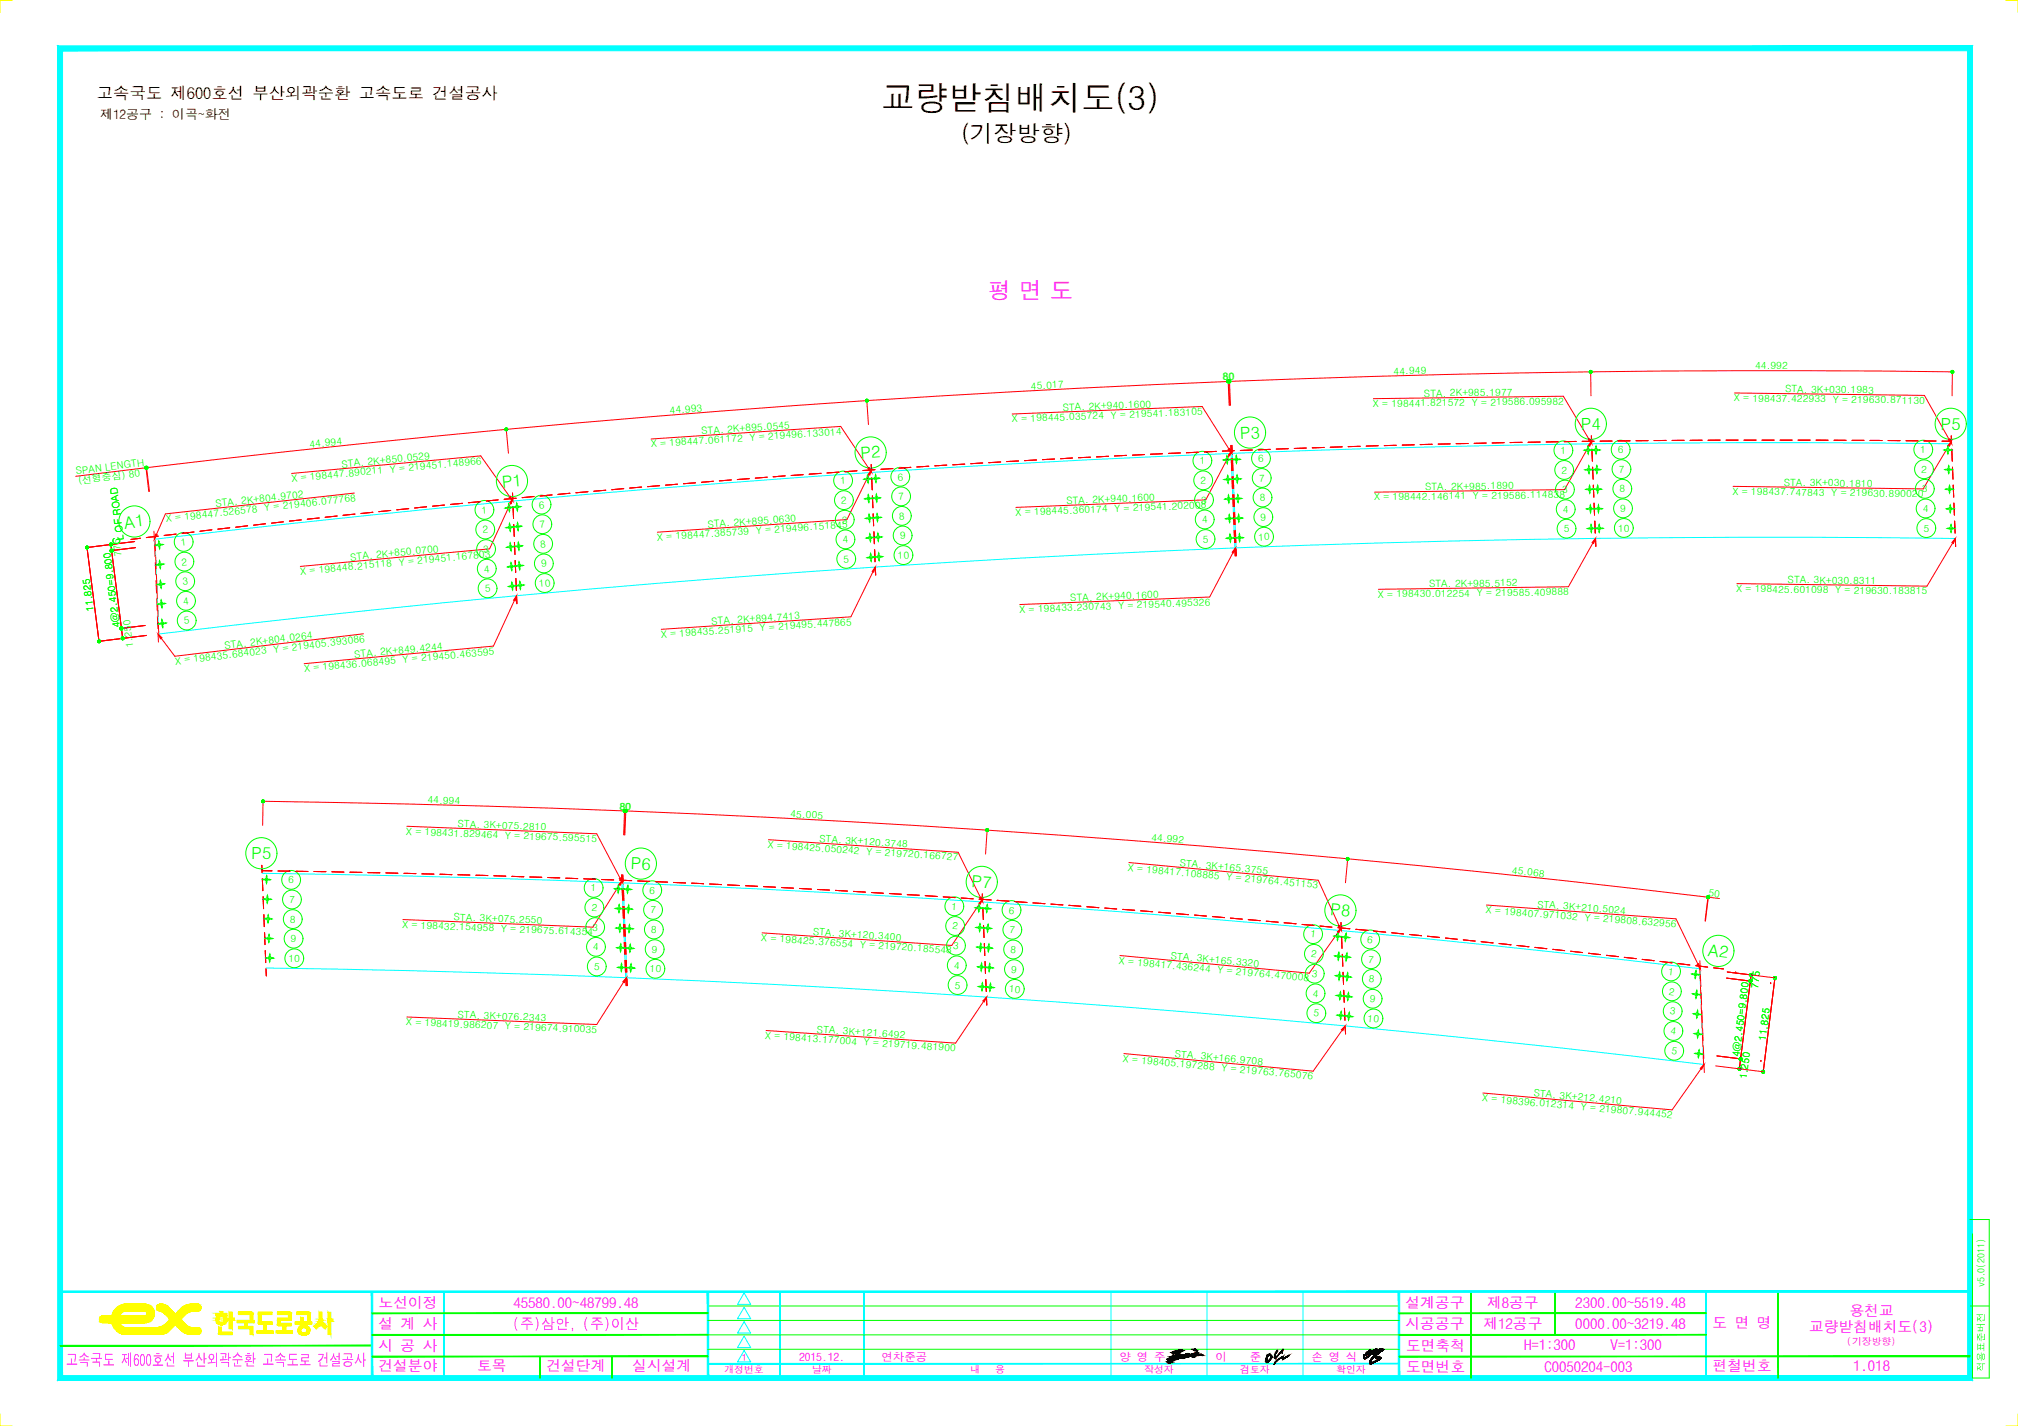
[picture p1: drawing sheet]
<svg xmlns="http://www.w3.org/2000/svg" width="841mm" height="594mm" viewBox="0 0 841 594" stroke-linecap="round" stroke-linejoin="round" font-family="sans-serif">
<defs><g id="words">
<text font-size="13.9" x="367.4" y="45.8">교량받침배치도(3)</text>
<text font-size="9.7" x="400.6" y="59.3">(기장방향)</text>
<text font-size="9.7" fill="#f0f" x="411.6" y="124.6">평 면 도</text>
<g font-size="6.9" fill="#0f0">
<text x="658.8" y="179.1" transform="rotate(-1 658.8 179.1)">P4</text>
<text x="808.7" y="179" transform="rotate(1 808.7 179)">P5</text>
<text x="516.8" y="182.9" transform="rotate(-2 516.8 182.9)">P3</text>
<text x="358.8" y="191.3" transform="rotate(-4 358.8 191.3)">P2</text>
<text x="209.4" y="203.3" transform="rotate(-5 209.4 203.3)">P1</text>
<text x="52" y="220.3" transform="rotate(-7 52 220.3)">A1</text>
<text x="104.6" y="357.9" transform="rotate(1 104.6 357.9)">P5</text>
<text x="262.7" y="362.1" transform="rotate(2 262.7 362.1)">P6</text>
<text x="404.8" y="369.6" transform="rotate(4 404.8 369.6)">P7</text>
<text x="554.2" y="381.4" transform="rotate(5 554.2 381.4)">P8</text>
<text x="711.6" y="398.1" transform="rotate(7 711.6 398.1)">A2</text>
</g>
<text font-size="6.8" x="40.4" y="41.3">고속국도 제600호선 부산외곽순환 고속도로 건설공사</text>
<text font-size="6.8" fill="#f0f" x="27.4" y="569">고속국도 제600호선 부산외곽순환 고속도로 건설공사</text>
<g font-size="6.1" fill="#f0f">
<text x="157.8" y="545">노선이정</text>
<text x="214" y="544.8">45580.00~48799.48</text>
<text x="585.8" y="545">설계공구</text>
<text x="619.8" y="544.8">제8공구</text>
<text x="656.5" y="544.8">2300.00~5519.48</text>
<text x="770.8" y="548.4">용천교</text>
<text x="157.8" y="553.8">설 계 사</text>
<text x="213.8" y="553.8">(주)삼안, (주)이산</text>
<text x="585.8" y="553.7">시공공구</text>
<text x="618.3" y="553.9">제12공구</text>
<text x="656.5" y="553.9">0000.00~3219.48</text>
<text x="713.8" y="553.2">도 면 명</text>
<text x="754" y="554.9">교량받침배치도(3)</text>
<text x="157.8" y="562.8">시 공 사</text>
<text x="586" y="562.8">도면축척</text>
<text x="635.2" y="562.6">H=1:300</text>
<text x="671.2" y="562.6">V=1:300</text>
<text x="157.8" y="571.3">건설분야</text>
<text x="198.9" y="571.2">토목</text>
<text x="227.8" y="571.3">건설단계</text>
<text x="263.5" y="571.2">실시설계</text>
<text x="586" y="571.7">도면번호</text>
<text x="643.6" y="571.6">C0050204-003</text>
<text x="713.8" y="571.3">편철번호</text>
<text x="772.4" y="571.3">1.018</text>
</g>
<text font-size="5.5" x="41.7" y="49.5">제12공구 : 이곡~화전</text>
<g font-size="4.8" fill="#f0f">
<text x="333" y="566.9">2015.12.</text>
<text x="367.4" y="566.9">연차준공</text>
<text x="466.6" y="566.9">양 영 주</text>
<text x="506.6" y="566.9">이</text>
<text x="520.9" y="566.9">준</text>
<text x="546.6" y="566.9">손 영 식</text>
</g>
<g font-size="4.2" fill="#0f0">
<text x="731.4" y="153.9">44.992</text>
<text x="509.8" y="158.5" transform="rotate(-3 509.8 158.5)">80</text>
<text x="580.8" y="156.1" transform="rotate(-2 580.8 156.1)">44.949</text>
<text x="429.7" y="162.3" transform="rotate(-3 429.7 162.3)">45.017</text>
<text x="593.5" y="165.3" transform="rotate(-1 593.5 165.3)">STA. 2K+985.1977</text>
<text x="722.6" y="167.2" transform="rotate(1 722.6 167.2)">X = 198437.422933 Y = 219630.871130</text>
<text x="744" y="163.5" transform="rotate(1 744 163.5)">STA. 3K+030.1983</text>
<text x="279.2" y="172.4" transform="rotate(-5 279.2 172.4)">44.993</text>
<text x="442.9" y="171.2" transform="rotate(-2 442.9 171.2)">STA. 2K+940.1600</text>
<text x="572.2" y="169.6" transform="rotate(-1 572.2 169.6)">X = 198441.821572 Y = 219586.095982</text>
<text x="421.8" y="176" transform="rotate(-2 421.8 176)">X = 198445.035724 Y = 219541.183105</text>
<text x="292.4" y="181" transform="rotate(-4 292.4 181)">STA. 2K+895.0545</text>
<text x="129.1" y="186.6" transform="rotate(-6 129.1 186.6)">44.994</text>
<text x="271.3" y="186.4" transform="rotate(-4 271.3 186.4)">X = 198447.061172 Y = 219496.133014</text>
<text x="650.4" y="189.2" transform="rotate(-1 650.4 189.2)">1</text>
<text x="674.3" y="188.8">6</text>
<text x="800.3" y="188.8">1</text>
<text x="31.7" y="197.6" transform="rotate(-7 31.7 197.6)">SPAN LENGTH</text>
<text x="142.5" y="194.8" transform="rotate(-5 142.5 194.8)">STA. 2K+850.0529</text>
<text x="500" y="193.5" transform="rotate(-2 500 193.5)">1</text>
<text x="524.4" y="192.5" transform="rotate(-2 524.4 192.5)">6</text>
<text x="650.7" y="197.3" transform="rotate(-1 650.7 197.3)">2</text>
<text x="674.6" y="197" transform="rotate(-1 674.6 197)">7</text>
<text x="800.6" y="197" transform="rotate(1 800.6 197)">2</text>
<text x="32.8" y="201.7" transform="rotate(-7 32.8 201.7)">(선형중심) 80</text>
<text x="121.6" y="200.8" transform="rotate(-5 121.6 200.8)">X = 198447.890211 Y = 219451.148966</text>
<text x="350.3" y="201.8" transform="rotate(-3 350.3 201.8)">1</text>
<text x="374.1" y="200.2" transform="rotate(-4 374.1 200.2)">6</text>
<text x="500.3" y="201.6" transform="rotate(-2 500.3 201.6)">2</text>
<text x="524.7" y="200.7" transform="rotate(-2 524.7 200.7)">7</text>
<text x="743.4" y="202.4" transform="rotate(1 743.4 202.4)">STA. 3K+030.1810</text>
<text x="350.6" y="209.9" transform="rotate(-4 350.6 209.9)">2</text>
<text x="374.5" y="208.4" transform="rotate(-4 374.5 208.4)">7</text>
<text x="500.6" y="209.8" transform="rotate(-2 500.6 209.8)">3</text>
<text x="525" y="208.8" transform="rotate(-2 525 208.8)">8</text>
<text x="572.6" y="208.5" transform="rotate(-1 572.6 208.5)">X = 198442.146141 Y = 219586.114838</text>
<text x="593.9" y="204.2" transform="rotate(-1 593.9 204.2)">STA. 2K+985.1890</text>
<text x="651" y="205.5" transform="rotate(-1 651 205.5)">3</text>
<text x="674.9" y="205.2" transform="rotate(-1 674.9 205.2)">8</text>
<text x="722" y="206.1" transform="rotate(1 722 206.1)">X = 198437.747843 Y = 219630.890020</text>
<text x="801" y="205.2" transform="rotate(1 801 205.2)">3</text>
<text x="89.9" y="211.3" transform="rotate(-6 89.9 211.3)">STA. 2K+804.9702</text>
<text x="200.9" y="214.1" transform="rotate(-5 200.9 214.1)">1</text>
<text x="224.6" y="211.9" transform="rotate(-6 224.6 211.9)">6</text>
<text x="423.3" y="214.9" transform="rotate(-2 423.3 214.9)">X = 198445.360174 Y = 219541.202008</text>
<text x="444.4" y="210" transform="rotate(-2 444.4 210)">STA. 2K+940.1600</text>
<text x="651.4" y="213.6">4</text>
<text x="675.2" y="213.3" transform="rotate(-1 675.2 213.3)">9</text>
<text x="801.3" y="213.3" transform="rotate(1 801.3 213.3)">4</text>
<text x="69.3" y="217.6" transform="rotate(-6 69.3 217.6)">X = 198447.526578 Y = 219406.077768</text>
<text x="225" y="220" transform="rotate(-6 225 220)">7</text>
<text x="295" y="219.8" transform="rotate(-4 295 219.8)">STA. 2K+895.0630</text>
<text x="350.9" y="218.1" transform="rotate(-4 350.9 218.1)">3</text>
<text x="374.8" y="216.5" transform="rotate(-4 374.8 216.5)">8</text>
<text x="501" y="218" transform="rotate(-3 501 218)">4</text>
<text x="525.3" y="217" transform="rotate(-3 525.3 217)">9</text>
<text x="651.7" y="221.8" transform="rotate(-1 651.7 221.8)">5</text>
<text x="674.4" y="221.5">10</text>
<text x="801.6" y="221.5" transform="rotate(1 801.6 221.5)">5</text>
<text x="50.3" y="226.5" transform="rotate(-97 50.3 226.5)">C</text>
<text x="51.6" y="225.1" transform="rotate(-97 51.6 225.1)">L OF ROAD</text>
<text x="75.5" y="227.4" transform="rotate(-7 75.5 227.4)">1</text>
<text x="201.2" y="222.2" transform="rotate(-5 201.2 222.2)">2</text>
<text x="273.9" y="225.2" transform="rotate(-4 273.9 225.2)">X = 198447.385739 Y = 219496.151845</text>
<text x="351.3" y="226.3" transform="rotate(-4 351.3 226.3)">4</text>
<text x="375.1" y="224.7" transform="rotate(-3 375.1 224.7)">9</text>
<text x="501.3" y="226.1" transform="rotate(-2 501.3 226.1)">5</text>
<text x="524.5" y="225.2" transform="rotate(-2 524.5 225.2)">10</text>
<text x="50.8" y="231.6" transform="rotate(-97 50.8 231.6)">775</text>
<text x="146.1" y="233.5" transform="rotate(-5 146.1 233.5)">STA. 2K+850.0700</text>
<text x="201.5" y="230.4" transform="rotate(-5 201.5 230.4)">3</text>
<text x="225.3" y="228.2" transform="rotate(-6 225.3 228.2)">8</text>
<text x="374.2" y="232.9" transform="rotate(-4 374.2 232.9)">10</text>
<text x="75.8" y="235.6" transform="rotate(-7 75.8 235.6)">2</text>
<text x="125.3" y="239.5" transform="rotate(-5 125.3 239.5)">X = 198448.215118 Y = 219451.167803</text>
<text x="201.8" y="238.6" transform="rotate(-5 201.8 238.6)">4</text>
<text x="225.6" y="236.4" transform="rotate(-6 225.6 236.4)">9</text>
<text x="351.6" y="234.5" transform="rotate(-4 351.6 234.5)">5</text>
<text x="76.2" y="243.8" transform="rotate(-6 76.2 243.8)">3</text>
<text x="224.7" y="244.6" transform="rotate(-5 224.7 244.6)">10</text>
<text x="595.6" y="244.7" transform="rotate(-1 595.6 244.7)">STA. 2K+985.5152</text>
<text x="745" y="242.9" transform="rotate(1 745 242.9)">STA. 3K+030.8311</text>
<text x="76.5" y="252" transform="rotate(-7 76.5 252)">4</text>
<text x="202.2" y="246.7" transform="rotate(-5 202.2 246.7)">5</text>
<text x="446.1" y="250.5" transform="rotate(-2 446.1 250.5)">STA. 2K+940.1600</text>
<text x="574.2" y="249" transform="rotate(-1 574.2 249)">X = 198430.012254 Y = 219585.409888</text>
<text x="723.6" y="246.6" transform="rotate(1 723.6 246.6)">X = 198425.601098 Y = 219630.183815</text>
<text x="39.1" y="254.5" transform="rotate(-97 39.1 254.5)">11.825</text>
<text x="424.9" y="255.4" transform="rotate(-2 424.9 255.4)">X = 198433.230743 Y = 219540.495326</text>
<text x="50" y="261.3" transform="rotate(-97 50 261.3)">4@2.450=9.800</text>
<text x="76.8" y="260.2" transform="rotate(-7 76.8 260.2)">5</text>
<text x="296.6" y="260.3" transform="rotate(-4 296.6 260.3)">STA. 2K+894.7413</text>
<text x="55.6" y="269.3" transform="rotate(-97 55.6 269.3)">1.250</text>
<text x="275.5" y="265.7" transform="rotate(-4 275.5 265.7)">X = 198435.251915 Y = 219495.447865</text>
<text x="93.7" y="270.4" transform="rotate(-7 93.7 270.4)">STA. 2K+804.0264</text>
<text x="147.8" y="274" transform="rotate(-5 147.8 274)">STA. 2K+849.4244</text>
<text x="73.1" y="276.9" transform="rotate(-7 73.1 276.9)">X = 198435.684023 Y = 219405.393086</text>
<text x="126.9" y="280" transform="rotate(-5 126.9 280)">X = 198436.068495 Y = 219450.463595</text>
<text x="178.1" y="334.7" transform="rotate(1 178.1 334.7)">44.994</text>
<text x="258.3" y="337.2" transform="rotate(2 258.3 337.2)">80</text>
<text x="329.3" y="340.5" transform="rotate(3 329.3 340.5)">45.005</text>
<text x="169.2" y="347.7" transform="rotate(2 169.2 347.7)">X = 198431.829464 Y = 219675.595515</text>
<text x="190.7" y="344.6" transform="rotate(2 190.7 344.6)">STA. 3K+075.2810</text>
<text x="319.8" y="353.3" transform="rotate(4 319.8 353.3)">X = 198425.050242 Y = 219720.166727</text>
<text x="341.4" y="350.7" transform="rotate(4 341.4 350.7)">STA. 3K+120.3748</text>
<text x="479.7" y="350.3" transform="rotate(4 479.7 350.3)">44.992</text>
<text x="469.9" y="362.8" transform="rotate(5 469.9 362.8)">X = 198417.108885 Y = 219764.451153</text>
<text x="491.6" y="360.8" transform="rotate(5 491.6 360.8)">STA. 3K+165.3755</text>
<text x="630" y="364" transform="rotate(6 630 364)">45.068</text>
<text x="120.1" y="368.1" transform="rotate(1 120.1 368.1)">6</text>
<text x="246.2" y="371.4" transform="rotate(2 246.2 371.4)">1</text>
<text x="120.5" y="376.2" transform="rotate(1 120.5 376.2)">7</text>
<text x="270.6" y="372.3" transform="rotate(2 270.6 372.3)">6</text>
<text x="711.9" y="373.3" transform="rotate(7 711.9 373.3)">50</text>
<text x="189" y="383.4" transform="rotate(2 189 383.4)">STA. 3K+075.2550</text>
<text x="246.5" y="379.5" transform="rotate(3 246.5 379.5)">2</text>
<text x="270.9" y="380.5" transform="rotate(3 270.9 380.5)">7</text>
<text x="396.4" y="379" transform="rotate(4 396.4 379)">1</text>
<text x="420.3" y="380.6" transform="rotate(4 420.3 380.6)">6</text>
<text x="619.2" y="380.5" transform="rotate(4 619.2 380.5)">X = 198407.971032 Y = 219808.632956</text>
<text x="640.6" y="378.1" transform="rotate(4 640.6 378.1)">STA. 3K+210.5024</text>
<text x="120.8" y="384.4" transform="rotate(1 120.8 384.4)">8</text>
<text x="167.5" y="386.6" transform="rotate(2 167.5 386.6)">X = 198432.154958 Y = 219675.614354</text>
<text x="246.8" y="387.7" transform="rotate(2 246.8 387.7)">3</text>
<text x="271.3" y="388.7" transform="rotate(2 271.3 388.7)">8</text>
<text x="338.7" y="389.5" transform="rotate(4 338.7 389.5)">STA. 3K+120.3400</text>
<text x="396.8" y="387.2" transform="rotate(4 396.8 387.2)">2</text>
<text x="420.6" y="388.8" transform="rotate(4 420.6 388.8)">7</text>
<text x="121.1" y="392.6" transform="rotate(1 121.1 392.6)">9</text>
<text x="247.1" y="395.9" transform="rotate(2 247.1 395.9)">4</text>
<text x="317.1" y="392.1" transform="rotate(4 317.1 392.1)">X = 198425.376554 Y = 219720.185548</text>
<text x="397.1" y="395.4" transform="rotate(4 397.1 395.4)">3</text>
<text x="546" y="390.5" transform="rotate(6 546 390.5)">1</text>
<text x="569.7" y="392.8" transform="rotate(5 569.7 392.8)">6</text>
<text x="120.2" y="400.7">10</text>
<text x="271.6" y="396.9" transform="rotate(2 271.6 396.9)">9</text>
<text x="420.9" y="397" transform="rotate(4 420.9 397)">8</text>
<text x="466.2" y="401.5" transform="rotate(5 466.2 401.5)">X = 198417.436244 Y = 219764.470008</text>
<text x="487.8" y="399.6" transform="rotate(5 487.8 399.6)">STA. 3K+165.3320</text>
<text x="546.3" y="398.8" transform="rotate(5 546.3 398.8)">2</text>
<text x="570" y="401" transform="rotate(5 570 401)">7</text>
<text x="247.5" y="404.1" transform="rotate(3 247.5 404.1)">5</text>
<text x="270.7" y="405" transform="rotate(2 270.7 405)">10</text>
<text x="397.5" y="403.6" transform="rotate(3 397.5 403.6)">4</text>
<text x="421.3" y="405.2" transform="rotate(4 421.3 405.2)">9</text>
<text x="546.6" y="407" transform="rotate(6 546.6 407)">3</text>
<text x="695.1" y="406.1" transform="rotate(7 695.1 406.1)">1</text>
<text x="397.8" y="411.8" transform="rotate(3 397.8 411.8)">5</text>
<text x="420.4" y="413.3" transform="rotate(4 420.4 413.3)">10</text>
<text x="570.4" y="409.3" transform="rotate(5 570.4 409.3)">8</text>
<text x="732.7" y="411.8" transform="rotate(-83 732.7 411.8)">775</text>
<text x="546.9" y="415.3" transform="rotate(5 546.9 415.3)">4</text>
<text x="570.7" y="417.5" transform="rotate(5 570.7 417.5)">9</text>
<text x="695.4" y="414.3" transform="rotate(7 695.4 414.3)">2</text>
<text x="190.7" y="424" transform="rotate(2 190.7 424)">STA. 3K+076.2343</text>
<text x="547.3" y="423.5" transform="rotate(6 547.3 423.5)">5</text>
<text x="569.8" y="425.6" transform="rotate(6 569.8 425.6)">10</text>
<text x="695.7" y="422.6" transform="rotate(7 695.7 422.6)">3</text>
<text x="169.2" y="427.2" transform="rotate(2 169.2 427.2)">X = 198419.986207 Y = 219674.910035</text>
<text x="340.3" y="430.2" transform="rotate(4 340.3 430.2)">STA. 3K+121.6492</text>
<text x="696.1" y="430.9" transform="rotate(7 696.1 430.9)">4</text>
<text x="318.8" y="432.8" transform="rotate(4 318.8 432.8)">X = 198413.177004 Y = 219719.481900</text>
<text x="736" y="433.7" transform="rotate(-83 736 433.7)">11.825</text>
<text x="467.9" y="442.4" transform="rotate(5 467.9 442.4)">X = 198405.197288 Y = 219763.765076</text>
<text x="489.5" y="440.4" transform="rotate(5 489.5 440.4)">STA. 3K+166.9708</text>
<text x="696.4" y="439.1" transform="rotate(7 696.4 439.1)">5</text>
<text x="725" y="440.5" transform="rotate(-83 725 440.5)">4@2.450=9.800</text>
<text x="728" y="449.6" transform="rotate(-83 728 449.6)">1.250</text>
<text x="617.6" y="458.8" transform="rotate(5 617.6 458.8)">X = 198396.012314 Y = 219807.944452</text>
<text x="639" y="456.7" transform="rotate(5 639 456.7)">STA. 3K+212.4210</text>
</g>
<g font-size="4.1" fill="#0f0">
<text x="827.1" y="536.3" transform="rotate(-90 827.1 536.3)">v5.0(2011)</text>
<text x="827.1" y="571.4" transform="rotate(-90 827.1 571.4)">적용표준버전</text>
</g>
<g font-size="4.1" fill="#f0f">
<text x="769.8" y="560.3">(기장방향)</text>
<text x="309.1" y="567">1</text>
<text x="301.9" y="572">개정번호</text>
<text x="338.4" y="571.9">날짜</text>
<text x="404.5" y="572.1">내</text>
<text x="414.7" y="572.1">용</text>
<text x="476.9" y="572">작성자</text>
<text x="516.9" y="571.9">검토자</text>
<text x="556.9" y="572">확인자</text>
</g>
</g></defs>
<!-- layer: CX-BORD-LIN2 -->
<path d="M821 508.1h8v66h-6.9v-60M295 544.1h288M295 550.1h288M295 556.1h288M821 544.1h8M295 562.1h288" fill="none" stroke="#0f0" stroke-width=".42"/>
<!-- layer: CX-BORD-LIN1 -->
<g fill="#0ff" stroke="#0ff" stroke-width=".42">
<path d="M295 568.2h288v-.2zM295 568h288l-288 .2z"/>
<path d="M24 575.1h798.1l-2.1-2zM24 575.1l2.1-2h793.9zM24 19.1v556l2.1-2zM24 19.1l2.1 2v552zM24 19.1l2.1 2 796-2zM26.1 21.1l796-2-2.1 2zM822.1 19.1l-2.1 2 2.1 554zM820 21.1l2.1 554-2.1-2z"/>
<path d="M154.8 538.1v36h.5zM154.8 538.1h.5v36z"/>
<path d="M184.9 538.1v36h.3zM184.9 538.1h.3v36z"/>
<path d="M294.8 538.1v36h.5zM294.8 538.1h.5v36z"/>
<path d="M324.9 538.1v36h.3zM324.9 538.1h.3v36z"/>
<path d="M359.9 538.1v36h.3zM359.9 538.1h.3v36z"/>
<path d="M582.7 538.1v36h.6zM582.7 538.1h.6v36z"/>
<path d="M710.9 538.1v36h.3zM710.9 538.1h.3v36z"/>
<path d="M25 538.4h796v-.6zM25 537.8h796l-796 .6z"/>
</g>
<!-- layer: CX-BORD-LIN2 -->
<g fill="#0f0" stroke="#0f0" stroke-width=".42">
<path d="M25 560.8h130.1v-.3zM25 560.5h130.1l-130.1 .3z"/>
<path d="M224.9 565.1v9h.3zM224.9 565.1h.3v9z"/>
<path d="M254.9 565.1v9h.3zM254.9 565.1h.3v9z"/>
<path d="M612.9 538.1v36h.3zM612.9 538.1h.3v36z"/>
<path d="M647.9 538.1v18h.3zM647.9 538.1h.3v18z"/>
<path d="M740.9 538.1v36h.3zM740.9 538.1h.3v36z"/>
<path d="M155.1 547.3h139.9v-.3zM155.1 547h139.9l-139.9 .3z"/>
<path d="M155.1 556.2h139.9v-.3zM155.1 555.9h139.9l-139.9 .3z"/>
<path d="M155.1 565.2h139.9v-.2zM155.1 565h139.9l-139.9 .2z"/>
<path d="M583 547.3h128.1v-.3zM583 547h128.1l-128.1 .3z"/>
<path d="M583 556.2h128.1v-.3zM583 555.9h128.1l-128.1 .3z"/>
<path d="M583 565.2h238v-.2zM583 565h238l-238 .2z"/>
</g>
<!-- layer: CX-BORD-LIN1 -->
<path d="M310.1 538.6l2.8 4.8h-5.5zM463 538.1v36M503 538.1v36M543 538.1v36M310.1 544.6l2.8 4.8h-5.5zM310.1 550.6l2.8 4.8h-5.5zM310.1 556.7l2.8 4.7h-5.5zM310.1 562.6l2.8 4.8h-5.5z" fill="none" stroke="#0ff" stroke-width=".42"/>
<!-- layer: CX-MISC -->
<g fill="none" stroke="#ff0" stroke-width=".42">
<path d="M5.1 .1h-5v5M841 .1h-5h5v5M46.6 548.2h13.7M46.6 548.2h.1M51.2 543.4h9a3.9 3.9 0 0 1 4.1 3.8 3.9 3.9 0 0 1-4 3.9l-17.6-.1a1.42 1.42 0 0 1-1.3-1.4 1.42 1.42 0 0 1 1.3-1.4h7.2M51.2 543.4a6.4 6.4 0 0 0-4.7 6.2 6.4 6.4 0 0 0 4.7 6.2M52.3 553.1h12.8M60.4 548.2h-.1M60.4 548.2a1.01 1.01 0 0 0 .8-1.1 1.01 1.01 0 0 0-.9-.9h-8a3.5 3.5 0 0 0-2.7 3.4 3.5 3.5 0 0 0 2.7 3.5M66.5 543.4a1.42 1.42 0 0 0-1.2 1.4 1.42 1.42 0 0 0 1.2 1.4M66.5 543.4h1M67.4 543.4l2.3 .7 3.4 3.3-2.2 2.2-2.7-2.7-1.8-.8"/>
<path d="M69.1 551.4l-2.1 1.3-1.9 .4M69.1 551.4l1.8-1.8 2.2 2.2-2.4 2.4M70.7 554.2l-1.6 1.1-1.8 .6-16.1-.1M70.9 549.6l2.2-2.2 2.2 2.2-2.2 2.2zM75.4 554.1l2.2 1.5 2 .3M75.4 545.1l-2.3 2.3 2.2 2.2 1.8-1.8a7.3 7.3 0 0 1 5.8-1.7M79.6 543.3l-2 .4-2.2 1.4M79.7 543.4h3a1.47 1.47 0 0 1 1 1.2 1.47 1.47 0 0 1-.8 1.5M80.3 553.1l-2.3-.8-2.7-2.7-2.2 2.2 2.3 2.4M80.3 553.1h2.3M82.6 553.1a1.44 1.44 0 0 1 1.1 1.3 1.44 1.44 0 0 1-1.1 1.5h-2.9M83 546.1h.1"/>
<path d="M89.9 549.8l.4-1.1 .5-.6h-.8v-.9h1.7v-.8h1.1v.8h1.8v.9h-.9l.9 1.7M90 549.7l.7 1.6 1.6 .6M91.1 552.8v2.5M91.1 552.9h1.2v2.1h4.5v1l-5.1-.1-.6-.6M91.6 548.6a1.38 1.38 0 0 1 1.8 .7 1.38 1.38 0 0 1-.8 1.9 1.43 1.43 0 0 1-1.5-.9 1.43 1.43 0 0 1 .5-1.7zM94.5 549.7l-.7 1.6-1.6 .6M95.5 546.7h1.3v2.5h.9v.9h-.9v3.4h-1.3zM105.4 547.3l-.5-.6h-5.5v.9h4.9v2.5h-5.5v.9h3.2v1.6h-2.6v.9h4.9v2.5h1.1v-3.4h-2.3v-1.6h2.8v-.9h-.5v-2.8M107.6 551l.6 .6M107.7 551v-4.3h5.7v.9h-4.6v3.1h4.6v1h-2.3v2.8h2.8v.8h-6.8v-.8h2.8v-2.8h-1.7M121.3 547.3l-.4-.6h-5.3v.9h4.6v1.6h-4.6l.2 2.9M121.4 547.3v2.8h-4.6v1.2h4.6v1h-2.3v2.2h2.8v.8h-6.8v-.8h2.8v-2.2l-2.1-.3"/>
<path d="M123.6 546.7h5.4l.3 .6v3.4h.6v1h-6.9v-1h2.3v-1.8h1.2v1.8h1.7v-3.1h-4.6zM124.9 552.7a2.29 2.29 0 0 1 3.2-.3 2.29 2.29 0 0 1 .3 3.3 2.29 2.29 0 0 1-3.3 .2 2.29 2.29 0 0 1-.2-3.2zM131 552.6l.7 .9 1.9-2.1 1.9 2.1 .7-.9M133 549.6l-.5 1.3-1.5 1.6M133 549.6v-2.9h1.2v2.9M134.1 549.6l.3 1M134.4 550.6l.8 1.1M135.2 551.6l.9 .9M.1 589.1v5h5M841 589.1v5h-5"/>
<circle cx="126.5" cy="554.1" r="1.25"/>
</g>
<g fill="#ff0" stroke="#ff0" stroke-width=".42">
<path d="M68.6 547.3l4.5 .1z"/>
<path d="M75.3 549.6l2.2 2.2h-4.4z"/>
<path d="M76.1 554.8h7.6z"/>
<path d="M77.9 543.7h5.4z"/>
<path d="M60.4 546.2h3.8z"/>
<path d="M46.9 547.3h3.5z"/>
<path d="M60.5 548.2h3.7z"/>
<path d="M73.5 547.8l1.8 1.8z"/>
<path d="M73.5 547.8h3.6l-1.8 1.8z"/>
<path d="M73.1 547.4l.8 .8h-1.6z"/>
<path d="M70.9 549.6h4.4l-1.4 1.5z"/>
<path d="M108.1 551.6h5.3z"/>
<path d="M126.5 552.1h.4z"/>
<path d="M116.1 552.3h5.3z"/>
<path d="M134.9 553.1l.6 .4z"/>
<path d="M134.9 553.1h.9l-.3 .4z"/>
<path d="M126.1 556.2h1.1z"/>
<path d="M66.5 543.4h1.6zM66.3 543.4h1.8z"/>
<path d="M66.3 543.4h1.8zM66.2 543.4h1.9z"/>
<path d="M66.2 543.4l2.4 .1zM66 543.5h2.6z"/>
<path d="M66 543.5l2.6 .1zM66 543.5l2.6 .1z"/>
<path d="M66 543.6l2.9 .1zM65.8 543.7h3.1z"/>
<path d="M65.8 543.7l3.4 .1zM65.7 543.8h3.5z"/>
<path d="M65.7 543.8l3.6 .1zM65.7 543.8l3.6 .1z"/>
<path d="M65.6 543.9l4.1 .2zM65.6 543.9l4.1 .2h-4.2zM65.5 544.1h4.2zM65.5 544.1h4.2z"/>
<path d="M65.5 544.1l4.5 .2-.3-.2zM65.5 544.1l4.5 .2h-4.7z"/>
<path d="M65.3 544.3l4.8 .2zM65.3 544.3l4.8 .2z"/>
<path d="M65.3 544.5l4.9 .1zM65.3 544.5l4.9 .1z"/>
<path d="M65.3 544.6l5.2 .2-.3-.2zM65.3 544.6l5.2 .2h-5.2z"/>
<path d="M65.3 544.8l5.5 .3-.3-.3zM65.3 544.8l5.5 .3h-5.5z"/>
<path d="M65.3 545.1l5.7 .3-.2-.3zM65.3 545.1l5.7 .3h-5.6z"/>
<path d="M65.4 545.4l5.8 .2-.2-.2zM65.4 545.4l5.8 .2h-5.7z"/>
<path d="M65.5 545.6l5.9 .2zM65.5 545.6l5.9 .2z"/>
<path d="M65.7 545.8l5.9 .1zM65.7 545.8l5.9 .1z"/>
<path d="M65.9 545.9l5.8 .2zM65.9 545.9l5.8 .2z"/>
<path d="M66.2 546.1l5.6 .1zM66.2 546.1l5.6 .1z"/>
<path d="M66.4 546.2l5.6 .1zM66.4 546.2l5.6 .1z"/>
<path d="M67 546.3l5.2 .2-.2-.2zM67 546.3l5.2 .2h-4.6z"/>
<path d="M67.6 546.5l4.9 .4-.3-.4zM67.6 546.5l4.9 .4h-4.4z"/>
<path d="M68.1 546.9l4.8 .4-.4-.4zM68.1 546.9l4.8 .4h-4.3z"/>
<path d="M68.6 547.3l4.5 .1zM68.7 547.4h4.4l-2.2 2.2z"/>
<path d="M73.1 551.8l4.5 .2zM73.1 551.8l4.5 .2z"/>
<path d="M73.3 552l4.8 .4-.5-.4zM73.3 552l4.8 .4h-4.5z"/>
<path d="M73.6 552.4l5 .3-.5-.3zM73.6 552.4l5 .3h-4.7z"/>
<path d="M73.9 552.7l5.2 .2zM73.9 552.7l5.2 .2z"/>
<path d="M74.2 552.9l5.5 .2zM74.2 552.9l5.5 .2z"/>
<path d="M74.3 553.1h6zM74.3 553.1h6z"/>
<path d="M74.4 553.1h8.3zM74.4 553.1h8.3z"/>
<path d="M74.4 553.1h8.4zM74.4 553.1h8.4z"/>
<path d="M74.4 553.1h8.5zM74.4 553.1h8.5z"/>
<path d="M74.4 553.1l8.7 .2zM74.4 553.1l8.7 .2z"/>
<path d="M74.5 553.3l8.8 .2zM74.5 553.3l8.8 .2z"/>
<path d="M74.7 553.5l8.8 .2zM74.7 553.5l8.8 .2z"/>
<path d="M75 553.7l8.6 .2-.1-.2zM75 553.7l8.6 .2h-8.4z"/>
<path d="M75.2 553.9l8.5 .3-.1-.3zM75.2 553.9l8.5 .3z"/>
<path d="M75.4 554.2h8.3zM75.4 554.2h8.3z"/>
<path d="M75.5 554.2l8.2 .3v-.3zM75.5 554.2l8.2 .3h-7.9z"/>
<path d="M75.8 554.5l7.9 .3v-.3zM75.8 554.5l7.9 .3h-7.6zM76.1 554.8h7.6z"/>
<path d="M76.1 554.8l7.6 .2v-.2zM76.1 554.8l7.6 .2h-7.2z"/>
<path d="M76.5 555l7.1 .3 .1-.3zM76.5 555l7.1 .3h-6.7zM76.9 555.3h6.7zM76.9 555.3h6.7z"/>
<path d="M76.9 555.3l6.5 .2 .2-.2zM76.9 555.3l6.5 .2z"/>
<path d="M77.5 555.5h5.9zM77.5 555.5l5.8 .1z"/>
<path d="M77.8 555.6h5.5zM77.8 555.6l5.4 .1z"/>
<path d="M78 555.7h5.2zM78 555.7l5 .1z"/>
<path d="M78.7 555.8l4.3 .1zM78.7 555.8l4.3 .1z"/>
<path d="M78.7 555.9h4.3zM78.7 555.9h4.2z"/>
<path d="M79.2 555.9h3.7zM79.2 555.9h3.6z"/>
<path d="M79.5 555.9h3.3zM79.5 555.9h3.2z"/>
<path d="M79.7 543.4h3.1zM79.5 543.4h3.3z"/>
<path d="M51.7 543.4h9.2zM51.5 543.4h9.4z"/>
<path d="M51.5 543.4h9.5zM51.4 543.4h9.6z"/>
<path d="M79.5 543.4h3.4zM79.1 543.4h3.8z"/>
<path d="M51.4 543.4h9.8zM51.2 543.4h10z"/>
<path d="M79.1 543.4h3.9zM78.7 543.4h4.3z"/>
<path d="M78.7 543.4h4.3zM78.6 543.4h4.4z"/>
<path d="M51.2 543.4l10.5 .2zM50.9 543.6h10.8z"/>
<path d="M78.6 543.4l4.7 .3zM77.9 543.7l.7-.3 4.7 .3zM77.8 543.7h5.5z"/>
<path d="M50.9 543.6l11.3 .2zM50.3 543.8l.6-.2 11.3 .2z"/>
<path d="M77.8 543.7l5.6 .2zM77.4 543.9l.4-.2 5.6 .2z"/>
<path d="M50.3 543.8l12.1 .1zM50.1 543.9h12.3z"/>
<path d="M77.4 543.9l6.2 .1zM76.9 544h6.7z"/>
<path d="M76.9 544l6.7 .1zM76.8 544.1h6.8z"/>
<path d="M50.1 543.9l12.9 .4-.6-.4zM49.4 544.3l.7-.4 12.9 .4z"/>
<path d="M49.4 544.3h13.6zM49.4 544.3h13.6z"/>
<path d="M76.8 544.1l6.9 .3-.1-.3zM76.4 544.4l.4-.3 6.9 .3z"/>
<path d="M76.4 544.4l7.3 .1zM76.1 544.5h7.6z"/>
<path d="M76.1 544.5l7.6 .1zM76 544.6h7.7z"/>
<path d="M49.3 544.3l14.2 .5-.5-.5zM48.7 544.8l.6-.5 14.2 .5z"/>
<path d="M48.7 544.8h14.8zM48.6 544.8h14.9z"/>
<path d="M76 544.6l7.7 .3v-.3zM75.6 544.9l.4-.3 7.7 .3z"/>
<path d="M75.6 544.9l8.1 .2v-.2zM75.6 544.9l8.1 .2h-8.3z"/>
<path d="M75.4 545.1l8.3 .1zM75.3 545.2h8.4z"/>
<path d="M48.6 544.8l15.3 .6-.4-.6zM48.6 544.8l15.3 .6h-15.9z"/>
<path d="M75.3 545.2l8.3 .3 .1-.3zM75 545.5l.3-.3 8.3 .3z"/>
<path d="M48 545.4l16 .2zM48 545.4l16 .2z"/>
<path d="M75 545.5l8.4 .2 .2-.2zM75 545.5l8.4 .2h-8.6z"/>
<path d="M74.8 545.7h8.6zM74.6 545.9h8.6z"/>
<path d="M74.6 545.9h8.6zM74.6 545.9l8.4 .2h-8.5z"/>
<path d="M47.9 545.6l16.3 .5-.2-.5zM47.9 545.6l16.3 .5h-16.7z"/>
<path d="M74.5 546.1h8.5zM74.5 546.1h8.4z"/>
<path d="M74.4 546.1h8.5zM74.4 546.1l8.4 .1z"/>
<path d="M74.4 546.2h8.3zM74.4 546.2h8.4z"/>
<path d="M47.5 546.1l16.7 .1zM47.5 546.1l16.7 .1z"/>
<path d="M60.3 546.2h3.9zM60.3 546.2h3.9zM60.4 546.2h3.8z"/>
<path d="M47.5 546.2h4.5zM47.5 546.2h4.8z"/>
<path d="M74.4 546.2h6.7zM74.4 546.2h5.8z"/>
<path d="M60.5 546.2l3.7 .1zM60.5 546.2l3.7 .1z"/>
<path d="M47.5 546.2h4.5zM47.5 546.2l4.3 .1z"/>
<path d="M60.6 546.3l3.6 .1zM60.6 546.3l3.6 .1z"/>
<path d="M47.4 546.3h4.4zM47.4 546.4h4.1z"/>
<path d="M47.4 546.4h4.1zM47.4 546.4h4.1z"/>
<path d="M74.3 546.2l5.1 .3 .8-.3zM74.3 546.2l5.1 .3h-5.3z"/>
<path d="M60.8 546.4l3.5 .1zM60.8 546.4l3.5 .1z"/>
<path d="M47.4 546.4h4.1zM47.4 546.4l3.9 .1z"/>
<path d="M61 546.5l3.3 .2zM61 546.5l3.3 .2z"/>
<path d="M74.1 546.5l4.4 .3 .9-.3zM74.1 546.5l4.4 .3h-4.7z"/>
<path d="M61.1 546.7l3.2 .1zM61.1 546.7l3.2 .1zM61.2 546.8h3.1zM61.2 546.8h3.1z"/>
<path d="M47.3 546.5l3.5 .4 .5-.4zM47.3 546.5l3.5 .4h-3.7z"/>
<path d="M61.2 546.8l3.1 .2zM61.2 546.8l3.1 .2z"/>
<path d="M61.2 547l3.1 .2v-.2zM61.2 547l3.1 .2h-3.1z"/>
<path d="M73.8 546.8l4 .5 .7-.5zM73.3 547.3l.5-.5 4 .5z"/>
<path d="M47.1 546.9l3.3 .4 .4-.4zM47.1 546.9l3.3 .4h-3.5zM46.9 547.3h3.5z"/>
<path d="M61.2 547.2l3.1 .2v-.2zM61.2 547.2l3.1 .2h-3.1z"/>
<path d="M73.3 547.3h4.5zM73.1 547.4h4.4z"/>
<path d="M61.2 547.4l3.1 .2zM61.2 547.4l3.1 .2zM61.2 547.6h3.1zM61.2 547.6h3.1z"/>
<path d="M46.9 547.3l3.2 .4 .3-.4zM46.9 547.3l3.2 .4h-3.3z"/>
<path d="M61.2 547.6h3.1zM61.2 547.6l3.1 .2h-3.2z"/>
<path d="M73.1 547.4l4 .4 .4-.4zM73.1 547.4l4 .4h-3.6z"/>
<path d="M61.1 547.8l3.2 .1zM61.1 547.8l3.2 .1z"/>
<path d="M61 547.9h3.3zM60.8 548.1h3.4z"/>
<path d="M60.8 548.1h3.4zM60.6 548.1h3.6z"/>
<path d="M60.6 548.1h3.6zM60.5 548.2h3.7zM60.4 548.2h3.8z"/>
<path d="M60.4 548.2h3.8zM60.3 548.2h3.9z"/>
<path d="M46.8 547.7l3.1 .5 .2-.5zM46.8 547.7l3.1 .5h-3.3z"/>
<path d="M42.7 548.2h3.9zM42.4 548.3h4.2z"/>
<path d="M49.9 548.2l14.3 .1zM49.9 548.2l14.3 .1z"/>
<path d="M42.4 548.3l4.2 .1zM42.2 548.4h4.4z"/>
<path d="M42.2 548.4h4.4zM41.9 548.6h4.7z"/>
<path d="M41.9 548.6l4.7 .1zM41.9 548.6l4.7 .1h-4.8z"/>
<path d="M49.9 548.3l14.1 .6 .2-.6zM49.9 548.3l14.1 .6h-14.4z"/>
<path d="M41.8 548.7l4.7 .3 .1-.3zM41.8 548.7l4.7 .3h-4.9z"/>
<path d="M49.6 548.9h14.4zM49.6 548.9l14.3 .1z"/>
<path d="M41.6 549h4.9zM41.6 549l4.9 .2z"/>
<path d="M41.5 549.2h5zM41.5 549.2h5z"/>
<path d="M41.5 549.2l5 .3v-.3zM41.5 549.2l5 .3h-5z"/>
<path d="M49.6 549l13.9 .6 .4-.6zM49.6 549l13.9 .6h-13.9z"/>
<path d="M49.6 549.6h13.9zM49.6 549.6h13.9z"/>
<path d="M41.5 549.5l5 .3v-.3zM41.5 549.5l5 .3h-5z"/>
<path d="M41.5 549.8l5 .3v-.3zM41.5 549.8l5 .3h-5z"/>
<path d="M41.5 550.1h5zM41.5 550.1h5z"/>
<path d="M49.6 549.6l13.4 .5 .5-.5zM49.6 549.6l13.4 .5h-13.4z"/>
<path d="M41.5 550.1l5 .2v-.2zM41.5 550.1l5 .2z"/>
<path d="M49.6 550.1l13.1 .2 .3-.2zM49.6 550.1l13.1 .2h-13.1z"/>
<path d="M41.6 550.3l5 .2-.1-.2zM41.6 550.3l5 .2z"/>
<path d="M49.6 550.3l12.8 .3 .3-.3zM49.6 550.3l12.8 .3h-12.7z"/>
<path d="M41.8 550.5l4.8 .2v-.2zM41.8 550.5l4.8 .2z"/>
<path d="M49.7 550.6l12 .3 .7-.3zM49.7 550.6l12 .3h-11.9z"/>
<path d="M41.9 550.7l4.7 .2zM41.9 550.7l4.7 .2z"/>
<path d="M42.2 550.9l4.4 .1zM42.2 550.9l4.4 .1z"/>
<path d="M49.8 550.9h11.9zM49.8 550.9l11.2 .1z"/>
<path d="M49.9 551h11.1zM49.9 551l10.4 .1z"/>
<path d="M42.4 551l4.2 .1zM42.4 551l4.2 .1z"/>
<path d="M70.8 549.8l1.9 1.6zM70.8 549.8l1.9 1.6h-3.6z"/>
<path d="M46.6 551.1l3.5 .4-.2-.4zM46.6 551.1l3.5 .4h-3.3z"/>
<path d="M69.1 551.4l4 .4-.4-.4zM68.7 551.8l.4-.4 4 .4z"/>
<path d="M46.8 551.5l3.6 .5-.3-.5zM46.8 551.5l3.6 .5h-3.5z"/>
<path d="M68.7 551.8h4.4zM68.4 552h4.5z"/>
<path d="M46.9 552h3.5zM46.9 552h3.5z"/>
<path d="M46.9 552l3.9 .4-.4-.4zM46.9 552l3.9 .4h-3.7z"/>
<path d="M68.4 552l4.1 .5 .4-.5zM67.7 552.5l.7-.5 4.1 .5z"/>
<path d="M47.1 552.4l4.2 .4-.5-.4zM47.1 552.4l4.2 .4h-4z"/>
<path d="M67.7 552.5l4.4 .3 .4-.3zM66.9 552.8l.8-.3 4.4 .3z"/>
<path d="M47.3 552.8l4.2 .1zM47.3 552.8l4.2 .1z"/>
<path d="M47.4 552.9h4.1zM47.4 552.9h4.1z"/>
<path d="M47.4 552.9l4.4 .1zM47.4 552.9l4.4 .1z"/>
<path d="M66.9 552.8l5 .2 .2-.2zM66 553l.9-.2 5 .2z"/>
<path d="M47.4 553l4.6 .1zM47.4 553l4.6 .1z"/>
<path d="M66 553h5.9zM65.1 553.1h6.7z"/>
<path d="M47.5 553.1h4.8zM47.5 553.1h4.8z"/>
<path d="M47.5 553.1l23.7 .6 .6-.6zM47.5 553.1l23.7 .6h-23.3z"/>
<path d="M47.9 553.7l22.8 .5 .5-.5zM47.9 553.7l22.8 .5h-22.2z"/>
<path d="M48.5 554.2h22.2zM48.5 554.2l22 .2z"/>
<path d="M48.6 554.4l21.4 .4 .5-.4zM48.6 554.4l21.4 .4h-20.9z"/>
<path d="M49.1 554.8l20.6 .2 .3-.2zM49.1 554.8l20.6 .2h-20.3z"/>
<path d="M49.4 555l19.8 .3 .5-.3zM49.4 555l19.8 .3h-19.3z"/>
<path d="M49.9 555.3l18.8 .2 .5-.2zM49.9 555.3l18.8 .2z"/>
<path d="M50.3 555.5h18.4zM50.3 555.5l18.1 .1z"/>
<path d="M50.6 555.6l16.9 .3 .9-.3zM50.6 555.6l16.9 .3z"/>
<path d="M51.2 555.9h16.3zM51.2 555.9h16.3z"/>
<path d="M51.2 555.9h16.3zM51.2 555.9h15.7z"/>
<path d="M51.5 555.9h15.4zM51.5 555.9h15.2z"/>
<path d="M46.6 548.2l3 .7 .3-.7zM46.6 548.2l3 .7h-3.1z"/>
<path d="M46.5 548.9l3.1 .3v-.3zM46.5 548.9l3.1 .3h-3.1z"/>
<path d="M72.3 548.2l3 1.4-1.4-1.4zM70.9 549.6l1.4-1.4 3 1.4z"/>
<path d="M46.5 549.2l3.1 .4v-.4zM46.5 549.2l3.1 .4h-3.1z"/>
<path d="M46.5 549.6l3.1 .5v-.5zM46.5 549.6l3.1 .5h-3.1z"/>
<path d="M46.5 550.1l3.1 .2v-.2zM46.5 550.1l3.1 .2h-3.1z"/>
<path d="M70.9 549.6l1.4 1.5h1.6zM72.3 551.1h1.6l-.8 .7z"/>
<path d="M46.5 550.3l3.4 .8-.3-.8zM46.5 550.3l3.4 .8h-3.3z"/>
<path d="M123.6 546.7h5.2zM123.6 546.7h5.2z"/>
<path d="M115.6 546.7h5.2zM115.6 546.7h5.2z"/>
<path d="M99.4 546.7h5.5zM99.4 546.7h5.5z"/>
<path d="M123.6 546.7h5.3zM123.6 546.7h5.3z"/>
<path d="M115.6 546.7h5.4zM115.6 546.7h5.4z"/>
<path d="M99.4 546.7h5.6zM99.4 546.7h5.6z"/>
<path d="M123.6 546.7h5.4zM123.6 546.7h5.4z"/>
<path d="M115.6 546.7h5.5zM115.6 546.7h5.5z"/>
<path d="M99.4 546.7h5.7zM99.4 546.7h5.7z"/>
<path d="M123.6 546.7l5.5 .1zM123.6 546.7l5.5 .1z"/>
<path d="M115.6 546.7l5.5 .1zM115.6 546.7l5.5 .1z"/>
<path d="M99.4 546.7l5.7 .1zM99.4 546.7l5.7 .1z"/>
<path d="M123.6 546.8l5.5 .1zM123.6 546.8l5.5 .1z"/>
<path d="M115.6 546.8l5.6 .1zM115.6 546.8l5.6 .1z"/>
<path d="M99.4 546.8l5.8 .1zM99.4 546.8l5.8 .1z"/>
<path d="M123.6 546.9l5.6 .1zM123.6 546.9l5.6 .1z"/>
<path d="M115.6 546.9l5.7 .1zM115.6 546.9l5.7 .1z"/>
<path d="M99.4 546.9l5.9 .1zM99.4 546.9l5.9 .1z"/>
<path d="M123.6 547l5.7 .1zM123.6 547l5.7 .1z"/>
<path d="M115.6 547l5.7 .1zM115.6 547l5.7 .1z"/>
<path d="M99.4 547l6 .1zM99.4 547l6 .1z"/>
<path d="M91.7 546.4l1.1 .8v-.8zM91.7 546.4l1.1 .8h-1.1z"/>
<path d="M123.6 547.1l5.7 .1zM123.6 547.1l5.7 .1z"/>
<path d="M115.6 547.1l5.7 .1zM115.6 547.1l5.7 .1z"/>
<path d="M99.4 547.1l6 .1zM99.4 547.1l6 .1z"/>
<path d="M123.6 547.2l5.7 .1zM123.6 547.2l5.7 .1z"/>
<path d="M115.6 547.2l5.8 .1zM115.6 547.2l5.8 .1z"/>
<path d="M99.4 547.2l6 .1zM99.4 547.2l6 .1z"/>
<path d="M123.6 547.3l5.7 .3v-.3zM123.6 547.3l5.7 .3h-5.7z"/>
<path d="M115.6 547.3l5.8 .3v-.3zM115.6 547.3l5.8 .3h-5.8z"/>
<path d="M107.7 546.7l5.7 .9v-.9zM107.7 546.7l5.7 .9h-5.7z"/>
<path d="M99.4 547.3l6 .3v-.3zM99.4 547.3l6 .3h-6z"/>
<path d="M90 547.2l4.6 .9v-.9zM90 547.2l4.6 .9h-4.6z"/>
<path d="M90.8 548.1l3.1 .2zM90.8 548.1l3.1 .2h-3.3z"/>
<path d="M92.3 548.3l1.7 .1zM92.3 548.3l1.7 .1z"/>
<path d="M90.6 548.3h1.7zM90.6 548.4h1.5z"/>
<path d="M92.5 548.4h1.5zM92.5 548.4h1.5z"/>
<path d="M90.6 548.4h1.5zM90.6 548.4h1.3z"/>
<path d="M92.6 548.4h1.5zM92.6 548.4h1.5z"/>
<path d="M90.5 548.4h1.4zM90.5 548.4h1.3z"/>
<path d="M92.7 548.4l1.4 .2zM92.7 548.4l1.4 .2z"/>
<path d="M90.5 548.4h1.3zM90.5 548.4l1.1 .2z"/>
<path d="M92.9 548.6l1.4 .1zM92.9 548.6l1.4 .1z"/>
<path d="M90.4 548.6h1.2zM90.4 548.6l1.1 .1z"/>
<path d="M93 548.7h1.3zM93 548.7h1.3z"/>
<path d="M90.3 548.7h1.2zM90.3 548.7h1.2z"/>
<path d="M93.1 548.7l1.2 .3zM93.1 548.7l1.2 .3z"/>
<path d="M90.3 548.7l1 .3 .2-.3zM90.3 548.7l1 .3h-1.1z"/>
<path d="M93.2 549h1.2zM93.2 549h1.2z"/>
<path d="M90.2 549h1.1zM90.2 549h1.1z"/>
<path d="M120.2 547.6l1.2 1.6v-1.6zM120.2 547.6l1.2 1.6h-1.2z"/>
<path d="M95.5 546.7l1.3 2.5v-2.5zM95.5 546.7l1.3 2.5h-1.3z"/>
<path d="M93.2 549l1.2 .2zM93.2 549l1.2 .2z"/>
<path d="M90.1 549h1.2zM90.1 549l1.1 .2z"/>
<path d="M93.3 549.2l1.2 .2-.1-.2zM93.3 549.2l1.2 .2h-1.1z"/>
<path d="M90.1 549.2l1.1 .2v-.2zM90.1 549.2l1.1 .2h-1.2z"/>
<path d="M93.4 549.4l1.1 .1zM93.4 549.4l1.1 .1z"/>
<path d="M90 549.4l1.2 .1zM90 549.4l1.2 .1z"/>
<path d="M136.7 546.7l1.2 2.8v-2.8zM136.7 546.7l1.2 2.8h-1.2z"/>
<path d="M133 546.7l1.2 2.9v-2.9zM133 546.7l1.2 2.9h-1.2z"/>
<path d="M93.4 549.5l1.2 .2-.1-.2zM93.4 549.5l1.2 .2h-1.2z"/>
<path d="M90 549.5l1.1 .2 .1-.2zM90 549.5l1.1 .2h-1.1z"/>
<path d="M93.4 549.7l1.2 .1zM93.4 549.7l1.2 .1z"/>
<path d="M90 549.7l1.1 .1zM90 549.7l1.1 .1z"/>
<path d="M133 549.6l1.2 .2v-.2zM133 549.6l1.2 .2h-1.2zM133 549.8h1.2zM133 549.8h1.2z"/>
<path d="M93.4 549.8l1.1 .2 .1-.2zM93.4 549.8l1.1 .2z"/>
<path d="M90 549.8l1.1 .2zM90 549.8l1.1 .2z"/>
<path d="M115.6 549.2l5.8 .9v-.9zM115.6 549.2l5.8 .9h-5.8z"/>
<path d="M104.3 547.6l1.1 2.5v-2.5zM104.3 547.6l1.1 2.5h-1.1z"/>
<path d="M95.5 549.2l2.2 .9v-.9zM95.5 549.2l2.2 .9h-2.2z"/>
<path d="M133 549.8l1.2 .3v-.3zM133 549.8l1.2 .3h-1.2z"/>
<path d="M93.4 550l1.1 .2zM93.4 550l1.1 .2h-1.1z"/>
<path d="M90 550l1.2 .2zM90 550l1.2 .2z"/>
<path d="M93.4 550.2h1.1zM93.4 550.2l1.1 .1z"/>
<path d="M90 550.2l1.2 .1zM90 550.2l1.2 .1z"/>
<path d="M133 550.1l1.3 .2-.1-.2zM133 550.1l1.3 .2h-1.4zM132.9 550.3h1.4zM132.9 550.3h1.4z"/>
<path d="M136.7 549.5l2 .9v-.9zM136.7 549.5l2 .9h-2z"/>
<path d="M93.3 550.3l1.1 .2 .1-.2zM93.3 550.3l1.1 .2h-1.2z"/>
<path d="M90.1 550.3l1.2 .2-.1-.2zM90.1 550.3l1.2 .2h-1.1z"/>
<path d="M132.9 550.3l1.5 .3-.1-.3zM132.9 550.3l1.5 .3h-1.7z"/>
<path d="M93.2 550.5h1.2zM93.2 550.5l1.1 .1z"/>
<path d="M90.2 550.5l1.1 .1zM90.2 550.5l1.1 .1z"/>
<path d="M128.2 547.6l1.1 3.1v-3.1zM128.2 547.6l1.1 3.1h-1.1z"/>
<path d="M125.3 548.9l1.2 1.8v-1.8zM125.3 548.9l1.2 1.8h-1.2z"/>
<path d="M107.7 547.6l1.1 3.1v-3.1zM107.7 547.6l1.1 3.1h-1.1z"/>
<path d="M93.2 550.6h1.1zM93.1 550.7h1.2z"/>
<path d="M90.2 550.6l1.2 .1zM90.2 550.6l1.2 .1z"/>
<path d="M93.1 550.7l1.1 .2 .1-.2zM93.1 550.7l1.1 .2h-1.2z"/>
<path d="M90.2 550.7l1.4 .2zM90.2 550.7l1.4 .2z"/>
<path d="M93 550.9h1.2zM93 550.9l1.1 .1z"/>
<path d="M90.4 550.9l1.2 .1zM90.4 550.9l1.2 .1z"/>
<path d="M107.7 550.7l5.7 .3v-.3zM107.7 550.7l5.7 .3h-5.7z"/>
<path d="M98.8 550.1l7.1 .9v-.9zM98.8 550.1l7.1 .9h-7.1z"/>
<path d="M92.9 551h1.2zM92.8 551.1h1.3z"/>
<path d="M90.4 551l1.4 .1zM90.4 551l1.4 .1z"/>
<path d="M107.7 551l5.7 .2zM107.7 551l5.7 .2z"/>
<path d="M132.7 550.6l2.1 .6-.4-.6zM132.7 550.6l2.1 .6h-2.4zM132.4 551.2h2.4zM132.4 551.2h2.4z"/>
<path d="M92.8 551.1h1.3zM92.6 551.2h1.4z"/>
<path d="M90.5 551.1l1.4 .1zM90.5 551.1l1.4 .1z"/>
<path d="M92.6 551.2h1.4zM92.4 551.2h1.5z"/>
<path d="M90.5 551.2h1.6zM90.5 551.2h1.6z"/>
<path d="M107.7 551.2h5.7zM107.7 551.2h5.7z"/>
<path d="M115.6 550.1l1.2 1.2v-1.2zM115.6 550.1l1.2 1.2h-1.2z"/>
<path d="M90.6 551.2h3.3zM90.6 551.2l3.3 .2zM90.7 551.4h3.2zM90.7 551.4h3.2z"/>
<path d="M107.7 551.2l5.7 .2zM107.7 551.2l5.7 .2z"/>
<path d="M132.4 551.2l2.6 .2-.2-.2zM132.4 551.2l2.6 .2h-2.8z"/>
<path d="M133.6 551.4h1.5zM133.6 551.4h1.5z"/>
<path d="M132.2 551.4h1.4zM132.2 551.4h1.4z"/>
<path d="M107.8 551.4h5.6zM107.8 551.4h5.6z"/>
<path d="M107.8 551.4l5.6 .1zM107.8 551.4l5.6 .1z"/>
<path d="M107.9 551.5l5.5 .1zM107.9 551.5l5.5 .1z"/>
<path d="M90.7 551.4l2.8 .2 .4-.2zM90.7 551.4l2.8 .2h-2.5zM91 551.6h2.5zM91 551.6h2.5z"/>
<path d="M108 551.6h5.4zM108 551.6h5.4zM108.1 551.6h5.3z"/>
<path d="M123 550.7l6.9 1v-1zM123 550.7l6.9 1h-6.9z"/>
<path d="M115.6 551.3l5.8 .4v-.4zM115.6 551.3l5.8 .4h-5.8z"/>
<path d="M108.1 551.6l5.3 .1zM108.1 551.6l5.3 .1z"/>
<path d="M133.6 551.4l1.6 .3zM133.6 551.4l1.6 .3z"/>
<path d="M132.2 551.4l1.3 .3 .1-.3zM132.2 551.4l1.3 .3h-1.5z"/>
<path d="M115.6 551.7h5.8zM115.6 551.7h5.8z"/>
<path d="M91 551.6h2.5zM91 551.6l2.1 .2zM91.4 551.8h1.7zM91.4 551.8h1.7z"/>
<path d="M115.6 551.7l5.8 .2zM115.6 551.7l5.8 .2z"/>
<path d="M91.4 551.8h1.7zM91.4 551.8l1.3 .1zM91.8 551.9h.9z"/>
<path d="M91.8 551.9h.9zM91.8 551.9h.9z"/>
<path d="M115.7 551.9l5.7 .1zM115.7 551.9l5.7 .1z"/>
<path d="M133.8 551.7l1.8 .3-.4-.3zM133.8 551.7l1.8 .3h-1.6z"/>
<path d="M132 551.7l1.2 .3 .3-.3zM132 551.7l1.2 .3h-1.6z"/>
<path d="M115.7 552l5.7 .1zM115.7 552l5.7 .1z"/>
<path d="M134 552l1.7 .1zM134 552l1.7 .1z"/>
<path d="M131.6 552h1.6zM131.5 552.1h1.6z"/>
<path d="M115.8 552.1h5.6zM115.8 552.1h5.6z"/>
<path d="M126.5 552.1h.4zM126.3 552.1h.6z"/>
<path d="M126.3 552.1l.9 .1zM126.1 552.2h1.1z"/>
<path d="M115.9 552.1l5.5 .1zM115.9 552.1l5.5 .1z"/>
<path d="M115.9 552.2l5.5 .1zM115.9 552.2l5.5 .1z"/>
<path d="M126.1 552.2l1.4 .1zM125.8 552.3h1.7z"/>
<path d="M116 552.3h5.4zM116 552.3h5.4zM116.1 552.3h5.3z"/>
<path d="M125.8 552.3h1.9zM125.7 552.3h2z"/>
<path d="M125.7 552.3l2.2 .1zM125.4 552.4h2.5z"/>
<path d="M125.4 552.4l2.7 .1zM125.3 552.5h2.8z"/>
<path d="M134.1 552.1l2.1 .5-.5-.5zM134.1 552.1l2.1 .5h-1.8z"/>
<path d="M131.5 552.1l1.2 .5 .4-.5zM131.5 552.1l1.2 .5h-1.7z"/>
<path d="M102 551l1.1 1.6v-1.6zM102 551l1.1 1.6h-1.1z"/>
<path d="M134.4 552.6h1.8zM134.4 552.6h1.8z"/>
<path d="M131 552.6h1.7zM131 552.6h1.7z"/>
<path d="M125.3 552.5l3 .1zM125 552.6h3.3z"/>
<path d="M125 552.6l3.5 .2zM124.9 552.8h3.6z"/>
<path d="M124.9 552.8l3.7 .1zM124.9 552.8l3.7 .1h-3.9z"/>
<path d="M124.7 552.9l4 .2zM124.7 552.9l4 .2z"/>
<path d="M126.6 553.1h2.1zM126.6 553.1h2.1z"/>
<path d="M124.6 553.1h1.9zM124.6 553.1h2z"/>
<path d="M126.9 553.1h1.9zM126.9 553.1h1.9z"/>
<path d="M124.6 553.1h1.9zM124.6 553.1h1.8z"/>
<path d="M131 552.6l1.2 .5 .5-.5zM131 552.6l1.2 .5h-.8z"/>
<path d="M134.4 552.6l1.4 .5 .4-.5zM134.4 552.6l1.4 .5h-.9z"/>
<path d="M126.9 553.1h1.9zM126.9 553.1h1.9z"/>
<path d="M124.6 553.1h1.8zM124.6 553.1h1.5z"/>
<path d="M127.1 553.1l1.7 .1zM127.1 553.1l1.7 .1z"/>
<path d="M124.5 553.1h1.6zM124.5 553.1l1.4 .2z"/>
<path d="M124.4 553.3h1.5zM124.4 553.3h1.5z"/>
<path d="M127.3 553.2l1.6 .2zM127.3 553.2l1.6 .2z"/>
<path d="M124.4 553.3h1.5zM124.4 553.3l1.3 .1z"/>
<path d="M127.5 553.4h1.5zM127.5 553.4h1.5z"/>
<path d="M127.7 553.4l1.3 .1zM127.7 553.4l1.3 .1z"/>
<path d="M131.4 553.1l.4 .4 .4-.4zM131.4 553.1l.4 .4z"/>
<path d="M99.4 552.6l6 .9v-.9zM99.4 552.6l6 .9h-6z"/>
<path d="M95.5 550.1l1.3 3.4v-3.4zM95.5 550.1l1.3 3.4h-1.3z"/>
<path d="M124.4 553.4h1.3zM124.4 553.4l1.1 .2z"/>
<path d="M124.3 553.6h1.2zM124.3 553.6h1.2z"/>
<path d="M127.7 553.5l1.4 .2zM127.7 553.5l1.4 .2z"/>
<path d="M124.3 553.6h1.2zM124.3 553.6l1.1 .2z"/>
<path d="M127.8 553.7l1.3 .1zM127.8 553.7l1.3 .1z"/>
<path d="M127.9 553.8l1.2 .1zM127.9 553.8l1.2 .1z"/>
<path d="M124.3 553.8l1 .2 .1-.2zM124.3 553.8l1 .2h-1.1z"/>
<path d="M124.2 554h1.1zM124.2 554h1.1z"/>
<path d="M128 553.9l1.1 .2zM128 553.9l1.1 .2z"/>
<path d="M128 554.1l1.1 .1zM128 554.1l1.1 .1z"/>
<path d="M124.2 554l1.1 .2zM124.2 554l1.1 .2z"/>
<path d="M128 554.2l1.1 .1zM128 554.2l1.1 .1z"/>
<path d="M124.2 554.2l1.1 .2zM124.2 554.2l1.1 .2zM124.2 554.4h1.1zM124.2 554.4h1.1z"/>
<path d="M117.9 552.3l1.2 2.2v-2.2zM117.9 552.3l1.2 2.2h-1.2z"/>
<path d="M109.9 551.7l1.2 2.8v-2.8zM109.9 551.7l1.2 2.8h-1.2z"/>
<path d="M128 554.3l1.1 .2v-.2zM128 554.3l1.1 .2h-1.1z"/>
<path d="M128 554.5l1.1 .1zM128 554.5l1.1 .1z"/>
<path d="M124.2 554.4l1.2 .2zM124.2 554.4l1.2 .2z"/>
<path d="M127.9 554.6h1.2zM127.9 554.6l1.2 .2z"/>
<path d="M124.3 554.6l1.2 .2zM124.3 554.6l1.2 .2z"/>
<path d="M124.3 554.8h1.2zM124.3 554.8h1.2z"/>
<path d="M127.8 554.8h1.3zM127.8 554.8l1.2 .1h-1.3z"/>
<path d="M127.7 554.9l1.3 .1zM127.7 554.9l1.3 .1z"/>
<path d="M124.3 554.8l1.4 .2zM124.3 554.8l1.4 .2z"/>
<path d="M91.1 552.9l1.2 2.1v-2.1zM91.1 552.9l1.2 2.1h-1.2z"/>
<path d="M127.7 555h1.3zM127.7 555l1.2 .1z"/>
<path d="M124.4 555l1.5 .1zM124.4 555l1.5 .1z"/>
<path d="M124.4 555.1l1.5 .1zM124.4 555.1l1.5 .1z"/>
<path d="M127.5 555.1h1.4zM127.3 555.2h1.5z"/>
<path d="M124.4 555.2l1.7 .1zM124.4 555.2l1.7 .1z"/>
<path d="M127.3 555.2h1.5zM127.1 555.3h1.7z"/>
<path d="M124.5 555.3h1.9zM124.5 555.3h1.9z"/>
<path d="M127.1 555.3h1.7zM126.9 555.3h1.9z"/>
<path d="M126.9 555.3h1.9zM126.9 555.3h1.8z"/>
<path d="M124.6 555.3h1.9zM124.6 555.3h1.9z"/>
<path d="M126.9 555.3h1.8zM126.6 555.3h2.1z"/>
<path d="M124.6 555.3h2zM124.6 555.3h2z"/>
<path d="M115.1 554.5l6.8 .8v-.8zM115.1 554.5l6.8 .8h-6.8z"/>
<path d="M107.1 554.5l6.8 .8v-.8zM107.1 554.5l6.8 .8h-6.8z"/>
<path d="M91.1 555l5.7 .3v-.3zM91.1 555l5.7 .3h-5.7z"/>
<path d="M91.1 555.3l5.7 .2zM91.1 555.3l5.7 .2z"/>
<path d="M124.6 555.3h4.1zM124.6 555.3l4 .2z"/>
<path d="M91.1 555.5l5.7 .1zM91.1 555.5l5.7 .1z"/>
<path d="M124.7 555.5h3.9zM124.7 555.5l3.8 .1z"/>
<path d="M91.2 555.6l5.6 .1zM91.2 555.6l5.6 .1z"/>
<path d="M124.9 555.6h3.6zM124.9 555.6l3.4 .2z"/>
<path d="M91.2 555.7l5.6 .1zM91.2 555.7l5.6 .1z"/>
<path d="M91.3 555.8l5.5 .1zM91.3 555.8l5.5 .1z"/>
<path d="M125 555.8h3.3zM125 555.8l3.1 .1z"/>
<path d="M91.3 555.9h5.5zM91.3 555.9h5.5z"/>
<path d="M91.4 555.9h5.4zM91.4 555.9h5.4z"/>
<path d="M91.5 555.9l5.3 .1zM91.5 555.9l5.3 .1z"/>
<path d="M136.7 550.4l1.2 5.6v-5.6zM136.7 550.4l1.2 5.6h-1.2z"/>
<path d="M104.3 553.5l1.1 2.5v-2.5zM104.3 553.5l1.1 2.5h-1.1z"/>
<path d="M91.6 556h5.2zM91.6 556h5.2z"/>
<path d="M125.3 555.9h2.8zM125.3 555.9l2.6 .1z"/>
<path d="M125.4 556h2.5zM125.4 556l2.3 .1z"/>
<path d="M125.7 556.1h2zM125.7 556.1l1.8 .1z"/>
<path d="M125.8 556.2h1.7zM125.8 556.2h1.4z"/>
<path d="M126.1 556.2l.8 .1zM126.3 556.3h.6z"/>
</g>
<!-- layer: CX-BORD-TEX2 -->
<g fill="#000" stroke="#000" stroke-width=".42">
<path d="M486.5 566.4h.4zM487 567.9h.2zM487 567.4h.2zM487.1 567.2h.2zM487.2 567.1h.2zM487.5 566.2h2zM487.4 567.8h.2zM487.4 566.5h.2zM487.4 567.7h.3zM487.8 567.4h.3zM488.6 566.6h.4zM488.9 564h.2z"/>
<path d="M488.9 566.3h.2zM489 566.3h.2zM489.4 563.6h.2zM489.4 563.6h.3zM489.7 566.1h.3zM489.6 563.7h.3zM489.7 563.3h.2zM489.7 563.2h.3zM489.8 563h.2zM489.9 562.9h.2zM490.1 565h.2zM490.3 566h.9z"/>
<path d="M490.2 564.8h.2zM490.5 566h.8zM490.7 564.2h.2zM490.7 565.2h.2zM490.8 564.1h.2zM490.8 565.2h.2zM490.8 564h.3zM490.9 563.9h.2zM491 563.8h.2zM491 563.7h.2zM491.1 564.8h.2zM491.2 564.7h.2z"/>
<path d="M491.3 564.7h.2zM491.7 562.8h.2zM491.5 562.6h.3zM491.6 562.9h.3zM492 562.5h.2zM492.1 564.4h.2zM492.1 562.4h.2zM492.2 562.2h.2zM492.2 562.6h.3zM492.5 565.7h.7zM492.3 562.5h.2zM494.6 563.9h.9z"/>
<path d="M497.1 565.4h.3zM496.9 564.4h.3zM497.1 564.2h.2zM497.4 564.5h.2zM497.7 564.4h.2zM497.9 562.5h.2zM497.9 564.8h.2zM498 564.7h.2zM498.8 564.2h.5zM499 564.2h.3zM499.5 564.3h.3zM501 564.7h.2z"/>
<path d="M534.6 562.2h.2z"/>
<path d="M486.5 566.4l.4 .1zM486.6 566.5h.3z"/>
<path d="M486.6 566.2h.2zM486.5 566.2h.3z"/>
<path d="M486.5 566.2h.5zM486.5 566.2h.5z"/>
<path d="M486.5 566.4h.4zM486.5 566.4h.6z"/>
<path d="M486.9 567.7h.3zM486.9 567.7h.3z"/>
<path d="M486.9 567.7l.3 .1zM486.9 567.7l.3 .1z"/>
<path d="M487 567.5h.2zM487 567.5h.2z"/>
<path d="M487 567.5l.2 .1zM487 567.5l.2 .1zM486.9 567.6h.3zM486.9 567.6h.3z"/>
<path d="M486.9 567.6h.3zM486.9 567.6l.3 .1z"/>
<path d="M486.9 567.8h.3zM486.9 567.8h.3z"/>
<path d="M486.5 566.4h.8zM486.5 566.4h1z"/>
<path d="M486.5 566.4h.8zM486.5 566.4h.6z"/>
<path d="M487.1 567.2l.2 .1zM487.1 567.2l.2 .1z"/>
<path d="M487 567.3h.3zM487 567.3l.2 .1zM487 567.4h.2zM487 567.4h.2z"/>
<path d="M486.9 567.9h.4zM486.9 567.9h.5z"/>
<path d="M486.9 567.9h.4zM486.9 567.9h.3zM487 567.9h.2zM487 567.9h.2z"/>
<path d="M487.1 567.2h.2zM487.1 567.2h.2z"/>
<path d="M487.4 566.6h.2zM487.4 566.6h.2z"/>
<path d="M487.2 566.9h.3zM487.2 566.9l.2 .2zM487.2 567.1h.2zM487.2 567.1h.2z"/>
<path d="M486.9 567.8h.6zM486.9 567.8l.5 .1z"/>
<path d="M487.2 566.9h.3zM487.2 566.9h.3z"/>
<path d="M487.5 566.2h.3zM487.5 566.2h.3z"/>
<path d="M487.3 566.7l.2 .1zM487.3 566.7l.2 .1z"/>
<path d="M487.3 566.8h.2zM487.3 566.8h.2z"/>
<path d="M487.2 566.8h.3zM487.2 566.8l.3 .1z"/>
<path d="M486.9 567.8h.6zM486.9 567.8h.6zM486.9 567.8h.6zM486.9 567.8h.6z"/>
<path d="M487.4 566.6h.2zM487.3 566.7h.2zM487.3 566.7h.2z"/>
<path d="M487.4 566.5h.2zM487.4 566.5h.2z"/>
<path d="M487.4 566.4h.3zM487.4 566.4l.2 .1z"/>
<path d="M487.5 566.4h.2zM487.5 566.4h.3z"/>
<path d="M487.5 566.4h.2zM487.4 566.4h.3z"/>
<path d="M487.5 567.7h.2zM487.5 567.7h.2z"/>
<path d="M487.5 567.7h.3zM487.5 567.7h.2z"/>
<path d="M487.5 566.4h.3zM487.5 566.4h.3z"/>
<path d="M487.6 566.1l.2 .1zM487.6 566.1l.2 .1z"/>
<path d="M487.5 567.6h.3zM487.5 567.6l.3 .1z"/>
<path d="M487.7 566.1h.2zM487.6 566.1h.2z"/>
<path d="M487.5 567.6h.4zM487.5 567.6h.3z"/>
<path d="M487.7 566h.3zM487.7 566l.2 .1z"/>
<path d="M487.7 567.5h.3zM487.7 567.5h.3z"/>
<path d="M487.7 567.5h.3zM487.5 567.6h.4z"/>
<path d="M488 565.5h.4zM488 565.5h.4z"/>
<path d="M487.8 567.5h.2zM487.7 567.5h.3z"/>
<path d="M487.8 565.8h.2zM487.8 565.8l.2 .2z"/>
<path d="M487.8 565.8h.3zM487.8 565.8h.2zM487.8 565.8h.2zM487.8 565.8h.2z"/>
<path d="M487.5 566.4h.6zM487.5 566.4h.7z"/>
<path d="M487.8 566.4h.3zM487.8 566.4h.2z"/>
<path d="M487.8 567.4h.3zM487.8 567.4h.3z"/>
<path d="M487.8 565.7h.3zM487.8 565.7l.3 .1z"/>
<path d="M487.9 567.3h.2zM487.9 567.3l.2 .1z"/>
<path d="M488.2 565.3h.4zM488.2 565.3h.4z"/>
<path d="M487.9 565.7h.3zM487.9 565.7h.2z"/>
<path d="M487.5 566.4h.7zM487.5 566.4h.7z"/>
<path d="M487.9 567.3h.3zM487.9 567.3h.2z"/>
<path d="M487.9 567.3h.3zM487.9 567.3h.3z"/>
<path d="M486.4 566.3h1.9zM486.4 566.3h1.9z"/>
<path d="M486.4 566.3h1.9zM486.4 566.3l1.8 .1z"/>
<path d="M488 567.2h.3zM488 567.2h.3z"/>
<path d="M488 567.2h.3zM488 567.2l.2 .1z"/>
<path d="M487.9 565.6h.4zM487.9 565.6h.4z"/>
<path d="M487.9 565.6h.4zM487.9 565.6l.3 .1z"/>
<path d="M488.3 566.1h1.4zM488.3 566.1h1.4z"/>
<path d="M488.3 566.1h2.5zM488.3 566.1h2.5z"/>
<path d="M488 567.2h.3zM488 567.2h.3z"/>
<path d="M486.4 566.3h2zM486.4 566.3h1.9z"/>
<path d="M488 567.1h.4zM488 567.1l.3 .1zM488 567.2h.3zM488 567.2h.3z"/>
<path d="M488 565.5h.4zM488 565.5l.3 .1z"/>
<path d="M488.1 567.1h.3zM488.1 567.1h.3z"/>
<path d="M488.1 567.1h.3zM488.1 567.1h.3z"/>
<path d="M488.2 567h.3zM488.2 567h.3z"/>
<path d="M488.2 567h.3zM488.2 567l.2 .1z"/>
<path d="M488.1 565.4h.4zM488.1 565.4h.5z"/>
<path d="M488.1 565.4h.4zM488.1 565.4l.3 .1z"/>
<path d="M486.5 566.3h2zM486.4 566.3h2z"/>
<path d="M486.5 566.3h2.1zM486.5 566.3h2.2z"/>
<path d="M486.5 566.3h2.1zM486.5 566.3h2z"/>
<path d="M488.3 566.9h.3zM488.2 567h.3z"/>
<path d="M488.2 565.3h.4zM488.2 565.3l.4 .1z"/>
<path d="M488.3 566.9h.3zM488.3 566.9h.3z"/>
<path d="M488.3 566.9h.3zM488.3 566.9h.3z"/>
<path d="M486.5 566.3h2.2zM486.5 566.3h2.5z"/>
<path d="M488.4 566.8l.3 .1zM488.3 566.9h.4z"/>
<path d="M488.3 566.9h.4zM488.3 566.9h.3z"/>
<path d="M488.3 565.2h.5zM488.3 565.2l.3 .1z"/>
<path d="M488.3 565.2h.5zM488.3 565.2h.5z"/>
<path d="M488.5 566.7l.3 .1zM488.5 566.7l.3 .1z"/>
<path d="M488.4 566.8h.4zM488.4 566.8h.3z"/>
<path d="M488.5 566.6h.4zM488.5 566.6l.3 .1z"/>
<path d="M488.7 563.7l.2 .1zM488.7 563.7l.2 .1z"/>
<path d="M488.3 565.2h.6zM488.3 565.2h.5z"/>
<path d="M488.6 566.6h.3zM488.6 566.6h.3z"/>
<path d="M488.7 563.8l.2 .1zM488.7 563.8l.2 .1z"/>
<path d="M488.4 565.1h.6zM488.4 565.1h.7z"/>
<path d="M488.4 565.1h.6zM488.4 565.1l.5 .1z"/>
<path d="M488.8 566.4l.2 .1zM488.7 566.5h.3z"/>
<path d="M488.7 566.5l.3 .1zM488.7 566.5l.3 .1zM488.6 566.6h.4z"/>
<path d="M488.6 566.6h.4zM488.6 566.6h.3z"/>
<path d="M489 565.9h.8zM489 565.9h.8z"/>
<path d="M488.8 563.9h.3zM488.8 563.9h.3z"/>
<path d="M488.9 566.3h.2zM488.9 566.3h.2zM488.9 566.3h.2z"/>
<path d="M489.1 565.1h.9zM489.1 565.1h.9z"/>
<path d="M488.4 565.1h.7zM488.4 565.1h.7z"/>
<path d="M488.9 564h.3zM488.9 564h.2z"/>
<path d="M488.8 564h.4zM488.8 564h.4z"/>
<path d="M489.1 564.8h.2zM489 564.8h.3z"/>
<path d="M486.5 566.2h2.7zM486.5 566.2l2.7 .1z"/>
<path d="M488.8 563.9h.5zM488.8 563.9l.4 .1z"/>
<path d="M489 564.8l.4 .1zM488.9 564.9h.5z"/>
<path d="M486.5 566.2h2.8zM486.5 566.2h2.7zM486.5 566.2h2.7zM486.5 566.2h2.7z"/>
<path d="M489.4 563.7h.2zM489.4 563.7h.2z"/>
<path d="M487.2 566.2h2.2zM487.1 566.2h2.3z"/>
<path d="M487.1 566.2h2.3zM487 566.2h2.3z"/>
<path d="M489.1 563.9h.3zM489.1 563.9h.3z"/>
<path d="M488.8 563.9h.6zM488.8 563.9h.6z"/>
<path d="M488.8 563.9h.6zM488.8 563.9h.5z"/>
<path d="M487.4 566.2h2zM487.2 566.2h2.2z"/>
<path d="M489.1 563.9h.3zM489.1 563.9h.3z"/>
<path d="M489.5 563.6h.7zM489.5 563.6h.7z"/>
<path d="M489.2 563.8h.3zM489.1 563.8h.4z"/>
<path d="M489.1 563.8h.4zM489.1 563.8l.3 .1z"/>
<path d="M488.9 564.9h.6zM488.9 564.9h.6z"/>
<path d="M488.9 564.9h.7zM488.8 564.9h.8z"/>
<path d="M489.5 565.2h.5zM489.5 565.2h.5z"/>
<path d="M489.5 565.2h.6zM489.5 565.2h.6z"/>
<path d="M489.5 565.7h.2zM489.5 565.7h.2z"/>
<path d="M489.5 565.7h1zM489.5 565.7h1z"/>
<path d="M488.6 566h.9zM488.5 566h1z"/>
<path d="M488.5 566h1zM488.4 566h1.1z"/>
<path d="M488.4 566l1.1 .1zM488.3 566.1h1.2z"/>
<path d="M488.3 566.1h1.2zM488.3 566.1h1.2z"/>
<path d="M487.5 566.2h2zM487.4 566.2h2z"/>
<path d="M489.2 563.8h.3zM489.2 563.8h.3z"/>
<path d="M488.6 566h.9zM488.6 566h.9z"/>
<path d="M487.8 566.2h1.7zM487.8 566.2h1.8z"/>
<path d="M487.5 566.2h2zM487.5 566.2h2zM487.5 566.2h2z"/>
<path d="M489.4 563.7h.2zM489.4 563.7h.2z"/>
<path d="M489.3 563.7h.3zM489.2 563.8h.3z"/>
<path d="M488.6 566h1zM488.6 566h1.1z"/>
<path d="M488.6 566h1zM488.6 566h.9z"/>
<path d="M487.9 566.1l1.7 .1zM487.9 566.1l1.7 .1z"/>
<path d="M489.7 563.6h.5zM489.7 563.6h.5z"/>
<path d="M488.8 564.9h.9zM488.8 564.9h.9z"/>
<path d="M488.8 564.9l.9 .1zM488.7 565h1z"/>
<path d="M488.7 566h1zM488.6 566h1.1z"/>
<path d="M488.3 566.1h1.4zM488.3 566.1h1.4z"/>
<path d="M489.7 566.1h1.1zM489.7 566.1h1.1z"/>
<path d="M489.7 563.3h.2zM489.7 563.3h.2z"/>
<path d="M489.7 565.7h.8zM489.7 565.7h.8zM489.7 565.7h.8zM489.7 565.7h.8zM489.5 565.7h1zM489.5 565.7h1z"/>
<path d="M488.7 565.9h1zM488.7 565.9l1 .1z"/>
<path d="M488.8 565.9h.9zM488.7 565.9h1z"/>
<path d="M488.7 565h1.1zM488.7 565h1.1z"/>
<path d="M488.7 565h1.1zM488.6 565h1.2z"/>
<path d="M489.8 565.3h.3zM489.8 565.3h.3z"/>
<path d="M489.8 565.4h.9zM489.8 565.4h.9z"/>
<path d="M488.9 565.9h.9zM488.9 565.9h.9z"/>
<path d="M488.9 565.9h.9zM488.8 565.9h.9zM488.8 565.9h.9zM488.8 565.9h.9z"/>
<path d="M489.6 563.4h.2zM489.6 563.4h.3z"/>
<path d="M489.6 563.4l.2 .1zM489.6 563.4l.2 .1z"/>
<path d="M489.5 563.5h.3zM489.5 563.5h.3zM489.5 563.5h.3zM489.5 563.5h.3z"/>
<path d="M489.5 563.5l.4 .1zM489.5 563.5l.4 .1z"/>
<path d="M488.6 565h1.3zM488.6 565h1.3z"/>
<path d="M489.8 565.3h.3zM489.8 565.3h.3z"/>
<path d="M489 565.9h.8zM489 565.9h.8z"/>
<path d="M489 565.9h.8zM488.9 565.9h.9z"/>
<path d="M489.9 562.9h.2zM489.9 562.9h.2z"/>
<path d="M489.7 563.3l.2 .1zM489.7 563.3l.2 .1z"/>
<path d="M489.6 563.4h.3zM489.6 563.4h.3z"/>
<path d="M488.6 565l1.3 .1zM488.5 565.1h1.4z"/>
<path d="M489.4 565.9h.5zM489.2 565.9h.6z"/>
<path d="M488.5 565.1h1.5zM488.4 565.1h1.6z"/>
<path d="M489.7 563.1l.3 .1zM489.7 563.1l.3 .1zM489.7 563.2h.3zM489.7 563.2h.3z"/>
<path d="M489.7 563.7h.3zM489.7 563.7h.2z"/>
<path d="M489.1 565.1h.9zM489.1 565.1h.9z"/>
<path d="M489.3 565.1h.7zM489.3 565.1h.7z"/>
<path d="M489.4 565.1l.6 .1zM489.4 565.1l.6 .1z"/>
<path d="M489.4 565.8h.6zM489.4 565.8l.5 .1z"/>
<path d="M489.8 563h.2zM489.8 563h.2z"/>
<path d="M489.4 565.8h.6zM489.4 565.8h.6z"/>
<path d="M489.4 565.8h.6zM489.4 565.8h.6z"/>
<path d="M487.9 566.1h2.1zM487.9 566.1h2.3z"/>
<path d="M489.8 563h.2zM489.8 563h.2z"/>
<path d="M489.8 563h.2zM489.8 563h.2z"/>
<path d="M489.7 563.6h.3zM489.7 563.6h.4z"/>
<path d="M489.7 563.6h.3zM489.7 563.6l.3 .1z"/>
<path d="M489.7 565.2h.3zM489.7 565.2h.3z"/>
<path d="M489.7 565.2l.4 .1zM489.7 565.2l.4 .1z"/>
<path d="M489.4 565.8h.6zM489.4 565.8h.7z"/>
<path d="M489.9 562.8h.2zM489.9 562.8h.2z"/>
<path d="M489.9 562.8l.2 .1zM489.9 562.8l.2 .1z"/>
<path d="M489.6 565.2h.5zM489.6 565.2h.4z"/>
<path d="M489.8 565.3h.3zM489.8 565.3h.3z"/>
<path d="M489.7 563.6h.4zM489.7 563.6h.4z"/>
<path d="M489.5 565.2h.6zM489.5 565.2h.6z"/>
<path d="M489.5 565.2h.6zM489.5 565.2h.6z"/>
<path d="M489.8 565.3l.4 .1zM489.8 565.3l.4 .1z"/>
<path d="M490.2 563.3h.4zM490.2 563.3h.4z"/>
<path d="M489.8 565.4h.4zM489.8 565.4h.4z"/>
<path d="M489.7 563.6h.5zM489.7 563.6h.4z"/>
<path d="M488 566.1h2.2zM487.9 566.1h2.3z"/>
<path d="M490.2 564.7h.3zM490.2 564.7h.3z"/>
<path d="M489.4 565.8h.8zM489.4 565.8h.7z"/>
<path d="M488 566.1h2.2zM488 566.1h2.2z"/>
<path d="M490 563.5h.3zM490 563.5h.3z"/>
<path d="M490 563.5h.3zM489.9 563.6h.3z"/>
<path d="M490.1 564.9l.2 .1zM490.1 564.9l.2 .1z"/>
<path d="M490.1 565h.2zM490.1 565h.2z"/>
<path d="M489.8 565.4h.5zM489.8 565.4h.5z"/>
<path d="M488 566.1h2.3zM488 566.1h2.2z"/>
<path d="M490.2 564.8h.2zM490.2 564.8h.2z"/>
<path d="M489.5 565.8h.9zM489.4 565.8h.8z"/>
<path d="M488.1 566.1h2.3zM488 566.1h2.3zM488 566.1h2.3zM488 566.1h2.3z"/>
<path d="M490 563.4h.4zM490 563.4l.3 .1z"/>
<path d="M490.2 564.8h.2zM490.2 564.8h.2z"/>
<path d="M490 563.4h.5zM490 563.4h.4z"/>
<path d="M490.2 564.7h.3zM490.2 564.7l.2 .1z"/>
<path d="M489.7 565.5h.8zM489.7 565.5h.8z"/>
<path d="M489.7 565.5h1zM489.6 565.5h1.1z"/>
<path d="M490.2 564.7h.3zM490.2 564.7h.3z"/>
<path d="M489.7 565.5h.8zM489.7 565.5h.8z"/>
<path d="M489.5 565.7h1zM489.5 565.7l.9 .1z"/>
<path d="M488.1 566.1h2.4zM488.1 566.1h2.3z"/>
<path d="M490.1 563.3h.4zM490 563.4h.5z"/>
<path d="M490.3 564.7h.2zM490.3 564.7h.2z"/>
<path d="M490.4 564.6h.2zM490.3 564.6h.3z"/>
<path d="M490.3 564.6h.3zM490.3 564.6l.2 .1z"/>
<path d="M489.7 565.5h.9zM489.7 565.5h.8z"/>
<path d="M490.2 563.3h.4zM490.2 563.3h.3zM490.1 563.3h.4zM490.1 563.3h.4z"/>
<path d="M490.6 565.3h.2zM490.6 565.3h.2z"/>
<path d="M488.3 566.1h2.3zM488.1 566.1h2.4z"/>
<path d="M490.4 564.5h.3zM490.4 564.5h.3z"/>
<path d="M490.4 564.5h.3zM490.4 564.5l.2 .1z"/>
<path d="M489.8 565.4h.9zM489.7 565.5h.9zM489.7 565.5h.9zM489.7 565.5h.9z"/>
<path d="M490.5 564.4h.2zM490.5 564.4l.2 .1z"/>
<path d="M490.4 565.4h.3zM490.3 565.4h.4z"/>
<path d="M489.5 565.7h1.2zM489.5 565.7h1z"/>
<path d="M490.3 563.2h.5zM490.2 563.2h.6z"/>
<path d="M490.2 563.2h.6zM490.2 563.3h.4z"/>
<path d="M490.5 564.4h.3zM490.5 564.4h.2z"/>
<path d="M490.5 565.4h.3zM490.4 565.4h.3z"/>
<path d="M490.5 564.3h.3zM490.5 564.3l.3 .1z"/>
<path d="M490.5 565.3h.3zM490.5 565.4h.3z"/>
<path d="M489.5 565.7h1.3zM489.5 565.7h1.2z"/>
<path d="M490.4 563.1h.4zM490.4 563.1h.4z"/>
<path d="M490.4 563.1h.4zM490.3 563.2h.5z"/>
<path d="M490.6 564.2l.2 .1zM490.6 564.2l.2 .1z"/>
<path d="M490.6 564.3h.2zM490.5 564.3h.3z"/>
<path d="M490.6 565.3h.2zM490.6 565.3h.2z"/>
<path d="M490.6 565.3h.2zM490.5 565.3h.3zM490.5 565.3h.3zM490.5 565.3h.3z"/>
<path d="M490.5 563h.4zM490.4 563h.5z"/>
<path d="M490.4 563h.5zM490.4 563l.4 .1z"/>
<path d="M489.5 565.6h1.4zM489.5 565.6l1.3 .1z"/>
<path d="M489.7 566.1h1.2zM489.7 566.1h1.1z"/>
<path d="M490.5 563h.4zM490.5 563h.4z"/>
<path d="M490.7 564.1h.2zM490.7 564.1h.2z"/>
<path d="M490.7 564.1h.2zM490.7 564.1l.2 .1z"/>
<path d="M489.6 565.6h1.3zM489.5 565.6h1.4z"/>
<path d="M490.8 565.2h.2zM490.8 565.2h.2z"/>
<path d="M489.8 566.1h1.2zM489.7 566.1h1.2z"/>
<path d="M490.6 562.9h.4zM490.6 562.9l.3 .1zM490.5 563h.4zM490.5 563h.4z"/>
<path d="M490.8 564l.2 .1zM490.8 564l.2 .1z"/>
<path d="M490.8 565.1h.3zM490.8 565.1h.3z"/>
<path d="M490.8 565.1h.3zM490.8 565.1l.2 .1z"/>
<path d="M490 566.1h1.1zM489.9 566.1h1.1z"/>
<path d="M491.1 562.6h.8zM491.1 562.6h.8z"/>
<path d="M489.6 565.6h1.5zM489.6 565.6h1.3z"/>
<path d="M490 566h1.1zM490 566l1.1 .1z"/>
<path d="M490.6 562.9h.5zM490.6 562.9h.4z"/>
<path d="M490.9 565h.2zM490.8 565.1h.3z"/>
<path d="M490.2 566h.9zM490 566h1.1z"/>
<path d="M490.6 562.9h.6zM490.6 562.9h.5z"/>
<path d="M490.9 565h.3zM490.9 565h.2zM490.9 565h.2zM490.9 565h.2z"/>
<path d="M489.6 565.5h1.6zM489.6 565.5l1.5 .1zM489.6 565.6h1.5zM489.6 565.6h1.5z"/>
<path d="M490.7 562.8h.5zM490.7 562.8l.5 .1z"/>
<path d="M491 563.7h.2zM491 563.7h.3z"/>
<path d="M491 565h.2zM491 565h.2z"/>
<path d="M490.2 566h1zM490.2 566h.9z"/>
<path d="M491 563.7h.3zM491 563.7h.3z"/>
<path d="M491.3 564.7h.2zM491.3 564.7h.2z"/>
<path d="M491.1 564.9h.2zM491 565h.2zM491 565h.2zM491 565h.2z"/>
<path d="M490.7 565.5h.6zM490.7 565.5h.5z"/>
<path d="M490.4 566h.9zM490.3 566h.9zM490.2 566h1z"/>
<path d="M491.1 563.6h.2zM491.1 563.6h.2z"/>
<path d="M491.1 563.6h.2zM491.1 563.6l.2 .1z"/>
<path d="M491.1 564.8l.2 .1zM491.1 564.8l.2 .1z"/>
<path d="M491.1 564.9h.2zM491.1 564.9h.2zM491.1 564.9h.2z"/>
<path d="M490.7 562.8h.6zM490.7 562.8h.5z"/>
<path d="M491.1 563.6h.2zM491.1 563.6h.2zM491.1 563.6h.2zM491.1 563.6h.2z"/>
<path d="M490.7 566h.6zM490.5 566h.8zM490.4 566h.9z"/>
<path d="M491.1 563.5h.3zM491.1 563.5l.2 .1z"/>
<path d="M490.8 565.5h.6zM490.8 565.5h.6z"/>
<path d="M490.8 565.5h.6zM490.7 565.5h.6z"/>
<path d="M491.1 563.4l.3 .1zM491.1 563.4l.3 .1z"/>
<path d="M491.1 563.5h.3zM491.1 563.5h.3z"/>
<path d="M490.8 565.5h.6zM490.8 565.5h.7z"/>
<path d="M490.7 566h.7zM490.7 566h.6z"/>
<path d="M490.8 562.8h.7zM490.7 562.8h.6z"/>
<path d="M491.2 563.4h.3zM491.1 563.4h.3z"/>
<path d="M491.3 564.7h.2zM491.3 564.7h.2z"/>
<path d="M490.8 565.9h.7zM490.7 566h.7z"/>
<path d="M491.2 563.3h.3zM491.2 563.3l.3 .1z"/>
<path d="M491.5 564.4h.9zM491.5 564.4h.9z"/>
<path d="M491.2 563.3h.4zM491.2 563.3h.3z"/>
<path d="M491.3 563.3h.3zM491.3 563.3h.3z"/>
<path d="M491.3 564.6h.3zM491.3 564.7h.2z"/>
<path d="M490.9 565.5h.7zM490.8 565.5h.7z"/>
<path d="M490.9 565.9h.7zM490.8 565.9h.7z"/>
<path d="M491.3 563.2h.3zM491.3 563.2l.3 .1z"/>
<path d="M491.3 564.6h.3zM491.3 564.6h.3z"/>
<path d="M491 565.4h.6zM490.9 565.5h.7z"/>
<path d="M490.9 565.9h.7zM490.9 565.9h.7z"/>
<path d="M491.4 563.1l.3 .1zM491.4 563.1l.3 .1z"/>
<path d="M491.3 563.2h.4zM491.3 563.2h.3zM491.3 563.2h.3zM491.3 563.2h.3z"/>
<path d="M491 565.9h.7zM490.9 565.9h.7z"/>
<path d="M491.4 563.1h.3zM491.4 563.1h.3z"/>
<path d="M491.7 565.2h.8zM491.7 565.2h.8z"/>
<path d="M491 565.4h.7zM491 565.4h.6z"/>
<path d="M491.4 562.6h.4zM491.3 562.6h.5z"/>
<path d="M491.2 562.6h.7zM491.2 562.6h.7z"/>
<path d="M491.5 563l.3 .1zM491.5 563l.3 .1z"/>
<path d="M491.5 563.1h.3zM491.4 563.1h.3z"/>
<path d="M491.1 565.4h.7zM491 565.4h.7z"/>
<path d="M491.6 563h.2zM491.6 563h.2z"/>
<path d="M491.6 563h.2zM491.5 563h.3z"/>
<path d="M491.1 565.4h.7zM491.1 565.4h.7z"/>
<path d="M491.2 562.6h.7zM491.1 562.6h.8z"/>
<path d="M491.4 564.6h.5zM491.4 564.6h.5z"/>
<path d="M491.4 564.6h.5zM491.3 564.6h.4z"/>
<path d="M491.1 562.6l.9 .1zM491.1 562.6l.9 .1z"/>
<path d="M491.6 562.8h.3zM491.6 562.8h.3zM491.7 562.8h.2z"/>
<path d="M491.4 564.6h.5zM491.4 564.6h.6z"/>
<path d="M491.2 565.4h.7zM491.1 565.4h.7z"/>
<path d="M491 565.9h.9zM491 565.9h.9z"/>
<path d="M491 565.9h.9zM491 565.9h.7z"/>
<path d="M490.8 562.8h1.1zM490.8 562.8h1.1zM490.8 562.8h1.1zM490.8 562.8h1.2z"/>
<path d="M491.5 562.8h.4zM491.5 562.8h.4z"/>
<path d="M491.6 562.8h.3zM491.6 562.8h.3z"/>
<path d="M491.7 564.4h.4zM491.7 564.4h.4z"/>
<path d="M491.3 565.4h.6zM491.2 565.4h.7z"/>
<path d="M492 562.6h.5zM492 562.6h.5z"/>
<path d="M490.8 562.8h1.2zM490.8 562.8h1.2z"/>
<path d="M491.4 564.5l.6 .1zM491.4 564.5l.6 .1z"/>
<path d="M491.2 565.9h.8zM491.1 565.9h.8z"/>
<path d="M492 562.5h.2zM492 562.5h.2z"/>
<path d="M491.3 565.3h.7zM491.3 565.3l.6 .1z"/>
<path d="M491.3 565.8h.8zM491.2 565.9h.8z"/>
<path d="M491.4 565.3h.7zM491.3 565.3h.7z"/>
<path d="M491.4 565.3h.8zM491.4 565.3h.7z"/>
<path d="M491.3 565.8h.9zM491.3 565.8h.8z"/>
<path d="M491.5 565.3h.7zM491.4 565.3h.8z"/>
<path d="M492 562.5h.2zM492 562.5h.2z"/>
<path d="M492.1 562.4h.2zM492.1 562.4h.2z"/>
<path d="M490.8 562.8h1.5zM490.8 562.8h1.4z"/>
<path d="M491.7 564.4h.6zM491.6 564.4h.7z"/>
<path d="M491.4 565.8h.9zM491.4 565.8h.9z"/>
<path d="M491.4 565.8h.9zM491.3 565.8h.9z"/>
<path d="M491.6 564.4h.8zM491.6 564.4h.8z"/>
<path d="M492.3 564.6h1.5zM492.3 564.6h1.5z"/>
<path d="M491.6 565.3h.7zM491.5 565.3h.7z"/>
<path d="M490.9 562.7l1.5 .1zM490.9 562.7l1.5 .1z"/>
<path d="M490.8 562.8h1.6zM490.8 562.8h1.5z"/>
<path d="M491.6 564.4h.8zM491.5 564.4h.9z"/>
<path d="M492.1 562.4h.3zM492.1 562.4h.2zM492.1 562.4h.2zM492.1 562.4h.2z"/>
<path d="M490.9 562.7h1.5zM490.9 562.7h1.5z"/>
<path d="M491.5 564.4l1 .1zM491.5 564.4l1 .1z"/>
<path d="M491.6 565.8h.8zM491.4 565.8h.9z"/>
<path d="M492.2 562.2l.3 .1zM492.2 562.2l.3 .1z"/>
<path d="M492 562.6h.4zM492 562.6h.5z"/>
<path d="M492 562.6l.4 .1zM492 562.6l.4 .1z"/>
<path d="M491.1 562.7h1.3zM491.1 562.7h1.3z"/>
<path d="M491.1 562.7h1.3zM490.9 562.7h1.5z"/>
<path d="M492.2 562.3h.3zM492.2 562.3h.3z"/>
<path d="M492.2 562.6h.3zM492.2 562.6h.3z"/>
<path d="M492.2 562.6h.3zM492.2 562.6h.3z"/>
<path d="M491.5 564.5h1zM491.4 564.5h1.1z"/>
<path d="M492.5 564.7h1.2zM492.5 564.7h1.2z"/>
<path d="M491.7 565.2h.8zM491.6 565.3h.7zM491.6 565.3h.7zM491.6 565.3h.7z"/>
<path d="M491.6 565.8h.9zM491.6 565.8h.8z"/>
<path d="M492.2 562.3h.3zM492.2 562.3h.3z"/>
<path d="M492.2 562.3l.3 .1zM492.1 562.4h.4z"/>
<path d="M491.4 564.5h1.3zM491.4 564.5h1.3z"/>
<path d="M491.8 565.8h.8zM491.6 565.8h.9zM491.6 565.8h.9zM491.6 565.8h.9z"/>
<path d="M491.8 565.2h.8zM491.7 565.2h.8z"/>
<path d="M492 565.8h.6zM491.9 565.8h.7z"/>
<path d="M491.4 564.5h1.3zM491.4 564.5h1.3z"/>
<path d="M491.8 565.2h.9zM491.8 565.2h1z"/>
<path d="M491.8 565.2h.9zM491.8 565.2h.8z"/>
<path d="M492.1 565.8h.6zM492 565.8h.6z"/>
<path d="M492 564.5l.7 .1zM492 564.5l.7 .1z"/>
<path d="M492 564.6h.8zM492 564.6h.8zM492.1 564.6h.7zM492.1 564.6h.7z"/>
<path d="M492.2 565.8h.5zM492.1 565.8h.6z"/>
<path d="M492.1 564.6h.7zM492.1 564.6h.7z"/>
<path d="M492.2 564.6h.7zM492.2 564.6h.7z"/>
<path d="M491.9 565.2h.9zM491.8 565.2h1z"/>
<path d="M492.3 564.6h.6zM492.3 564.6h.6z"/>
<path d="M492 565.2h.9zM491.9 565.2h.9z"/>
<path d="M492.3 564.6h.7zM492.3 564.6h.7z"/>
<path d="M492.1 565.2h.8zM492 565.2h.9z"/>
<path d="M492.3 565.7h.6zM492.2 565.8h.5z"/>
<path d="M492.1 565.1h.9zM492.1 565.1l.8 .1z"/>
<path d="M492.3 565.1h.7zM492.2 565.1h.8z"/>
<path d="M492.2 565.1h.8zM492.1 565.1h.9z"/>
<path d="M492.3 565.7h.7zM492.3 565.7h.6z"/>
<path d="M492.8 564.8h.3zM492.8 564.8h.3z"/>
<path d="M492.4 565.7h.8zM492.3 565.7h.7z"/>
<path d="M492.4 565.1h.8zM492.3 565.1h.7z"/>
<path d="M492.7 564.7h.6zM492.7 564.7h.6z"/>
<path d="M492.7 564.7h.6zM492.7 564.7l.4 .1z"/>
<path d="M492.5 565.1h.8zM492.4 565.1h.8zM492.4 565.1h.8zM492.4 565.1h.8z"/>
<path d="M492.7 564.7h.6zM492.7 564.7h.7z"/>
<path d="M492.7 564.7h.6zM492.7 564.7h.6z"/>
<path d="M492.6 565.7h.7zM492.5 565.7h.7zM492.4 565.7h.8z"/>
<path d="M492.6 565h.8zM492.5 565.1h.8z"/>
<path d="M492.6 565h.8zM492.6 565h.8z"/>
<path d="M492.7 565.6h.8zM492.7 565.6l.6 .1z"/>
<path d="M492.7 564.7h.8zM492.7 564.7h.7z"/>
<path d="M492.7 565h.8zM492.6 565h.8z"/>
<path d="M493.6 564.5h.4zM493.6 564.5h.4z"/>
<path d="M492.6 564.7h1zM492.6 564.7h1z"/>
<path d="M492.6 564.7h1zM492.6 564.7h.9z"/>
<path d="M492.7 565h.9zM492.7 565h.8z"/>
<path d="M492.7 565.6h.9zM492.7 565.6h.8z"/>
<path d="M492.7 565h.9zM492.7 565h.9z"/>
<path d="M492.5 564.7h1.2zM492.5 564.7h1.1z"/>
<path d="M492.8 565h.9zM492.7 565h.9z"/>
<path d="M492.4 564.6h1.3zM492.4 564.6h1.4z"/>
<path d="M492.4 564.6h1.3zM492.4 564.6l1.3 .1z"/>
<path d="M492.8 565.6h.9zM492.7 565.6h.9z"/>
<path d="M493.3 564.6h.5zM493.3 564.6h.5z"/>
<path d="M493.3 564.6h.5zM493.2 564.6h.6z"/>
<path d="M493.2 564.6h.6zM493 564.6h.8z"/>
<path d="M492.3 564.6h1.5zM492.3 564.6h1.5z"/>
<path d="M492.9 565h.9zM492.9 565h.8z"/>
<path d="M493.4 564.6h.4zM493.3 564.6h.5z"/>
<path d="M492.9 565h.9zM492.9 565h.9z"/>
<path d="M493.5 564.6h.3zM493.4 564.6h.4z"/>
<path d="M492.9 565.6h.9zM492.8 565.6h.9z"/>
<path d="M493.5 564.5h.4zM493.5 564.5l.3 .1z"/>
<path d="M493.6 564.5h.3zM493.5 564.5h.4z"/>
<path d="M493 564.9h.9zM492.9 565h.9z"/>
<path d="M493 565.6h.9zM492.9 565.6h.9z"/>
<path d="M494 565.4h.6zM494 565.4h.6z"/>
<path d="M493 565.5h1zM493 565.6h.9z"/>
<path d="M494 564.2h.5zM494 564.2h.5z"/>
<path d="M493.6 564.5h.4zM493.6 564.5h.3z"/>
<path d="M493.1 565.5h.9zM493 565.5h1z"/>
<path d="M493.6 564.4h.5zM493.6 564.4h.5z"/>
<path d="M493.6 564.4h.5zM493.6 564.4l.4 .1z"/>
<path d="M493.1 564.9h1zM493.1 564.9h1z"/>
<path d="M493.1 564.9h1zM493 564.9h.9z"/>
<path d="M493.1 565.5h1zM493.1 565.5h1z"/>
<path d="M493.7 564.4h.5zM493.7 564.4h.4z"/>
<path d="M493.2 564.9h1zM493.1 564.9h1z"/>
<path d="M493.3 565.5h.9zM493.1 565.5h1z"/>
<path d="M493.7 564.4h.5zM493.7 564.4h.5z"/>
<path d="M493.3 564.9h.9zM493.2 564.9h1z"/>
<path d="M493.5 565.5h.7zM493.3 565.5h.9zM493.3 565.5h.9zM493.3 565.5h.9z"/>
<path d="M493.3 564.9h1zM493.3 564.9h.9z"/>
<path d="M493.7 565.5h.6zM493.5 565.5h.7z"/>
<path d="M493.8 564.4h.5zM493.8 564.4h.4z"/>
<path d="M493.4 564.9h.9zM493.3 564.9h1z"/>
<path d="M493.8 565.5h.5zM493.7 565.5h.6z"/>
<path d="M494.4 564.1h1.3zM494.4 564.1h1.3z"/>
<path d="M493.8 564.3h.6zM493.8 564.3l.5 .1z"/>
<path d="M493.5 564.8h.9zM493.4 564.9h.9z"/>
<path d="M493.9 564.3h.5zM493.8 564.3h.6z"/>
<path d="M493.5 564.8h.9zM493.5 564.8h1z"/>
<path d="M493.5 564.8h.9zM493.5 564.8h.9z"/>
<path d="M494 564.2h.5zM493.9 564.3h.5z"/>
<path d="M493.9 565.5h.6zM493.8 565.5h.5zM493.8 565.5h.5zM493.8 565.5h.5z"/>
<path d="M493.6 564.8h.9zM493.5 564.8h1z"/>
<path d="M494.1 564.2h.5zM494.1 564.2h.5z"/>
<path d="M494.1 564.2h.5zM494 564.2h.5z"/>
<path d="M493.7 564.8h.9zM493.6 564.8h.9z"/>
<path d="M494 565.4h.6zM494 565.4l.5 .1z"/>
<path d="M494.2 564.1h.5zM494.1 564.2h.5z"/>
<path d="M493.8 564.8h.9zM493.7 564.8h.9z"/>
<path d="M494.2 564.1h.5zM494.2 564.1h.5z"/>
<path d="M493.9 564.7h.8zM493.8 564.8h.9zM493.8 564.8h.9zM493.8 564.8h.9z"/>
<path d="M494 564.7h.8zM493.9 564.7h.8z"/>
<path d="M494.1 565.4h.7zM494.1 565.4h.7z"/>
<path d="M494.1 565.4h.7zM494 565.4h.6z"/>
<path d="M494.3 564.1h.5zM494.3 564.1h.4z"/>
<path d="M494.9 564.5h1.1zM494.9 564.5h1.1z"/>
<path d="M494.9 563.9h.5zM494.9 563.9h.5z"/>
<path d="M494 564.7h.9zM494 564.7h.8z"/>
<path d="M494.3 564.1h.6zM494.3 564.1h.7z"/>
<path d="M494.3 564.1h.6zM494.3 564.1h.5z"/>
<path d="M494.3 565.4h.6zM494.1 565.4h.7z"/>
<path d="M494.1 564.7h.9zM494.1 564.7h.8z"/>
<path d="M495 565.2h.7zM495 565.2h.7z"/>
<path d="M494.3 565.3h.7zM494.3 565.3l.6 .1z"/>
<path d="M494.4 564.1h.7zM494.3 564.1h.7z"/>
<path d="M494.1 564.7h1zM494.1 564.7h.9z"/>
<path d="M495.1 565.1h.7zM495.1 565.1h.7z"/>
<path d="M494.1 564.7h1.1zM494.1 564.7h1z"/>
<path d="M494.4 565.3h.8zM494.3 565.3h.7z"/>
<path d="M495 563.9h.4zM494.9 563.9h.5z"/>
<path d="M495.3 564.5h1.2zM495.3 564.5h1.2z"/>
<path d="M494.2 564.7h1.1zM494.1 564.7h1.1z"/>
<path d="M494.5 565.2h.8zM494.4 565.3h.8z"/>
<path d="M494.2 564.7h1.1zM494.2 564.7h1.1zM494.2 564.7h1.1zM494.2 564.7h1.1z"/>
<path d="M494.5 565.2h.8zM494.5 565.2h.8z"/>
<path d="M494.9 563.9h.5zM494.9 563.9h.5z"/>
<path d="M494.8 563.9h.6zM494.7 563.9h.7z"/>
<path d="M494.6 565.2h.8zM494.5 565.2h.8z"/>
<path d="M494.7 563.9h.8zM494.7 563.9h.8z"/>
<path d="M494.4 564.7h1zM494.3 564.7h1.1z"/>
<path d="M494.3 564.7h1.1zM494.2 564.7h1.1z"/>
<path d="M494.6 563.9h.9zM494.6 563.9h.9zM494.5 563.9h1z"/>
<path d="M494.7 565.2h.8zM494.6 565.2h.8z"/>
<path d="M494.5 563.9l1 .1zM494.5 563.9l1 .1z"/>
<path d="M495.5 564.4h1.9zM495.5 564.4h1.9z"/>
<path d="M495.5 564.4h1.9zM495.5 564.4h1.9z"/>
<path d="M494.4 564.7h1.1zM494.4 564.7h1z"/>
<path d="M494.9 565.2h.6zM494.7 565.2h.8z"/>
<path d="M494.5 564h1.1zM494.5 564h1.1z"/>
<path d="M495.5 564.4h2.5zM495.5 564.4h2.5z"/>
<path d="M494.5 564.6h1zM494.4 564.7h1.1z"/>
<path d="M494.9 565.2h.6zM494.9 565.2h.6z"/>
<path d="M494.4 564l1.3 .1zM494.4 564.1h1.3z"/>
<path d="M494.6 564.6h1zM494.5 564.6h1z"/>
<path d="M495.1 564.1h.6zM495.1 564.1h.6z"/>
<path d="M495.2 564.1h.5zM495.2 564.1h.5z"/>
<path d="M495 565.2h.7zM494.9 565.2h.6z"/>
<path d="M495.3 564.1h.4zM495.3 564.1h.4z"/>
<path d="M495.7 564.4h5.2zM495.7 564.4h5.2z"/>
<path d="M494.7 564.6h1zM494.6 564.6h1z"/>
<path d="M495.3 564.1h.5zM495.3 564.1h.5z"/>
<path d="M495.3 564.1h.5zM495.3 564.1h.5z"/>
<path d="M495.4 564.1h.4zM495.4 564.1h.4z"/>
<path d="M495.8 564.4h4.5zM495.8 564.4h4.5z"/>
<path d="M495.1 565.1h.7zM495 565.2h.7z"/>
<path d="M495.4 564.1l.4 .1zM495.4 564.1l.4 .1z"/>
<path d="M495.4 564.2h.5zM495.4 564.2h.5z"/>
<path d="M494.7 564.6h1.1zM494.7 564.6h1z"/>
<path d="M495.5 564.2h.4zM495.5 564.2h.4z"/>
<path d="M494.8 564.5h1.1zM494.7 564.6h1.1zM494.7 564.6h1.1zM494.7 564.6h1.1z"/>
<path d="M495.6 564.2l.4 .1zM495.6 564.2l.4 .1z"/>
<path d="M495.3 565.1h.6zM495.1 565.1h.7z"/>
<path d="M495.7 564.3h.3zM495.7 564.3h.3z"/>
<path d="M495.7 564.3h.3zM495.7 564.3h.3z"/>
<path d="M495.8 564.3l.2 .1zM495.8 564.3l.2 .1z"/>
<path d="M494.9 564.5h1.1zM494.8 564.5h1.1z"/>
<path d="M496 565h.4zM496 565h.4z"/>
<path d="M495 564.5h1zM494.9 564.5h1.1z"/>
<path d="M494.9 564.5h1.1zM494.9 564.5h1.1z"/>
<path d="M495.3 565.1h.7zM495.3 565.1h.6z"/>
<path d="M495.4 565.1h.7zM495.3 565.1h.7z"/>
<path d="M495 564.5h1.2zM495 564.5h1.3z"/>
<path d="M495 564.5h1.2zM495 564.5h1.2z"/>
<path d="M495.5 565.1h.7zM495.4 565.1h.7z"/>
<path d="M496.1 564.6h.2zM496.1 564.6h.2z"/>
<path d="M496.3 564.7h.8zM496.3 564.7h.8z"/>
<path d="M496.3 564.8h.7zM496.3 564.8h.7z"/>
<path d="M495.5 565h.8zM495.5 565l.7 .1zM495.5 565.1h.7zM495.5 565.1h.7z"/>
<path d="M495.2 564.5h1.1zM495.2 564.5h1.1z"/>
<path d="M496.1 564.6l.3 .1zM496.1 564.6l.3 .1z"/>
<path d="M496.3 564.8h.6zM496.3 564.8h.6z"/>
<path d="M495.7 565h.6zM495.5 565h.8z"/>
<path d="M496.1 564.7h.3zM496.1 564.7h.3z"/>
<path d="M496.2 564.7h.3zM496.2 564.7h.3z"/>
<path d="M495.8 565h.6zM495.7 565h.6z"/>
<path d="M496 565h.4zM495.8 565h.6z"/>
<path d="M495.3 564.5h1.2zM495.2 564.5h1.2z"/>
<path d="M496.5 565h.2zM496.5 565h.2z"/>
<path d="M496.2 564.7h.3zM496.2 564.7h.3z"/>
<path d="M495.4 564.4l1.2 .1zM495.4 564.4l1.2 .1z"/>
<path d="M495.4 564.5h1.2zM495.3 564.5h1.3z"/>
<path d="M496.6 564.7h.6zM496.6 564.7h.6z"/>
<path d="M495.5 564.4h1.2zM495.4 564.4h1.2z"/>
<path d="M496.3 564.8h.4zM496.3 564.8h.4z"/>
<path d="M496.3 564.8l.4 .1zM496.3 564.8l.4 .1zM496.3 564.9h.4zM496.3 564.9h.4z"/>
<path d="M496.3 564.9h.4zM496.3 564.9h.4z"/>
<path d="M496.3 564.9h.4zM496.3 564.9h.4z"/>
<path d="M496.2 564.9h.5zM496.2 564.9h.5z"/>
<path d="M496.2 564.9h.5zM496 564.9h.7z"/>
<path d="M496 564.9l.7 .1zM496 564.9l.7 .1z"/>
<path d="M496 565h.7zM496 565h.7z"/>
<path d="M496.7 565.1h.2zM496.7 565.1h.2z"/>
<path d="M496.4 565h.3zM496.4 565h.3z"/>
<path d="M496.5 565h.2zM496.5 565h.2z"/>
<path d="M496.5 565h.3zM496.5 565h.3z"/>
<path d="M495.5 564.4h1.3zM495.5 564.4h1.4z"/>
<path d="M495.5 564.4h1.3zM495.5 564.4h1.2z"/>
<path d="M496.8 564.7h.5zM496.8 564.7h.5z"/>
<path d="M496.6 565h.2zM496.6 565h.2z"/>
<path d="M496.6 565h.2zM496.6 565h.2z"/>
<path d="M496.8 565.1h.2zM496.8 565.1h.2z"/>
<path d="M496.3 564.8h.5zM496.3 564.8h.6z"/>
<path d="M496.6 565h.2zM496.6 565h.2z"/>
<path d="M496.6 565l.3 .1zM496.6 565l.3 .1z"/>
<path d="M495.5 564.4h1.4zM495.5 564.4h1.4z"/>
<path d="M496.9 564.4h.5zM496.9 564.4h.5z"/>
<path d="M496.3 564.8h.6zM496.3 564.8h.6z"/>
<path d="M496.3 564.8h.6zM496.3 564.8h.6z"/>
<path d="M496.7 565.1h.2zM496.7 565.1h.2z"/>
<path d="M496.9 565.3h.8zM496.9 565.3h.8z"/>
<path d="M496.7 565.1h.3zM496.7 565.1h.3z"/>
<path d="M496.8 564.2h.2zM496.8 564.2h.2z"/>
<path d="M496.3 564.8h.7zM496.3 564.8h.6z"/>
<path d="M496.8 565.1l.3 .1zM496.8 565.1l.3 .1z"/>
<path d="M496.8 564.2h.3zM496.7 564.2h.4z"/>
<path d="M496.3 564.7h.7zM496.3 564.7l.7 .1z"/>
<path d="M497 565.4h.6zM497 565.4h.6z"/>
<path d="M496.3 564.7h.8zM496.3 564.7h.7z"/>
<path d="M496.2 564.7h.9zM496.2 564.7h.9z"/>
<path d="M496.2 564.7h.9zM496.2 564.7h.9z"/>
<path d="M496.9 565.2h.2zM496.9 565.2h.2z"/>
<path d="M496.9 565.2h.2zM496.9 565.2h.2z"/>
<path d="M497.1 565.4h.4zM497.1 565.4h.4z"/>
<path d="M496.9 565.2h.2zM496.9 565.2h.2z"/>
<path d="M496.6 564.7h.6zM496.6 564.7h.6z"/>
<path d="M496.6 564.7h.6zM496.5 564.7h.6z"/>
<path d="M496.9 565.2h.3zM496.9 565.2h.3z"/>
<path d="M496.9 565.2h.3zM496.9 565.2h.3z"/>
<path d="M496.7 564.2h.6zM496.7 564.2h.6z"/>
<path d="M496.7 564.7h.6zM496.6 564.7h.6z"/>
<path d="M496.9 565.2h.4zM496.9 565.2h.4z"/>
<path d="M496.9 565.2l.4 .1zM496.9 565.2l.4 .1z"/>
<path d="M496.9 564.4h.4zM496.9 564.4h.5z"/>
<path d="M496.9 564.4h.4zM496.9 564.4h.3z"/>
<path d="M496.8 564.7h.5zM496.8 564.7h.5z"/>
<path d="M495.5 564.4h1.9zM495.5 564.4h1.9z"/>
<path d="M496.9 565.3h.5zM496.9 565.3h.5z"/>
<path d="M497.4 564.4h.2zM497.4 564.4h.2z"/>
<path d="M496.9 564.6l.5 .1zM496.9 564.6l.5 .1z"/>
<path d="M496.8 564.7h.6zM496.8 564.7h.5z"/>
<path d="M497.4 565.3h.3zM497.4 565.3h.3z"/>
<path d="M496.9 565.3h.5zM496.9 565.3h.5z"/>
<path d="M496.7 564.2h.7zM496.7 564.2h.7z"/>
<path d="M496.9 564.6h.5zM496.9 564.6h.5z"/>
<path d="M496.9 564.6h.5zM496.9 564.6h.5z"/>
<path d="M496.7 564.2h.8zM496.7 564.2h.8z"/>
<path d="M497.1 564.6h.4zM497.1 564.6h.4z"/>
<path d="M497.1 564.6h.4zM496.9 564.6h.5z"/>
<path d="M497.1 565.4h.4zM497.1 565.4h.3z"/>
<path d="M497.3 564.5h.2zM497.3 564.5h.3z"/>
<path d="M497.3 564.5l.2 .1zM497.2 564.6h.3z"/>
<path d="M497.2 564.6h.3zM497.1 564.6h.4z"/>
<path d="M497.4 564.5h.2zM497.4 564.5h.2z"/>
<path d="M497.3 564.5h.3zM497.3 564.5h.3z"/>
<path d="M497.4 564.4h.2zM497.4 564.4h.2z"/>
<path d="M497.4 564.5h.2zM497.4 564.5h.2z"/>
<path d="M497.6 565.2h.3zM497.6 565.2h.3z"/>
<path d="M497 565.4h.6zM497 565.4h.5z"/>
<path d="M497.7 564.4h.2zM497.7 564.4h.2z"/>
<path d="M497.7 565.1h.2zM497.7 565.1h.2z"/>
<path d="M497.7 565h.3zM497.7 565h.3z"/>
<path d="M497.5 565.2h.2zM497.5 565.2h.3z"/>
<path d="M497.5 565.2h.2zM497.5 565.2h.2z"/>
<path d="M497.5 565.2h.2zM497.4 565.2h.3z"/>
<path d="M497.4 565.2l.3 .1zM497.4 565.2l.3 .1z"/>
<path d="M496.9 565.3h.8zM496.9 565.3h.8z"/>
<path d="M496.9 565.3h.8zM496.9 565.3h.8z"/>
<path d="M496.9 565.3h.8zM496.9 565.3l.7 .1z"/>
<path d="M497.6 565.2h.2zM497.5 565.2h.3z"/>
<path d="M497.4 564.4h.5zM497.4 564.4h.5z"/>
<path d="M497.6 564.4h.3zM497.6 564.4h.3z"/>
<path d="M497.6 565.2h.3zM497.6 565.2h.2z"/>
<path d="M495.5 564.4h2.4zM495.5 564.4h2.5z"/>
<path d="M495.5 564.4h2.4zM495.5 564.4h2.4z"/>
<path d="M497.7 565.1h.2zM497.7 565.1l.2 .1z"/>
<path d="M498 564.1h.5zM498 564.1h.5z"/>
<path d="M498 564.7h.2zM498 564.7h.2z"/>
<path d="M497.7 565.1h.3zM497.7 565.1h.2z"/>
<path d="M498 564.4h2.9zM498 564.4h2.9z"/>
<path d="M498 564.4h.3zM498 564.4h.3z"/>
<path d="M498 564.7h.2zM498 564.7h.2z"/>
<path d="M497.8 565h.2zM497.8 565h.2z"/>
<path d="M497.8 565h.2zM497.8 565h.2z"/>
<path d="M497.7 565h.3zM497.7 565l.3 .1z"/>
<path d="M497.9 562.1h.2zM497.8 562.1h.3z"/>
<path d="M498 564.4h.3zM498 564.4h.3z"/>
<path d="M498 564.7h.2zM498 564.7h.2z"/>
<path d="M497.8 565h.2zM497.8 565h.2z"/>
<path d="M497.8 562.4h.3zM497.8 562.4h.3z"/>
<path d="M497.8 562.4l.3 .1zM497.8 562.4l.3 .1z"/>
<path d="M497.9 562.5h.2zM497.9 562.5h.2z"/>
<path d="M497.9 564.8l.2 .1zM497.9 564.8l.2 .1z"/>
<path d="M497.8 564.9h.3zM497.8 564.9h.3z"/>
<path d="M497.8 564.9l.3 .1zM497.8 564.9l.3 .1z"/>
<path d="M497.8 565h.3zM497.8 565h.2z"/>
<path d="M497.8 562.1l.3 .1zM497.8 562.1l.3 .1z"/>
<path d="M497.8 562.2h.4zM497.8 562.2h.4z"/>
<path d="M497.8 562.2l.3 .1zM497.8 562.2l.3 .1z"/>
<path d="M497.8 562.3l.3 .1zM497.8 562.3l.3 .1z"/>
<path d="M497.9 564.8h.2zM497.9 564.8h.2z"/>
<path d="M497.9 564.8h.2zM497.9 564.8h.2z"/>
<path d="M497.8 562.2h.4zM497.8 562.2h.3z"/>
<path d="M498 564.7h.2zM498 564.7h.2z"/>
<path d="M498 564.4h.3zM498 564.4h.3z"/>
<path d="M498.3 564.4h2.6zM498.3 564.4h2.6z"/>
<path d="M498 564.4h.3zM498 564.4h.3z"/>
<path d="M498.4 563.9h.3zM498.4 563.9h.3z"/>
<path d="M498 564.1h.5zM498 564.1h.5z"/>
<path d="M498 564.1l.5 .1zM497.8 564.2h.7zM497.8 564.2h.7zM497.8 564.2h.7z"/>
<path d="M497.6 564.2h.9zM497.5 564.2h1z"/>
<path d="M497.5 564.2h1zM497.5 564.2h1z"/>
<path d="M496.7 564.2h1.8zM496.7 564.2h1.8z"/>
<path d="M496.6 564.2h1.9zM496.5 564.2h2zM496.5 564.2h2zM496.5 564.2h2z"/>
<path d="M496.5 564.2h2zM496.4 564.2h2.1z"/>
<path d="M496.4 564.2l2.1 .1zM496.3 564.3h2.2z"/>
<path d="M498.1 564h.4zM498.1 564h.4z"/>
<path d="M498.1 564l.4 .1zM498.1 564l.4 .1z"/>
<path d="M498 564.1h.5zM498 564.1h.5z"/>
<path d="M498.3 563.9l.3 .1zM498.2 564h.4z"/>
<path d="M498.2 564h.4zM498.1 564h.4z"/>
<path d="M498.4 563.9h.2zM498.4 563.9h.3z"/>
<path d="M498.4 563.9h.2zM498.4 563.9h.2zM498.3 563.9h.3zM498.3 563.9h.3z"/>
<path d="M498.5 563.8h.3zM498.5 563.8h.3z"/>
<path d="M498.5 563.8h.3zM498.5 563.8l.2 .1z"/>
<path d="M498.4 564.4h.4zM498.4 564.4h.2z"/>
<path d="M498.6 563.6h.2zM498.6 563.6h.2z"/>
<path d="M498.6 563.6l.2 .1zM498.6 563.6l.2 .1z"/>
<path d="M498.5 563.7h.3zM498.5 563.7l.3 .1z"/>
<path d="M498.6 563.6h.2zM498.6 563.6h.3z"/>
<path d="M498.6 563.6h.2zM498.6 563.6h.2z"/>
<path d="M498.8 563.3l.2 .1zM498.8 563.3l.2 .1zM498.7 563.4h.3zM498.7 563.4h.3z"/>
<path d="M498.7 563.4l.2 .1zM498.7 563.4l.2 .1z"/>
<path d="M498.6 563.5h.3zM498.6 563.5l.3 .1z"/>
<path d="M498.7 563.4h.3zM498.7 563.4h.2z"/>
<path d="M499 564.2h.3zM498.8 564.2h.5zM498.8 564.2h.5z"/>
<path d="M498.8 564.2l.7 .1zM498.6 564.3h.9z"/>
<path d="M498.6 564.3h1.3zM498.5 564.3h1.4z"/>
<path d="M499.3 564.5h.5zM499.3 564.5h.3z"/>
<path d="M496.3 564.3h3.7zM496.3 564.3h3.7z"/>
<path d="M496.3 564.3h3.8zM496.3 564.3h3.8z"/>
<path d="M496.3 564.3h3.8zM496.2 564.3h3.9z"/>
<path d="M496.2 564.3h4zM496.1 564.3h4.1z"/>
<path d="M496.1 564.3l4.2 .1zM496 564.4h4.3z"/>
<path d="M495.8 564.4h4.6zM495.8 564.4h4.6z"/>
<path d="M495.8 564.4h4.7zM495.8 564.4h4.7z"/>
<path d="M495.8 564.4h4.7zM495.7 564.4h4.8z"/>
<path d="M495.7 564.4h4.8zM495.7 564.4h4.8z"/>
<path d="M500.6 564.3h.2zM500.6 564.3h.2z"/>
<path d="M500.6 564.4h.3zM500.6 564.4h.3z"/>
<path d="M495.7 564.4h4.9zM495.7 564.4h4.9z"/>
<path d="M500.5 564.2l.2 .1zM500.5 564.2l.2 .1z"/>
<path d="M500.6 564.3h.2zM500.6 564.3h.2z"/>
<path d="M500.6 564.3h.2zM500.6 564.3h.2z"/>
<path d="M500.6 564.3l.3 .1zM500.6 564.3l.3 .1z"/>
<path d="M500.7 564.4h.2zM500.7 564.4h.2z"/>
<path d="M500.7 564.4h.2zM500.6 564.4h.3z"/>
<path d="M495.7 564.4h5.2zM495.6 564.4h5.3z"/>
<path d="M495.6 564.4h5.3zM495.5 564.4h5.4z"/>
<path d="M498.3 564.4h2.7zM498.3 564.4h2.7z"/>
<path d="M498.8 564.4h2.2zM498.8 564.4h2.2z"/>
<path d="M498.8 564.4h2.2zM498.8 564.4h2.2z"/>
<path d="M498.9 564.4l2.1 .1zM498.9 564.4l2.1 .1z"/>
<path d="M498.9 564.5h2.1zM498.9 564.5h2.1z"/>
<path d="M499.1 564.5h2zM499.1 564.5h2z"/>
<path d="M499.1 564.5h2zM499.1 564.5h2z"/>
<path d="M499.2 564.5h1.9zM499.2 564.5h1.9z"/>
<path d="M499.8 564.5h1.4zM499.8 564.5h1.4z"/>
<path d="M499.9 564.5h1.3zM499.9 564.5h1.3z"/>
<path d="M499.9 564.5l1.3 .1zM499.9 564.5l1.3 .1z"/>
<path d="M499.9 564.6h1.3zM499.9 564.6h1.3z"/>
<path d="M500.2 564.6h1zM500.2 564.6h1z"/>
<path d="M500.3 564.6h.9zM500.3 564.6h.9z"/>
<path d="M500.4 564.6h.8zM500.4 564.6h.8z"/>
<path d="M500.5 564.6h.7zM500.5 564.6h.7z"/>
<path d="M500.7 564.6l.5 .1zM500.7 564.6l.5 .1z"/>
<path d="M500.8 564.7h.4zM500.8 564.7h.4z"/>
<path d="M501 564.7h.2zM501 564.7h.2z"/>
<path d="M529 564.2l-.3 .4zM528.6 564.4l.4-.2zM528.6 564.4l-.2 .5zM528.6 564.4l-.2 .5zM528.2 564.8v.5zM528.2 564.8v.5zM528 565.2l.1 .3zM528 565.2l.1 .3zM527.9 565.4v.6zM527.9 565.4v.6zM527.7 565.9l.1 .6zM527.7 565.9l.1 .6zM527.5 566.5l.3 .4zM527.5 566.5l.3 .4zM527.5 566.9l.3 .3zM527.5 566.9l.3 .3zM527.6 567.2l.3 .1zM527.6 567.2l.2 .3zM527.9 567.3l-.1 .2 .3-.2zM527.8 567.5h.4zM528.1 567.3l.1 .2 .2-.3zM528.4 567.2l-.2 .3zM528.4 567.2l.3-.2zM528.7 567l-.2 .4zM528.9 566.7v.4zM528.9 566.7v.4zM529.2 566.4l-.1 .5zM529.2 566.4l-.1 .5zM529.4 566l-.1 .6zM529.4 566l-.1 .6zM529.7 565.8l-.1 .3zM529.7 565.8l-.1 .3zM529.8 565.4v.4zM529.8 565.4v.4zM529.8 565.2l.2 .3zM529.8 565.2l.2 .3zM529.8 565l.2 .2zM529.8 565l.2 .2zM529.5 564.7l.5 .2zM529.6 564.5l.4 .4zM529.2 564.6l.4-.1zM529.2 564.4l.4 .1zM528.9 564.7l.3-.3zM528.9 564.4h.3l-.3 .3zM528.9 564.4l-.1 .4zM528.6 564.6l.3-.2-.1 .4zM528.6 564.6l-.3 .6zM528.2 565l.4-.4-.3 .6zM528.2 565l-.1 .5zM528.2 565l-.1 .5-.2-.1zM527.9 565.4v.8zM527.9 565.4l-.2 .8zM527.7 566.2l.2 .4zM527.7 566.2l.2 .4h-.2zM527.7 566.6l.3 .2zM527.7 566.6l.3 .2zM527.8 566.9h.3zM527.8 566.9h.3z"/>
<path d="M531.4 567.5l-.4 1zM531.4 567.5l-.4 1zM531.4 567.5l.8-.7zM532.2 566.8l-.7 .9zM532.2 566.8l.1 .1 .7-.8zM533 566.1l-.7 .8zM533 566.1l1-.6zM533 566.3l1-.8zM534 565.5l.4-.3zM534.1 565.6l.3-.4zM534.4 565.2l.1 .3 .2-.3zM534.5 565.5l.2-.3zM534.7 565.2l-.1 .3h.2zM534.6 565.5h.2zM534.6 565.5l.2 .3zM534.6 565.5l.2 .3zM534.6 565.8l.2 .1zM534.6 565.8l.2 .1zM534.7 566.1l.2-.2zM534.7 566.1l.2-.2zM534.9 565.9v.2zM535 565.9l-.1 .2zM535 565.9l.1 .2 .4-.5zM535.5 565.6l-.4 .5zM535.5 565.6l.1 .2 .7-.7zM535.6 565.8l.7-.7v.2zM536.3 565.1v.2l.8-.6zM536.3 565.3l.8-.6 .1 .2z"/>
<path d="M532.5 562.8l-.2 .2zM532.2 562.9l.3-.1zM532.2 562.9l-.1 .4zM532.2 562.9l-.1 .4zM531.9 563.2l-.1 .6zM531.9 563.2l-.1 .6zM531.6 563.7l-.1 .7zM531.6 563.7l-.3 .7zM531.3 564.4l.1 .6zM531.3 564.4l-.1 .6zM531.2 565l.2 .4zM531.2 565l.2 .4zM531.2 565.4l.3 .1zM531.2 565.4l.2 .3zM531.5 565.5l-.1 .2 .3-.2zM531.4 565.7l.3-.2v.3zM531.7 565.5v.3l.2-.5zM531.9 565.3l-.2 .5zM534.6 562.2l-2.6 3.3zM534.6 562.2l.1 .3-2.7 3z"/>
<path d="M534.5 562.4l-.1 1.4 .4-1.6zM534.5 562.4l-.1 1.4z"/>
</g>
<g fill="none" stroke="#000" stroke-width=".42">
<path d="M487.7 566.4l-.5 1.4 1.8-1.5-1.4 .2M488.1 565.8a.93 .93 0 0 1 1.6-.3l-.3 .4-1.6 .3zM488.9 563.6a.7 .7 0 0 0 .7-.1 .7 .7 0 0 0 .3-.7h.2l-.2 .8 1-.9h1.1l.5-.4-2.5 2.9 .2 .2 1.4-1 1.7 .2 1.4-.7 .9 .1a2.94 2.94 0 0 0 3.3-.7v.1a.48 .48 0 0 0-.3 .7 .48 .48 0 0 0 .7 .1l1.4 .2v-.2l.5 .5-1.6-.2a2.14 2.14 0 0 0-2.2 .9h-.2a3.2 3.2 0 0 0-3.2 .1l-3.8 .6a2.02 2.02 0 0 0-2.1 1.2l-.4 .4a.47 .47 0 0 1-.8 .1 .47 .47 0 0 1 .3-.7l.3-.7-1-.2a2.09 2.09 0 0 0 2.1-1.2l.7-.2 .7 .4 1.7-2.4-.7 .1-1.1 .8-.2-.1a.46 .46 0 0 1-.5 .5 .46 .46 0 0 1-.4-.5h.1M489.5 566l6.5-1.5 .3 .4-4.1 .9zM489.7 565.7l.6-.1zM490.5 565.5l1.1-.9 1.5 .2 .9-.3a1.27 1.27 0 0 1 1.8-.1zM492.2 562.5l.2-.1zM496.2 564.5l1.3-.1-.9 .3zM496.3 564.5h.1M496.8 564.8l1.4-.4-.8 .9-.7-.3 .2-.2M498.1 562.1l-.1 .5-.2-.4h.3M568.3 565.5h.1"/>
<path d="M568.3 565.6h.1M568.3 565.4h.1M568.3 565.8h.1M568.3 565.4h.2M568.3 565.7h.1M568.4 565.8h.1M568.4 565.1h.1M568.4 565.1v.8l.8-.1M568.4 565h.1M568.4 565.6h.1M568.5 565h.1M568.5 565.3h.1"/>
<path d="M568.5 565.4h.1M568.5 564.9v1.1M568.5 565.3l-.2 .1M568.5 564.9h.1M568.5 565.9l.1 .2M568.6 564.8h.1M568.6 564.7h.1M568.6 566.1h.1M568.6 564.7l-.2 .5M568.6 565.1l-.2 .1M568.6 566v.1M568.7 566v.1"/>
<path d="M568.7 564.9h-.2M568.8 566h.1M568.8 566.1h.1M568.8 564.7h-.2M568.9 565.9v.2M569.1 565.8h.1M569.1 566h.1M569.2 564h.1M569.3 564.1h.1M569.3 564.2h.1M569.3 564.3h.1M569.4 564.4h.1"/>
<path d="M569.4 564.2v.2M569.4 565.8h.1M569.4 563.7l-.9 1.1M569.4 565.6l-.8 .5M569.5 563.9h.1M569.5 564.4h.1M569.5 564.2v.2M569.7 563.6h.1M569.7 565.5h.1M569.7 565.6h.1M569.7 565.6l-.4 .3M569.7 564.2h.1"/>
<path d="M569.7 564.1v.2M569.8 565.4h.1M569.8 563.4l-.7 .6M569.8 565.3v.2M570 564.1l-1.1 .2-.5 .7M570 565.4l-.4 .3M570 563.5h.1M570 564.1v.1M570 563.5l-.8 .4v.4M570 563.2v.4M570.1 564.2h.1M570.2 564h.1"/>
<path d="M570.2 564l-.1 .2M570.3 563.3h.1M570.3 563.9h.1M570.3 565h.1M570.3 563.9l-1.6 .6M570.3 564.9h.1M570.3 563h.1M570.4 563.3h.1M570.4 563h.1M570.4 563.2h.1M570.5 563.2h.1M570.5 564.8h.1"/>
<path d="M570.5 562.9v.4M570.5 563.9l-.7 .4M570.5 564.7l-.8 .9M570.5 563.3l-.6 .1M570.6 563.2h.1M570.6 563.9h.1M570.6 564.7h.1M570.6 563.3h.1M570.6 563.8h.1M570.6 564h.1M570.6 563.8l-.1 .2M570.6 563l-1.3 .8v.6l.3-.2"/>
<path d="M570.6 564.6h.1M570.6 563.1v.2M570.7 563.8l-.6 .2M570.7 564.6l-.7 .8M570.7 563.1h.1M570.7 564.5h.1M570.7 563.1h1v.7M570.8 563.1h.1M570.8 567.8h.1M570.8 563.1l-.1 .2M570.8 563.7l-.1 .2M570.8 564.5l-.3 .2"/>
<path d="M570.8 567.7h.1M570.8 562.8h.1M570.8 564.5h.1M570.8 567.6h.1M570.8 567.5h.2M570.9 563.2h.1M570.9 563.7h.1M570.9 563.9h.1M570.9 563.9l-.6 .2M570.9 563.2l-.9 .1-.1 .3M570.9 563.1h.1M570.9 564.4h.1"/>
<path d="M570.9 564.6h.1M570.9 567.8h.1M570.9 562.8l-.4 .1 .1 .4M570.9 562.6l-.1 .2M570.9 563v.2M570.9 563.6l-.1 .3M570.9 564.4l-.1 .3M570.9 564.3h.1M570.9 567.6h.1M570.9 567.7l.1 .4h.5M570.9 564.6l-1.8 1.4M571 563h.1"/>
<path d="M571 563.6h.1M571 567.2h.1M571 567.5h.1M571 563.6l-.1 .2M571 564.3l-.1 .2M571 567.2l-.1 .5M571 568.1h.1M571 568l.1 .2M571.1 563h.1M571.1 563.2h.1M571.1 562.5h.1M571.1 562.5l-.5 .5"/>
<path d="M571.1 563.6l-.5 .2M571.1 562.7h.1M571.1 563.6h.1M571.1 568h.1M571.1 563l-.1 .2M571.1 567.3l-.2 .8 .9-.3M571.1 563.7h.1M571.1 564.4h.1M571.1 562.5l-.7 .5-.1 .4M571.1 563v.1M571.1 563.5v.2M571.1 568v.2"/>
<path d="M571.1 564.4h-.3M571.2 563.1h.1M571.2 563.5h.1M571.2 564.1h.1M571.2 567.1h.1M571.2 568.2h.1M571.2 562.5l-.2 .3M571.2 564.1l-.1 .3M571.2 567h.1M571.2 563v.1M571.3 563h.1M571.3 564.2h.1"/>
<path d="M571.3 567l-.4 .5M571.3 563.5h.1M571.3 563.9h.1M571.3 566.9h.1M571.3 568h.1M571.3 568.1h.1M571.3 563.4l-.5 .3M571.3 563.9l-.4 .4M571.3 568l-.1 .2M571.4 563h.1M571.4 563.1h.1M571.4 563.4h.1"/>
<path d="M571.4 563.9h.1M571.4 566.6h.1M571.4 563v.1M571.4 568v.1M571.4 563.6h.1M571.4 564.1h.1M571.4 566.8h.1M571.4 566.5h.1M571.5 563.8h.1M571.5 564h.1M571.5 568.1h.1M571.5 563.3h.1"/>
<path d="M571.5 566.6h.1M571.5 566.6l-.5 .6M571.5 563.3l-.1 .3M571.5 563.7l-.4 .4M571.6 563.5h.1M571.6 566.6h.1M571.6 566.6l-.6 .6M571.6 563v.2M571.6 563.9l-.4 .1M571.6 563h.1M571.6 563.2h.1M571.6 563.3h.1"/>
<path d="M571.6 566.5h.1M571.6 567.9h.1M571.6 568.1h.1M571.6 563.3v.6l-.9 .6M571.6 567.9v.2M571.7 563.5h.1M571.7 563.8h.1M571.7 566.2h.1M571.7 568h.1M571.7 563.3h.1M571.7 563.4h.1M571.7 566.3h.1"/>
<path d="M571.7 566.3l-.5 .5M571.7 563.7l-.3 .1M571.8 566.1h.1M571.8 563.1l-.2 .6M571.8 566.1h.2M571.8 566.2h.1M571.8 566.1v.2M571.9 566.2h.1M571.9 566.2l-.3 .4M571.9 567.8v.2M571.9 563.2h.1M571.9 563.4h.1"/>
<path d="M571.9 566.1h.1M571.9 563.1v.5h-.9M571.9 563.4l-.7 .1M572 563.3l-.6 .3M572 565.8h.1M572 563.1h.1M572 563.3h.1M572 567.9h.1M572 567.9l-.6 .2M572 563.1v.2M572.1 564.2h.1M572.1 567.9h.1"/>
<path d="M572.1 567.7v.2M572.1 563h.1M572.1 565.8h.1M572.1 565.9h.1M572.1 567.7h.1M572.1 563v.3M572.1 565.7v.3M572.1 565.9l-.2 .3M572.2 563.2h.1M572.2 565.8h.1M572.2 563l-.6 .3M572.2 565.8l-.2 .1"/>
<path d="M572.2 563h.1M572.3 563h.1M572.3 565.5h.1M572.3 565.7h.1M572.3 563l-2.2 .2v.3M572.3 565.5v.3M572.3 567.6l-.6 .5M572.3 565.7l-.9 .8M572.4 563.1h.1M572.4 565.5h.1M572.4 565.6h.1M572.4 565.6l-.2 .1"/>
<path d="M572.5 562.9h.1M572.5 565.6h.1M572.5 567.6h.1M572.5 563.9l-.1 .4-.3-.2M572.5 567.6l-.1 .2M572.5 563.9h.1M572.5 562.8h.1M572.5 563h.1M572.5 565.3h.1M572.5 562.8v.2M572.5 563.9v.3M572.5 565.3l-.3 .6"/>
<path d="M572.6 563.9h.1M572.6 567.7h.1M572.6 563.8v.4h-.5M572.7 562.8h.1M572.7 563.8h.1M572.7 565.2h.1M572.7 565.4h.1M572.7 562.8l-.7 .3M572.7 567.5l-.1 .2M572.8 565.3h.1M572.8 567.5h.1M572.8 563.7l-.1 .4"/>
<path d="M572.8 565.1l-.1 .2M572.8 567.4l-.1 .2M572.8 565.3l-.4 .4M572.8 567.6h.1M572.8 567.6l-.6 .3M572.8 563.7h.1M572.8 563.7l.1 .4h-.7v.2M572.9 562.7h.1M572.9 562.8h.1M572.9 563.9h.1M572.9 562.7l-.6 .3M572.9 565l-.3 .2"/>
<path d="M572.9 565h.1M572.9 567.5h.1M573 563.6h.1M573 563.8h.1M573 563.6l-.1 .4M573 564.9l-.1 .3M573 567.3l-.1 .2M573 567.5l-1 .5M573 565.1h.1M573 565.1l-.6 .4M573.1 563.6h.1M573.1 567.3l-.1 .2"/>
<path d="M573.1 562.6h.1M573.1 563.7h.1M573.1 565h.1M573.1 567.4h.1M573.1 562.6l-.7 .5M573.1 563.6l-.1 .4h-.7v.3M573.1 565h-.3M573.1 563.5h.1M573.2 562.6h.1M573.2 563.5h.1M573.2 562.5l-.1 .3M573.2 563.5l-.1 .4"/>
<path d="M573.2 564.9h.1M573.2 567.4h.1M573.2 564.9l-.3 .1M573.3 562.5h.1M573.3 563.4h.1M573.3 562.5l-.5 .4M573.3 563.4l-.1 .5h-.7M573.3 563.6h.1M573.3 564.6h.1M573.3 564.8h.1M573.3 565.7h.1M573.3 565.7l.1 .1"/>
<path d="M573.3 564.8l-.3 .3M573.4 562.5h.1M573.4 563.3h.1M573.4 564.7h.1M573.4 565.7h.1M573.4 563.3l-.1 .5M573.4 567.1l-.6 .5M573.4 563.7h.1M573.4 562.5v.1M573.4 565.7v.1M573.5 562.5h.1M573.5 562.6h.1"/>
<path d="M573.5 563.3h.1M573.5 563.5h.1M573.5 564.7h.1M573.5 565.7h.1M573.5 567.2h.1M573.5 563.3l-.1 .4M573.5 567.1l-.1 .1M573.5 563.7l-.9 .1M573.5 563.4h.1M573.5 564.6h.1M573.5 567.1h.1M573.5 567.2l-.8 .3"/>
<path d="M573.6 562.4h.1M573.6 562.5h.1M573.6 565.6h.1M573.6 567h.1M573.6 563.2h.1M573.6 563.6h.1M573.6 562.4l-.7 .4M573.6 563.2l-.1 .5M573.6 564.4l-.1 .3M573.6 565.6l-.1 .2M573.6 567l-.1 .2M573.6 564.6l-.4 .3"/>
<path d="M573.6 563.4h.1M573.6 565.6h1.7l-.3 .7M573.6 562.4v.1M573.6 564.3v.2M573.6 566.9v.3M573.7 564.3h.1M573.7 565.6h.1M573.7 565.7h.1M573.7 566.9h.1M573.7 565.6l-.1 .1M573.7 565.7l-.4 .1M573.7 562.5h.1"/>
<path d="M573.7 567.1h.1M573.8 562.5h.1M573.8 563.1h.1M573.8 563.5h.1M573.8 564.3h.1M573.8 565.6h.1M573.8 565.5l-.1 .2M573.8 562.5h-.6M573.8 567.1l-.6 .3M573.8 563.3h.1M573.8 564.2h.1M573.8 564.4h.1"/>
<path d="M573.8 565.7h.1M573.8 562.3l-.1 .2M573.8 564.2l-.5 .6M573.8 566.9v.2M573.9 563.3h.1M573.9 564.3h.1M573.9 565.5v.2M573.9 564.4l-.8 .6M573.9 563h.1M573.9 565.5h.1M573.9 565.7h.1M573.9 562.2v.3"/>
<path d="M573.9 563v.5l-.9 .1M573.9 567h.1M573.9 565.5v.1M573.9 567h-.4M574 563.4h.1M574 565.5h.1M574 566.9h.1M574 563h.1M574 563.2h.1M574 564h.1M574 564.1h.1M574 562.2l-.1 .2"/>
<path d="M574 563l-.1 .5M574 564l-.4 .3M574 566.7l-.1 .3M574 563.4l-.8 .1M574.1 563.1h.1M574.1 564.2h.1M574.1 565.6h.1M574.1 566.9h.1M574.1 563v.4M574.1 565.5v.1M574.1 562.3h.1M574.1 562.9h.1"/>
<path d="M574.1 564h.1M574.1 564.1h.1M574.1 565.5h.1M574.1 562.2l-.8 .5M574.1 563.9v.3M574.1 564.1l-.3 .1M574.2 562.9h.1M574.2 565.5h.1M574.2 565.6h.1M574.2 562.2l-.5 .1M574.2 565.5v.1M574.2 565.6l-.8 .1"/>
<path d="M574.2 563.2h.1M574.2 563.9h.1M574.2 566.6h.1M574.2 563h.1M574.2 563.3h.1M574.2 566.8h.1M574.2 562.8v.5l-.9 .1M574.2 563.9l-.3 .4M574.3 562.8h.1M574.3 563h.1M574.3 564h.1M574.3 565.5h.1"/>
<path d="M574.3 565.6h.1M574.3 562.8v.5M574.3 565.5v.1M574.3 566.6l-.4 .4M574.3 565.5h.7M574.4 565.5v.1M574.4 562.8h.1M574.4 563.2h.1M574.4 565.6h.1M574.4 562.8v.5M574.4 563.2l-.9 .1M574.4 562.9h.1"/>
<path d="M574.4 563h.1M574.4 563.7h.1M574.4 566.6h.1M574.4 563.7l-.4 .3M574.5 565.5h.1M574.5 565.6h.1M574.5 566.4l-.4 .5M574.5 562.7v.5M574.5 565.5v.1M574.5 562.7h.1M574.5 563h.1M574.5 563.6h.1"/>
<path d="M574.5 563.8h.1M574.5 566.6h.1M574.6 563h.1M574.6 563.1h.1M574.6 563.8h.1M574.6 565.5v.1M574.6 562.7h.1M574.6 563.6h.1M574.6 566.4h.1M574.6 566.6h.1M574.6 566.6l-.9 .3M574.6 563.1l-.9 .1-.1 .4-.8 .1"/>
<path d="M574.6 562.7v.4M574.6 563.6v.2M574.6 566.3v.3M574.7 562.9h.1M574.7 565.5v.1M574.7 563.5h.1M574.7 563.6h.1M574.7 565.5h.1M574.7 566.5h.1M574.7 562.6v.5M574.7 562.6h.1M574.7 562.8h.1"/>
<path d="M574.7 563h.1M574.7 563.5l-.4 .5M574.7 563.6l-.3 .1M574.8 562.7h.1M574.8 563h.1M574.8 563.4h.1M574.8 565.5h.1M574.8 566.4h.1M574.8 565.5v.1M574.8 566.4l-.4 .3M574.8 562.5h.1M574.8 562.6h.1"/>
<path d="M574.8 562.5v.5M574.8 566.2v.2M574.9 565.5h.1M574.9 565.6h.1M574.9 565.5v.1M574.9 563h.1M574.9 563.3h.1M574.9 563.3l-.7 .6M575 562.5h.1M575 562.6h.1M575 562.8h.1M575 563.3h.1"/>
<path d="M575 562.5l-.1 .5-1.1 .1-.1 .5M575 563.4h.1M575 565.6h.1M575 563.2v.2M575 563.4l-.3 .1M575.1 563.2h.1M575.1 565.5h.1M575.1 565.5l.3 .2-.3 .3M575.1 562.7h.1M575.1 562.8h.1M575.2 562.4h.1M575.2 562.5h.1"/>
<path d="M575.2 563.1h.1M575.2 566h.1M575.2 562.4l-.1 .5M575.2 563.1l-.4 .5M575.2 565.9l-.5 .6M575.2 562.3h.1M575.2 562.3h.3M575.2 562.3l-.4 .2M575.2 563.1v.2M575.2 565.5v.2M575.3 562.5h.1M575.3 562.8h.1"/>
<path d="M575.3 563h.1M575.3 562.6l-.1 .2M575.3 565.7l.2 .1M575.3 562.4h.1M575.4 562.6h.1M575.4 562.7h.1M575.4 563h.1M575.4 562.2l-.1 .6-1.1 .1M575.4 562.4h.1M575.4 562.5h.1M575.4 563.1h.1M575.4 562.2v.2"/>
<path d="M575.4 563.1l-.3 .1M575.5 562.9h.1M575.5 565.8h.1M575.5 565.8l-.9 .6M575.5 562.5l-1.1 .3M575.5 562.9l-.1 .2M575.5 562.3h.1M575.5 562.2v.5M575.5 562.8l-.3 .3M575.6 562.8h.1M575.6 562.4v.2M575.7 562.8h.1"/>
<path d="M575.7 562.8l-.1 .2M575.7 562.9h.1M575.7 562.9l-.7 .4M575.7 562.4v.5M575.8 562.4h.1M575.8 562.7h.1M575.8 562.3h.4M575.8 562.3h.1M575.8 562.5h.1M575.9 562.5h.1M575.9 562.6h.1M575.9 562.3l-.1 .2"/>
<path d="M575.9 562.6v.2M575.9 562.5h-.5M575.9 562.6l-.4 .3M576 562.6h.1M576 562.2v.3M576 562.5h.1M576 562.7h.1M576.1 562.2l-.1 .6M576.1 562.7l-.4 .1M576.1 562.5h.1M576.2 562.5h.1M576.2 562.2l-.1 .4"/>
<path d="M576.2 562.2l.1 .4-1.7 .1M576.3 562.4h.1M576.4 562.5h.1M576.4 562.5h-.4M576.5 562.2l-.1 .3M576.6 562.4h.1M576.6 562.4l-1.6 .1v.4l-.9 .1M576.6 562.2v.2M576.7 562.2l-.3 .3"/>
</g>
<!-- layer: CS-CONC-MAJR -->
<path d="M813.3 184.9l-60-.5-89.9 .5-89.9 1.9-59.9 2.1 1.5 39.3 90-2.8 59.9-1.1 90-.5 59.9 .5M64.6 224.6l59.6-6.8 59.7-6.2 89.6-8.1 59.8-4.6 59.9-4 59.9-3.3 60-2.7 1.5 39.4-59.9 2.7-59.9 3.3-59.9 4-59.8 4.6-89.7 8.2-59.6 6.2-59.6 6.8zM109.2 363.8l60 1.1 90 2.9 1.6 39.5-90-2.9-59.9-1.1M259.7 367.8l60 2.7 59.9 3.4 89.9 6.1 59.8 5 59.8 5.5 59.6 6.3 59.7 6.8 1.6 39.9-59.6-6.9-59.7-6.3-59.8-5.6-59.8-5-59.9-4.3-59.9-3.7-90-4.4z" fill="none" stroke="#0ff" stroke-width=".42"/>
<!-- layer: CS-CONC-LEAN -->
<g fill="none" stroke="#0f0" stroke-width=".42">
<path d="M361.5 197.9l.3 3.3M364.9 197.7l.2 3.3M366.6 199.2l-6.6 .5M511.3 189.9l.2 3.3M511.7 198l.1 3.4M513.1 191.4l-3.3 .2M513.4 199.6l-3.3 .2M515.2 189.7l.1 3.4M515.6 197.9v3.3M517 191.4h-3.4M517.3 199.5l-3.3 .1M661.8 185.9l.1 3.3"/>
<path d="M662.1 194l.1 3.3M665.2 185.8v3.3M665.5 193.9v3.4M666.9 187.5l-6.7 .1M667.2 195.6l-6.7 .1M810.2 187.5h3.3M810.5 195.6h3.3M811.8 185.8v3.3M812.2 194v3.3M212 209.8l.3 3.4M212.3 218l.4 3.3M215.3 209.5l.3 3.4"/>
<path d="M215.7 217.7l.2 3.3M217.2 211l-6.7 .7M217.5 219.2l-6.7 .7M361.9 206.1l.2 3.3M362.2 214.2l.2 3.3M365.2 205.8l.2 3.3M365.5 214l.2 3.3M367 207.4l-6.7 .4M367.3 215.5l-6.7 .5M512 206.2l.1 3.3M512.3 214.3l.2 3.4M513.7 207.8l-3.3 .2"/>
<path d="M514 215.9l-3.3 .2M515.9 206.1l.1 3.3M516.2 214.2l.1 3.3M517.6 207.7h-3.3M517.9 215.8l-3.3 .1M662.5 202.2v3.3M662.8 210.3l.1 3.4M663.1 218.5l.1 3.3M664.2 203.8h3.3M664.2 203.8l-3.3 .1M665.8 202.1v3.4M666.2 210.3v3.3"/>
<path d="M666.5 218.5v3.3M667.8 211.9l-6.7 .1M810.8 203.8h3.3M811.1 212h3.4M812.5 202.2v3.3M812.8 210.3v3.3M813.1 218.5v3.3M66.2 225.4l.3 3.3M66.5 233.5l.3 3.4M68 226.8l-3.3 .4M68.3 235l-3.3 .4M212.6 226.2l.4 3.3"/>
<path d="M213 234.4l.3 3.3M214.4 227.6l-3.3 .4M216 225.9l.3 3.3M216.3 234l.3 3.4M217.8 227.4l-3.3 .2M218.1 235.6l-6.6 .6M362.5 222.3l.3 3.4M362.8 230.5l.3 3.4M365.9 222.1l.1 3.4M366.2 230.3l.2 3.3M367.6 223.7l-6.6 .5M367.9 231.9l-6.6 .4"/>
<path d="M512.6 222.5l.2 3.4M514.4 224.1l-3.4 .2M516.5 222.3l.1 3.4M518.2 224l-3.3 .1M668.2 220.1l-6.7 .1M811.5 220.1h3.3M66.8 241.7l.4 3.3M67.2 249.9l.3 3.3M67.5 258.1l.3 3.3M68.7 243.2l-3.4 .4M69 251.4l-3.3 .3M69.3 259.6l-3.3 .3"/>
<path d="M213.3 242.5l.3 3.3M216.6 242.2l.3 3.3M218.4 243.7l-6.6 .7M109.4 366.4l3.4 .1M109.8 374.6l3.3 .1M111.2 364.8l-.1 3.3M111.4 372.9v3.4M256 370.3h3.4M256.4 378.5l3.3 .1M257.7 368.7l-.1 3.3M258 376.8v3.4M259.9 370.4l3.4 .2"/>
<path d="M260.3 378.6l3.3 .2M261.7 368.8l-.2 3.3M262 377l-.2 3.3M406.3 378.2l6.7 .4M408.1 376.6l-.2 3.3M411.5 376.8l-.3 3.3M110.1 382.7l3.3 .1M110.4 390.9l3.3 .1M110.7 399.1l3.4 .1M111.8 381.1l-.1 3.3M112.1 389.3l-.1 3.3M112.5 397.4l-.1 3.4"/>
<path d="M256.7 386.6l3.3 .1M257 394.8l3.3 .1M258.4 385l-.1 3.3M258.7 393.2l-.1 3.4M260.6 386.8l3.3 .1M260.9 394.9l3.3 .2M262.3 385.2l-.1 3.3M262.7 393.4l-.2 3.3M406.7 386.4l6.6 .4M407 394.6l3.3 .2M408.4 384.8l-.2 3.3M408.8 393l-.2 3.3"/>
<path d="M410.4 394.8l3.3 .2M411.8 385l-.2 3.3M412.1 393.2l-.2 3.4M555.9 390l6.6 .6M556.2 398.2l6.6 .6M557.6 388.5l-.2 3.3M558 396.7l-.3 3.3M561 388.8l-.4 3.3M561.4 397l-.4 3.3M257.3 403l3.4 .1M259 401.4l-.1 3.3M261.3 403.1l3.3 .2"/>
<path d="M263 401.5l-.2 3.4M407.4 402.8l3.3 .1M407.7 411l6.6 .5M409.1 401.2l-.2 3.4M409.4 409.4l-.1 3.4M410.7 402.9l3.3 .3M412.5 401.4l-.3 3.4M412.8 409.6l-.3 3.4M556.5 406.5l6.6 .6M556.8 414.7l6.7 .6M558.3 404.9l-.2 3.4M558.7 413.2l-.3 3.3"/>
<path d="M561.7 405.2l-.4 3.4M562 413.5l-.3 3.3M705 405.8l3.3 .3M705.3 414l3.3 .4M706.8 404.3l-.3 3.3M707.2 412.6l-.4 3.3M557.2 422.9l6.6 .7M559 421.4l-.3 3.3M562.3 421.7l-.3 3.3M705.6 422.3l3.4 .4M706 430.6l3.3 .3M706.3 438.8l3.3 .4"/>
<path d="M707.5 420.8l-.4 3.4M707.8 429.1l-.3 3.3M708.1 437.4l-.3 3.3"/>
<circle cx="361.6" cy="199.5" r=".66"/>
<circle cx="365" cy="199.3" r=".66"/>
<circle cx="511.4" cy="191.5" r=".66"/>
<circle cx="511.7" cy="199.7" r=".66"/>
<circle cx="515.2" cy="191.4" r=".66"/>
<circle cx="515.6" cy="199.5" r=".66"/>
<circle cx="661.8" cy="187.5" r=".66"/>
<circle cx="662.1" cy="195.7" r=".66"/>
<circle cx="665.1" cy="187.4" r=".66"/>
<circle cx="665.5" cy="195.6" r=".66"/>
<circle cx="811.8" cy="187.4" r=".66"/>
<circle cx="812.1" cy="195.6" r=".66"/>
<circle cx="212.1" cy="211.5" r=".66"/>
<circle cx="212.5" cy="219.7" r=".66"/>
<circle cx="215.5" cy="211.2" r=".66"/>
<circle cx="215.8" cy="219.3" r=".66"/>
<circle cx="362" cy="207.7" r=".66"/>
<circle cx="362.3" cy="215.9" r=".66"/>
<circle cx="365.3" cy="207.5" r=".66"/>
<circle cx="365.6" cy="215.6" r=".66"/>
<circle cx="512" cy="207.8" r=".66"/>
<circle cx="512.4" cy="216" r=".66"/>
<circle cx="515.9" cy="207.7" r=".66"/>
<circle cx="516.2" cy="215.9" r=".66"/>
<circle cx="662.5" cy="203.8" r=".66"/>
<circle cx="662.8" cy="212" r=".66"/>
<circle cx="665.8" cy="203.8" r=".66"/>
<circle cx="666.2" cy="211.9" r=".66"/>
<circle cx="812.5" cy="203.8" r=".66"/>
<circle cx="812.8" cy="212" r=".66"/>
<circle cx="66.3" cy="227" r=".66"/>
<circle cx="66.6" cy="235.2" r=".66"/>
<circle cx="212.8" cy="227.8" r=".66"/>
<circle cx="213.1" cy="236" r=".66"/>
<circle cx="216.1" cy="227.5" r=".66"/>
<circle cx="216.5" cy="235.7" r=".66"/>
<circle cx="362.6" cy="224" r=".66"/>
<circle cx="362.9" cy="232.1" r=".66"/>
<circle cx="365.9" cy="223.8" r=".66"/>
<circle cx="366.3" cy="231.9" r=".66"/>
<circle cx="512.7" cy="224.1" r=".66"/>
<circle cx="516.6" cy="224" r=".66"/>
<circle cx="663.1" cy="220.1" r=".66"/>
<circle cx="666.5" cy="220.1" r=".66"/>
<circle cx="813.1" cy="220.1" r=".66"/>
<circle cx="67" cy="243.4" r=".66"/>
<circle cx="67.3" cy="251.5" r=".66"/>
<circle cx="67.6" cy="259.8" r=".66"/>
<circle cx="213.5" cy="244.2" r=".66"/>
<circle cx="216.8" cy="243.8" r=".66"/>
<circle cx="111.1" cy="366.4" r=".66"/>
<circle cx="111.4" cy="374.6" r=".66"/>
<circle cx="257.6" cy="370.3" r=".66"/>
<circle cx="258" cy="378.5" r=".66"/>
<circle cx="261.6" cy="370.5" r=".66"/>
<circle cx="261.9" cy="378.6" r=".66"/>
<circle cx="408" cy="378.2" r=".66"/>
<circle cx="411.3" cy="378.5" r=".66"/>
<circle cx="111.7" cy="382.8" r=".66"/>
<circle cx="112.1" cy="390.9" r=".66"/>
<circle cx="112.4" cy="399.1" r=".66"/>
<circle cx="258.3" cy="386.7" r=".66"/>
<circle cx="258.6" cy="394.8" r=".66"/>
<circle cx="262.2" cy="386.8" r=".66"/>
<circle cx="262.6" cy="395" r=".66"/>
<circle cx="408.3" cy="386.5" r=".66"/>
<circle cx="408.7" cy="394.7" r=".66"/>
<circle cx="411.7" cy="386.7" r=".66"/>
<circle cx="412" cy="394.9" r=".66"/>
<circle cx="557.5" cy="390.1" r=".66"/>
<circle cx="557.8" cy="398.3" r=".66"/>
<circle cx="560.8" cy="390.4" r=".66"/>
<circle cx="561.1" cy="398.6" r=".66"/>
<circle cx="259" cy="403" r=".66"/>
<circle cx="262.9" cy="403.2" r=".66"/>
<circle cx="409" cy="402.8" r=".66"/>
<circle cx="409.3" cy="411" r=".66"/>
<circle cx="412.3" cy="403.1" r=".66"/>
<circle cx="412.7" cy="411.3" r=".66"/>
<circle cx="558.2" cy="406.6" r=".66"/>
<circle cx="558.5" cy="414.8" r=".66"/>
<circle cx="561.5" cy="406.9" r=".66"/>
<circle cx="561.8" cy="415.1" r=".66"/>
<circle cx="706.6" cy="405.9" r=".66"/>
<circle cx="707" cy="414.2" r=".66"/>
<circle cx="558.8" cy="423" r=".66"/>
<circle cx="562.2" cy="423.4" r=".66"/>
<circle cx="707.3" cy="422.5" r=".66"/>
<circle cx="707.6" cy="430.7" r=".66"/>
<circle cx="707.9" cy="439" r=".66"/>
</g>
<!-- layer: CS-CNTL -->
<g fill="none" stroke="#f00" stroke-width=".42">
<path d="M304.8 200l-5 .3M312.3 199.4l-5 .4M319.7 198.8l-4.9 .4M327.2 198.3l-5 .3M334.7 197.8l-5 .3M342.2 197.2l-5 .3M349.7 196.7l-5 .3M357.2 196.1l-5 .4M363.1 193.5l.1 3.1M363.3 199.1l.2 5M364.6 195.7l-5 .3M372.1 195.2l-5 .3"/>
<path d="M379.6 194.7l-5 .3M387.1 194.2l-5 .3M394.6 193.8l-5 .3M402.1 193.4l-5 .2M409.6 192.9l-5 .3M417.1 192.5l-5 .3M424.5 192l-4.9 .3M432 191.6l-5 .3M439.5 191.2l-5 .3M447 190.8l-5 .3M454.5 190.5l-5 .2M462 190.1l-5 .2"/>
<path d="M469.5 189.7l-5 .3M477 189.4l-5 .2M484.4 189l-4.9 .2M491.9 188.7l-5 .2M499.4 188.4l-5 .2M506.9 188.1l-5 .2M512.9 185.6l.1 3M513.2 191.1l.1 5M513.2 185.6l.1 3M513.4 191.1l.2 5M513.4 198.6l.2 5M513.4 185.5l.2 3.1"/>
<path d="M513.7 191.1l.2 5M513.7 198.6l.2 5M514 198.6l.2 5M514.4 187.8l-5 .1M521.9 187.5l-5 .2M529.4 187.2l-5 .2M536.9 186.9l-5 .2M544.4 186.7l-5 .1M551.9 186.4l-5 .2M559.4 186.2l-5 .1M566.9 185.9l-5 .2M574.4 185.7l-5 .2"/>
<path d="M581.9 185.5l-5 .1M589.4 185.3l-5 .1M596.9 185.1l-5 .1M604.4 184.9l-5 .1M611.9 184.8h-5M619.4 184.6l-5 .1M626.9 184.4l-5 .1M634.4 184.3l-5 .1M641.9 184.2h-5.1M649.4 184l-5 .1M656.9 183.9l-5 .1M663.2 181.6l.1 3"/>
<path d="M663.4 187.1l.2 5M663.7 194.6l.2 5M664.4 183.8l-5 .1M671.9 183.7l-5 .1M679.4 183.7h-5M686.8 183.6h-5M694.4 183.5h-5.1M701.9 183.4l-5 .1M709.4 183.4h-5M716.9 183.4h-5M719.4 183.4h5M726.8 183.4h5"/>
<path d="M734.3 183.4h5.1M741.9 183.4h5M749.4 183.4h5M756.9 183.4h5M764.4 183.4h5M771.8 183.4h5M779.3 183.5h5.1M786.9 183.5l5 .1M794.4 183.6l5 .1M801.9 183.7h5M809.4 183.8h3.9M813.2 181.6l.1 3"/>
<path d="M813.4 187.1l.2 5M813.7 194.6l.2 5M95.7 219.9l-4.9 .5M103.2 219l-5 .6M110.6 218.2l-4.9 .6M118.1 217.4l-5 .5M125.5 216.6l-4.9 .5M133 215.8l-5 .5M140.5 215l-5 .5M147.9 214.2l-5 .5M155.4 213.4l-5 .5M162.8 212.7l-4.9 .5"/>
<path d="M170.3 211.9l-5 .5M177.8 211.1l-5 .5M185.2 210.4l-4.9 .5M192.7 209.7l-5 .5M200.2 209l-5 .4M207.6 208.3l-4.9 .4M213.6 205.4l.1 3.1M213.8 211l.2 5M214.1 218.5l.2 5M215.1 207.6l-5 .4M222.6 206.9l-5 .4M230.1 206.2l-5 .4"/>
<path d="M237.5 205.5l-5 .5M245 204.9l-5 .4M252.5 204.2l-5 .5M260 203.6l-5 .4M267.4 202.9l-5 .4M274.9 202.3l-5 .4M282.3 201.7l-4.9 .4M289.8 201.1l-5 .4M297.3 200.5l-5 .4M363.6 206.6l.2 5M363.9 214.1l.2 4.9M513.7 206.1l.3 5"/>
<path d="M514 206.1l.2 5M514 213.6l.3 5M514.3 206.1l.2 4.9M514.3 213.6l.2 5M514.5 213.5l.3 5M664 202.1l.2 5M664.3 209.6l.2 5M664.7 217.1l.1 5M814 202.1l.2 5M814.3 209.6l.2 5M814.6 217.1l.2 5M58.5 224.3l-3.9 .4"/>
<path d="M64.2 221.3l.1 3.1M64.4 226.9l.2 5M64.6 224.6l.2 4.9M64.7 234.4l.2 5M64.9 232l.2 5M65.2 239.5l.4 9.8M65.9 223.4l-4.9 .6M73.4 222.5l-5 .6M80.8 221.6l-4.9 .6M88.3 220.7l-5 .6M214.4 226l.2 5M214.7 233.5l.2 5"/>
<path d="M364.2 221.5l.2 5M364.5 229l.2 5M364.8 236.5l.1 3.1M514.3 221.1l.2 5M514.6 221.1l.2 5M514.6 228.6l.2 3M514.9 228.6l.1 3M514.9 221l.2 5M515.2 228.5l.1 3.1M665 224.6l.1 3M814.9 224.6l.1 3.1M65 241.9l.2 5"/>
<path d="M65.3 249.4l.2 5M65.6 256.9l.2 5M65.7 251.8l.2 5M66 259.3l.2 4.8M215 241l.2 5M215.3 248.5l.1 3M65.9 264.4l.1 3.1M109.1 360.5l.1 3.1M109.2 362.7l4.2 .1M109.3 366.1l.2 5M109.7 373.6l.1 5M115.9 362.9h4.9"/>
<path d="M123.3 363l5 .1M130.8 363.1h5M138.3 363.2l5 .1M145.8 363.4h5M153.3 363.5l5 .1M160.8 363.7l5 .1M168.3 363.8l5 .2M175.8 364l5 .2M183.3 364.2l5 .2M190.8 364.4l5 .1M198.3 364.6l5 .2M205.8 364.8l5 .2"/>
<path d="M213.3 365.1l5 .2M220.8 365.4l5 .1M228.3 365.6l5 .1M235.8 365.9l5 .1M243.3 366.1l5 .2M250.8 366.4l5 .2M258.3 366.7l5 .2M259.1 364.5l.1 3.1M259.3 370l.2 5M259.3 364.5l.1 3.1M259.5 370.1l.2 5M259.6 377.5l.2 5"/>
<path d="M259.6 364.5l.1 3.1M259.8 377.6l.2 5M259.8 370.1l.2 5M260.1 377.6l.2 5M265.8 367l4.9 .2M273.2 367.3l5 .2M280.7 367.6l5 .2M288.2 367.9l5 .3M295.7 368.3l5 .2M303.2 368.7l5 .2M310.7 369l5 .2M318.2 369.4l5 .2"/>
<path d="M325.7 369.8l5 .2M333.2 370.1l5 .3M340.7 370.6l5 .2M348.2 370.9l5 .3M355.7 371.4l5 .3M363.2 371.8l5 .3M370.7 372.3l4.9 .2M378.1 372.7l5 .3M385.6 373.1l5 .4M393.1 373.6l5 .3M400.6 374.1l5 .4M408.1 374.6l5 .3"/>
<path d="M409.4 372.4l.1 3.2M409.6 378.1l.2 5M415.5 375.1l5 .3M423 375.6l5 .4M430.5 376.1l5 .4M438 376.7l5 .3M445.5 377.2l5 .3M453 377.8l4.9 .3M460.4 378.3l5 .4M467.9 378.9l5 .3M475.4 379.4l5 .4M110 381.1l.1 5"/>
<path d="M110.3 388.5l.1 5M110.6 396l.1 5M259.9 385l.2 5M260.2 385.1l.1 5M260.2 392.5l.2 5M260.4 385.1l.2 5M260.5 392.6l.1 5M260.7 392.6l.2 5M409.9 385.6l.2 5M410.2 393.1l.2 5M482.9 380l4.9 .4M490.3 380.6l5 .5"/>
<path d="M497.8 381.2l5 .4M505.3 381.9l5 .4M512.8 382.5l5 .4M520.2 383.1l5 .5M527.7 383.8l5 .4M535.2 384.4l5 .5M542.7 385.1l4.9 .4M550.1 385.8l5 .5M557.6 386.5l5 .4M558.9 384.3l.1 3.3M559.1 390.1l.2 5M559.4 397.6l.2 5"/>
<path d="M565.1 387.2l4.9 .4M572.5 387.9l5 .4M580 388.6l4.9 .5M587.4 389.3l5 .5M594.9 390l5 .5M602.4 390.8l4.9 .5M609.8 391.6l5 .5M617.3 392.3l5 .5M624.7 393.1l5 .5M632.2 393.9l5 .5M639.7 394.7l4.9 .5M647.1 395.5l5 .5"/>
<path d="M654.6 396.3l4.9 .5M662 397.1l5 .6M669.5 398l5 .5M676.9 398.8l5 .6M684.4 399.7l5 .5M110.9 403.5l.1 3.1M260.5 400l.2 5M260.8 400.1l.1 5M260.8 407.5l.1 3.1M261 400.1l.2 5M261.1 407.6l.1 3M261.3 407.6l.1 3"/>
<path d="M410.5 400.6l.2 5M410.8 408.1l.2 5M411.1 415.6l.2 3.1M559.7 405.1l.2 5M560 412.6l.2 4.9M691.8 400.5l5 .6M699.3 401.4l4.9 .6M706.7 402.3l5 .6M708.4 403.6l.2 4.9M708.4 400.2l.2 3.3M708.6 406l.3 5M708.7 411l.2 5"/>
<path d="M708.9 413.5l.3 5M709 418.5l.4 10M714.2 403.2l4.1 .5M560.3 420l.2 5M560.6 427.5l.2 3.3M709.3 421l.2 5M709.5 431l.2 5M709.6 428.5l.2 5M709.8 438.5l.2 5M709.9 436l.2 5M710.2 443.5l.1 3.3"/>
</g>
<!-- layer: CS-DIML -->
<g fill="none" stroke="#f00" stroke-width=".42">
<path d="M511.8 158.4l.5 10.5M512.1 158.4l.4 10.5M512.4 158.4l.4 10.5M662.9 154.4l.2 10.5M813.7 154.9l-60.3-.5-60.3 .2-90.4 1.4-90.6 2.9-90.6 4.4-90.3 5.7-60.2 4.6-60 5.3-90 9.1-89.4 10.4M813.7 154.4l-.2 10.5M210.9 178.4l1 10.4M361.2 166.4l.7 10.5M421.8 172.5l79.2-3.2 12.3 19.6M572.4 166.1l79.1-1 11.8 19.8M722.9 163.7l79.1 1 11.3 20.2M60.8 194.4l1.2 10.4"/>
<path d="M61 194.3l1.3 10.4M121.5 197.2l78.8-7.3 13.4 18.9M271.3 182.9l79.1-5.3 12.8 19.2M363.2 195.8l-10.2 20.7-79 5.2M513.3 187.8l-10.8 20.5-79.1 3.1M663.3 183.8l-11.3 20.2-79.2 1M813.3 183.8l-11.8 19.9-79.2-1.1M147.7 205.4l-78.8 8.7-4.6 10.5M213.7 207.7l-9.7 21-78.8 7.3M46.2 226.8l.3 2.6M46.2 226.8l-9.9 1.3 5 39.1 19.7-2.5M46.5 229.4l4.1 32.4"/>
<path d="M56.1 225.6l-9.9 1.2M56.5 228.1l-10 1.3M364.8 236.2l-10.2 20.8-79 5.2M514.9 228.3l-10.8 20.4-79.1 3.2M664.9 224.3l-11.2 20.1-79.3 1.1M814.9 224.3l-11.8 19.9-79.2-1.1M215.3 248.2l-9.7 21-78.8 7.3M50.6 261.8l.5 4.2M60.5 260.6l-9.9 1.2M151.5 264l-78.7 9.4-6.9-9.2M109.6 333.8l60.3 1.2 90.9 2.8 60.3 2.7 90.3 5.3 90.2 6.7 60.1 5.3 90.1 9.1 64.8 7.4M109.6 333.3l-.1 10.5"/>
<path d="M260.3 337.3l-.4 10.5M260.6 337.3l-.4 10.5M260.8 337.3l-.4 10.5M169.6 344.2l79.1 3.2 10.7 20.4M320.3 349.8l79 5.3 10.2 20.7M411.4 345.3l-.7 10.5M470.5 359.3l78.9 7.4 9.6 21M561.7 357.3l-1 10.5M259.4 366.7l-12.3 19.6-79.2-3.2M409.5 374.7l-12.9 19.2-79-5.3M619.5 377l79 5.8 10.1 20.8M711.9 373.3l-1.3 10.4"/>
<path d="M712 373.3l-1.2 10.4M559 386.6l-13.4 18.8-78.8-7.3M261.1 407.3l-12.4 19.5-79.1-3.1M411.1 415.4l-12.8 19.2-79-5.3M719.6 407.5l9.9 1.2M719.9 404.9l19.8 2.5-4.8 39.1-19.9-2.5M723.4 405.4h.1M729.5 408.7l-4.1 32.4M729.8 406.2l-.3 2.5M737.9 409.8h.1M560.6 427.4l-13.3 18.8-78.9-7.3M715.5 439.9l9.9 1.2"/>
<path d="M710.2 443.5l-13.3 18.9-78.9-7M725.4 441.1l-.5 4.2M733.9 442.2h.1"/>
</g>
<!-- layer: CS-SYMB -->
<g fill="none" stroke="#0f0" stroke-width=".42">
<circle cx="375.2" cy="198.6" r="3.9"/>
<circle cx="501.1" cy="191.9" r="3.9"/>
<circle cx="525.5" cy="191" r="3.9"/>
<circle cx="525.8" cy="199.1" r="3.9"/>
<circle cx="651.6" cy="187.6" r="3.9"/>
<circle cx="651.9" cy="195.8" r="3.9"/>
<circle cx="675.4" cy="187.3" r="3.9"/>
<circle cx="675.8" cy="195.4" r="3.9"/>
<circle cx="801.5" cy="187.3" r="3.9"/>
<circle cx="801.8" cy="195.5" r="3.9"/>
<circle cx="201.9" cy="212.4" r="3.9"/>
<circle cx="225.7" cy="210.2" r="3.9"/>
<circle cx="226" cy="218.4" r="3.9"/>
<circle cx="351.4" cy="200.2" r="3.9"/>
<circle cx="351.7" cy="208.4" r="3.9"/>
<circle cx="352.1" cy="216.5" r="3.9"/>
<circle cx="375.5" cy="206.8" r="3.9"/>
<circle cx="375.8" cy="214.9" r="3.9"/>
<circle cx="501.4" cy="200.1" r="3.9"/>
<circle cx="501.8" cy="208.2" r="3.9"/>
<circle cx="502.1" cy="216.4" r="3.9"/>
<circle cx="526.2" cy="207.3" r="3.9"/>
<circle cx="526.5" cy="215.4" r="3.9"/>
<circle cx="652.2" cy="204" r="3.9"/>
<circle cx="652.5" cy="212.1" r="3.9"/>
<circle cx="676.1" cy="203.6" r="3.9"/>
<circle cx="676.4" cy="211.8" r="3.9"/>
<circle cx="676.7" cy="220" r="3.9"/>
<circle cx="802.2" cy="203.7" r="3.9"/>
<circle cx="802.5" cy="211.8" r="3.9"/>
<circle cx="802.8" cy="220" r="3.9"/>
<circle cx="76.5" cy="225.8" r="3.9"/>
<circle cx="76.8" cy="234" r="3.9"/>
<circle cx="202.2" cy="220.6" r="3.9"/>
<circle cx="202.6" cy="228.8" r="3.9"/>
<circle cx="202.9" cy="236.9" r="3.9"/>
<circle cx="226.4" cy="226.6" r="3.9"/>
<circle cx="226.7" cy="234.7" r="3.9"/>
<circle cx="352.3" cy="224.7" r="3.9"/>
<circle cx="352.7" cy="232.8" r="3.9"/>
<circle cx="376.2" cy="223.1" r="3.9"/>
<circle cx="376.5" cy="231.3" r="3.9"/>
<circle cx="502.4" cy="224.6" r="3.9"/>
<circle cx="526.8" cy="223.6" r="3.9"/>
<circle cx="652.9" cy="220.3" r="3.9"/>
<circle cx="77.2" cy="242.1" r="3.9"/>
<circle cx="77.5" cy="250.3" r="3.9"/>
<circle cx="77.8" cy="258.5" r="3.9"/>
<circle cx="203.2" cy="245.1" r="3.9"/>
<circle cx="227" cy="242.9" r="3.9"/>
<circle cx="121.3" cy="366.6" r="3.9"/>
<circle cx="121.7" cy="374.7" r="3.9"/>
<circle cx="247.4" cy="369.9" r="3.9"/>
<circle cx="247.7" cy="378.1" r="3.9"/>
<circle cx="271.8" cy="370.9" r="3.9"/>
<circle cx="272.2" cy="379" r="3.9"/>
<circle cx="397.7" cy="377.6" r="3.9"/>
<circle cx="421.6" cy="379.1" r="3.9"/>
<circle cx="122" cy="382.9" r="3.9"/>
<circle cx="122.3" cy="391.1" r="3.9"/>
<circle cx="122.6" cy="399.2" r="3.9"/>
<circle cx="248" cy="386.2" r="3.9"/>
<circle cx="248.4" cy="394.5" r="3.9"/>
<circle cx="272.5" cy="387.2" r="3.9"/>
<circle cx="272.8" cy="395.4" r="3.9"/>
<circle cx="398.1" cy="385.8" r="3.9"/>
<circle cx="398.4" cy="393.9" r="3.9"/>
<circle cx="421.9" cy="387.3" r="3.9"/>
<circle cx="422.2" cy="395.6" r="3.9"/>
<circle cx="547.2" cy="389.2" r="3.9"/>
<circle cx="547.6" cy="397.4" r="3.9"/>
<circle cx="571" cy="391.4" r="3.9"/>
<circle cx="571.4" cy="399.6" r="3.9"/>
<circle cx="248.7" cy="402.6" r="3.9"/>
<circle cx="273.1" cy="403.6" r="3.9"/>
<circle cx="398.7" cy="402.2" r="3.9"/>
<circle cx="399.1" cy="410.4" r="3.9"/>
<circle cx="422.6" cy="403.8" r="3.9"/>
<circle cx="422.9" cy="412" r="3.9"/>
<circle cx="547.9" cy="405.6" r="3.9"/>
<circle cx="548.3" cy="413.8" r="3.9"/>
<circle cx="571.7" cy="407.8" r="3.9"/>
<circle cx="572.1" cy="416.1" r="3.9"/>
<circle cx="696.4" cy="404.7" r="3.9"/>
<circle cx="696.8" cy="413" r="3.9"/>
<circle cx="548.6" cy="422.1" r="3.9"/>
<circle cx="572.4" cy="424.3" r="3.9"/>
<circle cx="697.1" cy="421.3" r="3.9"/>
<circle cx="697.4" cy="429.5" r="3.9"/>
<circle cx="697.7" cy="437.8" r="3.9"/>
</g>
<!-- layer: CZ-TEX2 -->
<g fill="none" stroke="#0f0" stroke-width=".42">
<circle cx="663" cy="176.6" r="6.5"/>
<circle cx="813" cy="176.6" r="6.5"/>
<circle cx="362.8" cy="188.5" r="6.5"/>
<circle cx="521" cy="180.2" r="6.5"/>
<circle cx="56" cy="217.2" r="6.5"/>
<circle cx="213.4" cy="200.4" r="6.5"/>
<circle cx="108.9" cy="355.5" r="6.5"/>
<circle cx="267.1" cy="359.8" r="6.5"/>
<circle cx="409.2" cy="367.4" r="6.5"/>
<circle cx="558.6" cy="379.3" r="6.5"/>
<circle cx="716.2" cy="396.1" r="6.5"/>
</g>
<!-- layer: CS-CONC-LEAN -->
<g fill="#0f0" stroke="#0f0" stroke-width=".42">
<path d="M814.3 220l.5 .1-.5 .2z"/>
<path d="M811.5 220.1l.5-.1v.3z"/>
<path d="M813 221.3h.3l-.2 .5z"/>
<path d="M813.1 218.5l.2 .5h-.3z"/>
<path d="M814 211.8l.5 .2-.5 .1z"/>
<path d="M811.1 212l.5-.2v.3z"/>
<path d="M812.6 213.2h.4l-.2 .4z"/>
<path d="M812.8 210.3l.2 .5h-.4z"/>
<path d="M813.6 203.6l.5 .2-.5 .2z"/>
<path d="M810.8 203.8l.5-.2v.4z"/>
<path d="M812.3 205h.4l-.2 .5z"/>
<path d="M812.5 202.2l.2 .4h-.4z"/>
<path d="M813.3 195.5l.5 .1-.5 .2z"/>
<path d="M810.5 195.6l.5-.1v.3z"/>
<path d="M812 196.8h.3l-.1 .5z"/>
<path d="M812.2 194l.1 .5h-.3z"/>
<path d="M813 187.3l.5 .2-.5 .1z"/>
<path d="M810.2 187.5l.5-.2v.3z"/>
<path d="M811.6 188.7h.4l-.2 .4z"/>
<path d="M811.8 185.8l.2 .5h-.4z"/>
<path d="M667.7 219.9l.5 .2-.5 .2z"/>
<path d="M664.8 220.1l.5-.2v.4z"/>
<path d="M666.3 221.3h.4l-.2 .5z"/>
<path d="M666.5 218.5l.2 .5h-.4z"/>
<path d="M667.3 211.8l.5 .1-.5 .2z"/>
<path d="M664.5 211.9l.5-.1v.3z"/>
<path d="M666 213.1h.3l-.1 .5z"/>
<path d="M666.2 210.3l.1 .5h-.3z"/>
<path d="M667 203.6l.5 .2-.5 .1z"/>
<path d="M664.2 203.8l.5-.2v.3z"/>
<path d="M665.7 204.9h.3l-.2 .6z"/>
<path d="M665.8 202.1l.2 .5h-.3z"/>
<path d="M666.7 195.5l.5 .1-.5 .2z"/>
<path d="M663.9 195.6l.5-.1v.3z"/>
<path d="M665.3 196.8h.4l-.2 .5z"/>
<path d="M665.5 193.9l.2 .6h-.4z"/>
<path d="M666.4 187.3l.5 .2-.5 .1z"/>
<path d="M663.5 187.5l.5-.2v.3z"/>
<path d="M665 188.6h.3l-.1 .5z"/>
<path d="M665.2 185.8l.1 .5h-.3z"/>
<path d="M664.3 220l.5 .1-.5 .2z"/>
<path d="M661.5 220.2l.5-.2v.4z"/>
<path d="M663 221.3h.3l-.1 .5z"/>
<path d="M663.1 218.5l.2 .5h-.3z"/>
<path d="M664 211.8l.5 .1-.5 .2z"/>
<path d="M661.1 212l.6-.1v.3z"/>
<path d="M662.7 213.2h.3l-.1 .5z"/>
<path d="M662.8 210.3l.2 .5h-.4z"/>
<path d="M663.7 203.6l.5 .2-.5 .2z"/>
<path d="M660.9 203.9l.5-.2v.3z"/>
<path d="M662.4 205h.3l-.2 .5z"/>
<path d="M662.5 202.2l.1 .5h-.3z"/>
<path d="M663.3 195.5l.6 .1-.6 .2z"/>
<path d="M660.5 195.7l.5-.1v.2z"/>
<path d="M662 196.8h.4l-.2 .5z"/>
<path d="M662.1 194l.2 .5h-.3z"/>
<path d="M663 187.3l.5 .2-.5 .1z"/>
<path d="M660.2 187.6l.5-.2v.3z"/>
<path d="M661.7 188.7h.3l-.1 .5z"/>
<path d="M661.8 185.9l.2 .4h-.3z"/>
<path d="M517.7 223.8l.5 .2-.4 .2z"/>
<path d="M514.9 224.1l.5-.2v.3z"/>
<path d="M516.5 225.2h.3l-.2 .5z"/>
<path d="M516.5 222.3l.2 .6h-.3z"/>
<path d="M517.4 215.7l.5 .1-.5 .2z"/>
<path d="M514.6 215.9l.5-.2v.4z"/>
<path d="M516.1 217.1l.4-.1-.2 .5z"/>
<path d="M516.2 214.2l.2 .5h-.3z"/>
<path d="M517.1 207.5l.5 .2-.5 .1z"/>
<path d="M514.3 207.7l.5-.1v.3z"/>
<path d="M515.8 208.9h.3l-.1 .5z"/>
<path d="M515.9 206.1l.2 .4-.4 .1z"/>
<path d="M516.7 199.4l.6 .1-.5 .2z"/>
<path d="M514 199.6l.4-.2v.3z"/>
<path d="M515.5 200.7h.3l-.2 .5z"/>
<path d="M515.6 197.9l.1 .5h-.3z"/>
<path d="M516.5 191.2l.5 .2-.5 .1z"/>
<path d="M513.6 191.4l.5-.2v.4z"/>
<path d="M515.1 192.5h.4l-.2 .6z"/>
<path d="M515.2 189.7l.2 .5h-.3z"/>
<path d="M513.9 224l.5 .1-.5 .2z"/>
<path d="M511 224.3l.5-.2v.3z"/>
<path d="M512.6 225.4h.3l-.1 .5z"/>
<path d="M512.6 222.5l.2 .5h-.3z"/>
<path d="M513.5 215.8l.5 .1-.4 .2z"/>
<path d="M510.7 216.1l.5-.2v.4z"/>
<path d="M512.3 217.2h.3l-.1 .5z"/>
<path d="M512.3 214.3l.2 .6h-.3z"/>
<path d="M513.2 207.6l.5 .2-.5 .2z"/>
<path d="M510.4 208l.5-.3v.4z"/>
<path d="M512 209h.3l-.2 .5z"/>
<path d="M512 206.2l.2 .5h-.4z"/>
<path d="M512.9 199.5l.5 .1-.5 .2z"/>
<path d="M510.1 199.8l.5-.2v.3z"/>
<path d="M511.6 200.9l.4-.1-.2 .6z"/>
<path d="M511.7 198l.1 .5-.3 .1z"/>
<path d="M512.6 191.3l.5 .1-.5 .3z"/>
<path d="M509.8 191.6l.4-.2 .1 .4z"/>
<path d="M511.3 192.7h.3l-.1 .5z"/>
<path d="M511.3 189.9l.2 .5h-.3z"/>
<path d="M367.4 231.7l.5 .2-.5 .2z"/>
<path d="M364.6 232l.5-.1v.3z"/>
<path d="M366.2 233.1h.3l-.1 .5z"/>
<path d="M366.2 230.3l.2 .5h-.4z"/>
<path d="M367.1 223.6l.5 .1-.5 .2z"/>
<path d="M364.3 223.9l.5-.2v.3z"/>
<path d="M365.9 225h.3l-.2 .5z"/>
<path d="M365.9 222.1l.1 .5h-.3z"/>
<path d="M366.8 215.4l.5 .1-.5 .2z"/>
<path d="M364 215.7l.5-.2v.4z"/>
<path d="M365.5 216.8h.4l-.2 .5z"/>
<path d="M365.5 214l.2 .5h-.3z"/>
<path d="M366.5 207.2l.5 .2-.5 .2z"/>
<path d="M363.6 207.6l.5-.2v.3z"/>
<path d="M365.2 208.6h.3l-.1 .5z"/>
<path d="M365.2 205.8l.2 .5h-.3z"/>
<path d="M366.1 199.1l.5 .1-.4 .2z"/>
<path d="M363.3 199.4l.5-.2v.3z"/>
<path d="M364.9 200.5h.3l-.1 .5z"/>
<path d="M364.9 197.7l.2 .4-.3 .1z"/>
<path d="M364.1 231.9l.5 .1-.5 .3z"/>
<path d="M361.3 232.3l.5-.2v.4z"/>
<path d="M362.9 233.4h.3l-.1 .5z"/>
<path d="M362.8 230.5l.2 .5h-.3z"/>
<path d="M363.8 223.7l.5 .2-.5 .2z"/>
<path d="M361 224.2l.5-.2v.3z"/>
<path d="M362.6 225.2h.3l-.1 .5z"/>
<path d="M362.5 222.3l.2 .6h-.3z"/>
<path d="M363.5 215.6l.5 .1-.5 .2z"/>
<path d="M360.6 216l.5-.2 .1 .3z"/>
<path d="M362.2 217.1l.4-.1-.2 .5z"/>
<path d="M362.2 214.2l.2 .5h-.3z"/>
<path d="M363.1 207.4l.5 .2-.4 .2z"/>
<path d="M360.3 207.8l.5-.2v.4z"/>
<path d="M361.9 208.9l.3-.1-.1 .6z"/>
<path d="M361.9 206.1l.2 .4-.4 .1z"/>
<path d="M362.8 199.3l.5 .1-.5 .2z"/>
<path d="M360 199.7l.5-.3v.4z"/>
<path d="M361.6 200.7h.3l-.1 .5z"/>
<path d="M361.5 197.9l.2 .4-.3 .1z"/>
<path d="M217.9 243.6l.5 .1-.4 .2z"/>
<path d="M215.1 244l.5-.2v.3z"/>
<path d="M216.7 245h.3l-.1 .5z"/>
<path d="M216.6 242.2l.3 .5h-.4z"/>
<path d="M217.6 235.4l.5 .2-.5 .2z"/>
<path d="M214.8 235.8l.5-.2v.3z"/>
<path d="M216.4 236.9l.3-.1-.1 .6z"/>
<path d="M216.3 234l.2 .5h-.3z"/>
<path d="M217.3 227.3l.5 .1-.5 .2z"/>
<path d="M214.5 227.6l.5-.1v.3z"/>
<path d="M216.1 228.7h.3l-.1 .5z"/>
<path d="M216 225.9l.2 .5h-.3z"/>
<path d="M216.9 219.1l.6 .1-.5 .2z"/>
<path d="M214.2 219.5l.4-.2 .1 .3z"/>
<path d="M215.7 220.5h.4l-.2 .5z"/>
<path d="M215.7 217.7l.2 .5h-.4z"/>
<path d="M216.6 210.9l.6 .1-.6 .3z"/>
<path d="M213.8 211.3l.5-.2v.3z"/>
<path d="M215.4 212.4l.4-.1-.2 .6z"/>
<path d="M215.3 209.5l.2 .5h-.3z"/>
<path d="M214.6 243.9l.5 .1-.4 .2z"/>
<path d="M211.8 244.4l.5-.2v.3z"/>
<path d="M213.4 245.4l.4-.1-.2 .5z"/>
<path d="M213.3 242.5l.2 .5h-.3z"/>
<path d="M214.3 235.7l.5 .1-.5 .3z"/>
<path d="M211.5 236.2l.4-.2 .1 .3z"/>
<path d="M213.1 237.2h.3l-.1 .5z"/>
<path d="M213 234.4l.2 .4-.4 .1z"/>
<path d="M213.9 227.6h.5l-.4 .3z"/>
<path d="M211.1 228l.6-.2v.3z"/>
<path d="M212.8 229h.3l-.1 .5z"/>
<path d="M212.6 226.2l.2 .5h-.3z"/>
<path d="M213.6 219.4l.6 .1-.6 .2z"/>
<path d="M210.8 219.9l.5-.3 .1 .3z"/>
<path d="M212.5 220.8h.3l-.1 .5z"/>
<path d="M212.3 218l.2 .5h-.3z"/>
<path d="M213.3 211.2l.5 .1-.5 .3z"/>
<path d="M210.5 211.7l.5-.2v.3z"/>
<path d="M212.1 212.7h.4l-.2 .5z"/>
<path d="M212 209.8l.2 .5-.3 .1z"/>
<path d="M68.8 259.5l.5 .1-.5 .2z"/>
<path d="M66 259.9l.5-.2v.3z"/>
<path d="M67.6 260.9h.3l-.1 .5z"/>
<path d="M67.5 258.1l.2 .5h-.3z"/>
<path d="M68.5 251.3l.5 .1-.5 .2z"/>
<path d="M65.7 251.7l.5-.2v.4z"/>
<path d="M67.3 252.7h.3l-.1 .5z"/>
<path d="M67.2 249.9l.2 .5h-.4z"/>
<path d="M68.1 243.1l.6 .1-.5 .2z"/>
<path d="M65.3 243.6l.5-.3 .1 .4z"/>
<path d="M67 244.6l.3-.1-.1 .5z"/>
<path d="M66.8 241.7l.2 .5h-.3z"/>
<path d="M67.8 234.9l.5 .1-.5 .2z"/>
<path d="M65 235.4l.5-.3v.4z"/>
<path d="M66.6 236.4l.4-.1-.2 .6z"/>
<path d="M66.5 233.5l.2 .5h-.3z"/>
<path d="M67.5 226.7l.5 .1-.5 .2z"/>
<path d="M64.7 227.2l.5-.2v.3z"/>
<path d="M66.3 228.2l.3-.1-.1 .6z"/>
<path d="M66.2 225.4l.2 .4-.3 .1z"/>
<path d="M709.2 439l.4 .2-.5 .1z"/>
<path d="M706.3 438.8l.5-.1v.4z"/>
<path d="M707.7 440.2h.3l-.2 .5z"/>
<path d="M708.1 437.4l.2 .5-.4-.1z"/>
<path d="M708.8 430.7l.5 .2-.5 .2z"/>
<path d="M706 430.6l.5-.1v.3z"/>
<path d="M707.4 431.9h.3l-.2 .5z"/>
<path d="M707.8 429.1l.1 .5h-.3z"/>
<path d="M708.5 422.5l.5 .2-.5 .1z"/>
<path d="M705.6 422.3l.6-.1-.1 .3z"/>
<path d="M707 423.6l.4 .1-.3 .5z"/>
<path d="M707.5 420.8l.1 .6-.3-.1z"/>
<path d="M708.2 414.2l.4 .2-.5 .1z"/>
<path d="M705.3 414l.6-.1-.1 .3z"/>
<path d="M706.7 415.3l.3 .1-.2 .5z"/>
<path d="M707.2 412.6l.1 .5h-.3z"/>
<path d="M707.8 405.9l.5 .2-.5 .1z"/>
<path d="M705 405.8l.5-.1v.3z"/>
<path d="M706.4 407.1h.3l-.2 .5z"/>
<path d="M706.8 404.3l.2 .5h-.4z"/>
<path d="M563.4 423.3l.4 .3h-.5z"/>
<path d="M560.5 423.2l.5-.1v.3z"/>
<path d="M561.9 424.5h.3l-.2 .5z"/>
<path d="M562.3 421.7l.2 .5h-.4z"/>
<path d="M563 415.1l.5 .2-.5 .1z"/>
<path d="M560.2 415l.5-.2-.1 .4z"/>
<path d="M561.5 416.3h.4l-.2 .5z"/>
<path d="M562 413.5l.1 .5-.3-.1z"/>
<path d="M562.7 406.9l.4 .2-.5 .1z"/>
<path d="M559.8 406.7l.6-.1-.1 .4z"/>
<path d="M561.2 408.1h.3l-.2 .5z"/>
<path d="M561.7 405.2l.1 .6-.3-.1z"/>
<path d="M562.3 398.6l.5 .2-.5 .2z"/>
<path d="M559.5 398.5l.5-.1v.3z"/>
<path d="M560.9 399.8l.3 .1-.2 .4z"/>
<path d="M561.4 397l.1 .5h-.4z"/>
<path d="M562 390.4l.5 .2-.5 .1z"/>
<path d="M559.2 390.2h.5v.3z"/>
<path d="M560.6 391.6h.3l-.3 .5z"/>
<path d="M561 388.8l.1 .5h-.3z"/>
<path d="M560 423l.5 .2-.5 .1z"/>
<path d="M557.2 422.9l.5-.1v.3z"/>
<path d="M558.6 424.2h.3l-.2 .5z"/>
<path d="M559 421.4l.1 .5h-.3z"/>
<path d="M559.7 414.8l.5 .2-.5 .1z"/>
<path d="M556.8 414.7l.5-.1v.3z"/>
<path d="M558.2 416h.4l-.2 .5z"/>
<path d="M558.7 413.2l.1 .5h-.4z"/>
<path d="M559.3 406.5l.5 .2-.5 .1z"/>
<path d="M556.5 406.5l.6-.2-.1 .4z"/>
<path d="M557.9 407.7l.3 .1-.1 .5z"/>
<path d="M558.3 404.9l.1 .5h-.3z"/>
<path d="M559 398.3l.5 .2-.5 .1z"/>
<path d="M556.2 398.2l.5-.1v.4z"/>
<path d="M557.6 399.5l.3 .1-.2 .4z"/>
<path d="M558 396.7l.1 .5h-.3z"/>
<path d="M558.7 390.1l.5 .1-.5 .2z"/>
<path d="M555.9 390l.5-.1-.1 .3z"/>
<path d="M557.3 391.3h.3l-.2 .5z"/>
<path d="M557.6 388.5l.2 .5h-.4z"/>
<path d="M413.8 411.2l.5 .3-.5 .1z"/>
<path d="M411 411.2l.5-.2v.4z"/>
<path d="M412.4 412.5h.3l-.2 .5z"/>
<path d="M412.8 409.6l.1 .5h-.3z"/>
<path d="M413.5 403l.5 .2-.5 .2z"/>
<path d="M410.7 402.9h.5v.3z"/>
<path d="M412.1 404.3h.3l-.2 .5z"/>
<path d="M412.5 401.4l.1 .5h-.3z"/>
<path d="M413.2 394.8l.5 .2-.5 .2z"/>
<path d="M410.4 394.8l.5-.2-.1 .3z"/>
<path d="M411.8 396l.3 .1-.2 .5z"/>
<path d="M412.1 393.2l.2 .6-.4-.1z"/>
<path d="M412.9 386.6l.4 .2-.5 .1z"/>
<path d="M410 386.6l.5-.2v.4z"/>
<path d="M411.4 387.8l.4 .1-.2 .4z"/>
<path d="M411.8 385l.1 .5h-.3z"/>
<path d="M412.5 378.4l.5 .2-.5 .1z"/>
<path d="M409.7 378.3l.5-.1v.4z"/>
<path d="M411.1 379.6l.3 .1-.2 .4z"/>
<path d="M411.5 376.8l.1 .5h-.3z"/>
<path d="M410.5 411l.5 .2-.5 .1z"/>
<path d="M407.7 411l.5-.1v.3z"/>
<path d="M409.1 412.3h.3l-.1 .5z"/>
<path d="M409.4 409.4l.2 .5h-.4z"/>
<path d="M410.2 402.8l.5 .1-.5 .2z"/>
<path d="M407.4 402.8l.5-.2-.1 .4z"/>
<path d="M408.8 404h.3l-.2 .6z"/>
<path d="M409.1 401.2l.1 .5h-.3z"/>
<path d="M409.9 394.6l.4 .2-.5 .1z"/>
<path d="M407 394.6l.5-.2v.4z"/>
<path d="M408.5 395.8h.3l-.2 .5z"/>
<path d="M408.8 393l.1 .5h-.3z"/>
<path d="M409.5 386.3l.5 .3-.5 .1z"/>
<path d="M406.7 386.4l.5-.2v.4z"/>
<path d="M408.1 387.6h.4l-.3 .5z"/>
<path d="M408.4 384.8l.2 .5h-.4z"/>
<path d="M409.2 378.1l.5 .2-.5 .2z"/>
<path d="M406.3 378.2l.6-.2v.3z"/>
<path d="M407.8 379.4h.3l-.2 .5z"/>
<path d="M408.1 376.6l.1 .5h-.3z"/>
<path d="M264.1 403.1l.5 .2-.5 .2z"/>
<path d="M261.3 403.1l.5-.1-.1 .3z"/>
<path d="M262.7 404.4h.3l-.2 .5z"/>
<path d="M263 401.5l.1 .6h-.3z"/>
<path d="M263.8 394.9l.4 .2-.5 .2z"/>
<path d="M260.9 394.9l.5-.1v.4z"/>
<path d="M262.4 396.2h.3l-.2 .5z"/>
<path d="M262.7 393.4l.1 .5-.3-.1z"/>
<path d="M263.4 386.7l.5 .2-.5 .2z"/>
<path d="M260.6 386.8l.5-.2v.3z"/>
<path d="M262 388h.4l-.2 .5z"/>
<path d="M262.3 385.2l.2 .5h-.3z"/>
<path d="M263.1 378.6l.5 .2-.5 .1z"/>
<path d="M260.3 378.6l.5-.2v.4z"/>
<path d="M261.7 379.8h.3l-.2 .5z"/>
<path d="M262 377l.2 .5h-.4z"/>
<path d="M262.7 370.4l.6 .2-.6 .1z"/>
<path d="M259.9 370.4l.5-.1v.3z"/>
<path d="M261.4 371.6l.3 .1-.2 .4z"/>
<path d="M261.7 368.8l.1 .5h-.3z"/>
<path d="M260.2 402.9l.5 .2-.5 .1z"/>
<path d="M257.3 403l.5-.1v.3z"/>
<path d="M258.8 404.2h.3l-.2 .5z"/>
<path d="M259 401.4l.2 .5h-.3z"/>
<path d="M259.8 394.7l.5 .2-.5 .2z"/>
<path d="M257 394.8l.5-.1v.3z"/>
<path d="M258.5 396h.3l-.2 .6z"/>
<path d="M258.7 393.2l.2 .5h-.4z"/>
<path d="M259.5 386.6l.5 .1-.5 .2z"/>
<path d="M256.7 386.6l.5-.1v.3z"/>
<path d="M258.1 387.9h.4l-.2 .4z"/>
<path d="M258.4 385l.1 .5h-.3z"/>
<path d="M259.2 378.4l.5 .2-.5 .1z"/>
<path d="M256.4 378.5l.5-.2-.1 .3z"/>
<path d="M257.8 379.7h.3l-.1 .5z"/>
<path d="M258 376.8l.2 .5h-.3z"/>
<path d="M258.9 370.2l.5 .1-.5 .2z"/>
<path d="M256 370.3l.5-.2v.4z"/>
<path d="M257.5 371.5h.3l-.2 .5z"/>
<path d="M257.7 368.7l.2 .5h-.4z"/>
<path d="M113.6 399l.5 .2-.5 .1z"/>
<path d="M110.7 399.1l.5-.2v.4z"/>
<path d="M112.2 400.3h.4l-.2 .5z"/>
<path d="M112.5 397.4l.1 .5h-.3z"/>
<path d="M113.3 390.8l.4 .2-.5 .1z"/>
<path d="M110.4 390.9l.5-.1v.3z"/>
<path d="M111.9 392.1h.3l-.2 .5z"/>
<path d="M112.1 389.3l.2 .5h-.3z"/>
<path d="M112.9 382.6l.5 .2-.5 .2z"/>
<path d="M110.1 382.7l.5-.1v.3z"/>
<path d="M111.5 383.9h.4l-.2 .5z"/>
<path d="M111.8 381.1l.2 .5h-.4z"/>
<path d="M112.6 374.5l.5 .2-.5 .1z"/>
<path d="M109.8 374.6l.5-.2v.3z"/>
<path d="M111.2 375.8h.4l-.2 .5z"/>
<path d="M111.4 372.9l.2 .5h-.3z"/>
<path d="M112.3 366.3l.5 .2-.5 .1z"/>
<path d="M109.4 366.4l.5-.2v.4z"/>
<path d="M110.9 367.6h.3l-.1 .5z"/>
<path d="M111.2 364.8l.1 .5h-.4z"/>
</g>
<!-- layer: CS-DIML -->
<g fill="#f00" stroke="#f00" stroke-width=".42">
<path d="M814.9 224.3l-.8 2.1-.6-.4z"/>
<path d="M664.9 224.3l-.7 2.1-.7-.4z"/>
<path d="M514.9 228.3l-.7 2.1-.7-.3z"/>
<path d="M364.8 236.2l-.7 2.2-.6-.3z"/>
<path d="M215.3 248.2l-.6 2.1-.7-.3z"/>
<path d="M813.3 183.8l-.8 2.1-.6-.4z"/>
<path d="M663.3 183.8l-.8 2.1-.6-.3z"/>
<path d="M513.3 187.8l-.7 2.1-.7-.3z"/>
<path d="M363.2 195.8l-.7 2.1-.6-.3z"/>
<path d="M213.7 207.7l-.6 2.1-.7-.3z"/>
<path d="M811.9 183.1l.7-.3 .7 2.1z"/>
<path d="M661.9 183.2l.6-.4 .8 2.1z"/>
<path d="M511.8 187.2l.7-.4 .8 2.1z"/>
<path d="M361.7 195.2l.6-.4 .9 2z"/>
<path d="M212.2 207.2l.6-.5 .9 2.1z"/>
<path d="M64.9 222.5l.6 .3-1.2 1.8z"/>
<path d="M710.2 443.5l-1 2-.6-.4z"/>
<path d="M559 429l1.6-1.6-1 2z"/>
<path d="M411.1 415.4l-.9 2-.6-.4z"/>
<path d="M261.1 407.3l-.9 2.1-.6-.4z"/>
<path d="M559 386.6l-1 2-.6-.4z"/>
<path d="M409.5 374.7l-1 2-.5-.4z"/>
<path d="M259.4 366.7l-.8 2.1-.7-.4z"/>
<path d="M707.3 401.8l.6-.3 .7 2.1z"/>
<path d="M557.8 385.8l.6-.3 .6 2.2z"/>
<path d="M408.2 373.9l.7-.3 .6 2.2z"/>
<path d="M258.1 366l.7-.3 .6 2.1z"/>
<path d="M65.9 264.2l1.6 1.5-.6 .4z"/>
</g>
<!-- layer: CS-MISC -->
<g fill="#0f0" stroke="#0f0" stroke-width=".42">
<path d="M662.4 155l.1 .2 .4-.3zM662.5 155.2l.4-.3-.2 .5zM662.9 154.9l-.2 .5 .3 .1z"/>
<path d="M662.9 154.9l.1 .6 .3-.2zM662.9 154.9l.5 .2-.1 .2zM662.9 154.9l.5 .2 .1-.2z"/>
<path d="M662.9 154.9h.6l-.1-.3zM663.1 154.4l.3 .2-.5 .3zM662.9 154.4v.5l.2-.5z"/>
<path d="M662.6 154.4l.3 .5v-.5zM662.6 154.4l.3 .5-.5-.2zM662.4 154.7v.3l.5-.1z"/>
<path d="M210.5 178.9l.1 .3 .4-.3zM210.6 179.2l.4-.3-.2 .5zM211 178.9l-.2 .5h.3z"/>
<path d="M211 178.9l.1 .5 .2-.1zM211 178.9l.5 .2-.2 .2zM211 178.9l.5 .2v-.3z"/>
<path d="M211 178.9l.5-.1-.1-.2zM211.2 178.4l.2 .2-.4 .3zM210.9 178.3l.1 .6 .2-.5z"/>
<path d="M210.7 178.4l.3 .5-.1-.6zM210.7 178.4l.3 .5-.5-.2zM210.5 178.7v.2h.5z"/>
<path d="M50.1 261.8l.1 .3 .4-.3zM50.2 262.1l.4-.3-.2 .5zM50.6 261.8l-.2 .5 .3 .1z"/>
<path d="M50.6 261.8l.1 .6 .2-.1zM50.6 261.8l.5 .2-.2 .3zM50.6 261.8l.5 .2 .1-.2z"/>
<path d="M50.6 261.8h.6l-.2-.3zM50.8 261.3l.2 .2-.4 .3zM50.5 261.3l.1 .5 .2-.5z"/>
<path d="M50.3 261.4l.3 .4-.1-.5zM50.3 261.4l.3 .4-.5-.2zM50.1 261.6v.2h.5z"/>
<path d="M40.7 267.2l.1 .3 .5-.3zM40.8 267.5l.5-.3-.3 .5zM41.3 267.2l-.3 .5h.3z"/>
<path d="M41.3 267.2v.5l.3-.1zM41.3 267.2l.5 .2-.2 .2zM41.3 267.2l.5 .2v-.3z"/>
<path d="M41.3 267.2l.5-.1-.1-.2zM41.5 266.7l.2 .2-.4 .3zM41.2 266.6l.1 .6 .2-.5z"/>
<path d="M41 266.8l.3 .4-.1-.6zM41 266.8l.3 .4-.5-.2zM40.8 267l-.1 .2h.6z"/>
<path d="M360.7 167l.1 .2 .5-.3zM360.8 167.2l.5-.3-.3 .5zM361.3 166.9l-.3 .5h.3z"/>
<path d="M361.3 166.9v.5h.3zM361.3 166.9l.5 .2-.2 .3zM361.3 166.9l.5 .2v-.3z"/>
<path d="M361.3 166.9l.5-.1-.1-.2zM361.5 166.4l.2 .2-.4 .3zM361.2 166.3l.1 .6 .2-.5z"/>
<path d="M360.9 166.5l.4 .4-.1-.6zM360.9 166.5l.4 .4-.5-.2zM360.8 166.7l-.1 .3 .6-.1z"/>
<path d="M46 229.5l.1 .2 .4-.3zM46.1 229.7l.4-.3-.2 .5zM46.5 229.4l-.2 .5h.3z"/>
<path d="M46.5 229.4l.1 .5 .2-.1zM46.5 229.4l.5 .2-.2 .2zM46.5 229.4l.5 .2 .1-.3z"/>
<path d="M46.5 229.4l.6-.1-.1-.2zM46.8 228.9l.2 .2-.5 .3zM46.5 228.9v.5l.3-.5z"/>
<path d="M46.2 229l.3 .4v-.5zM46 229.2l.2-.2 .3 .4zM46 229.2v.3l.5-.1z"/>
<path d="M35.7 228.1l.1 .3 .5-.3zM35.8 228.4l.5-.3-.2 .5zM36.3 228.1l-.2 .5 .3 .1z"/>
<path d="M36.3 228.1l.1 .6 .2-.2zM36.3 228.1l.5 .2-.2 .2zM36.3 228.1l.5 .2v-.3z"/>
<path d="M36.3 228.1l.5-.1-.1-.2zM36.5 227.6l.2 .2-.4 .3zM36.2 227.6l.1 .5 .2-.5z"/>
<path d="M36 227.6l.3 .5-.1-.5zM36 227.6l.3 .5-.5-.2zM35.8 227.9l-.1 .2h.6z"/>
<path d="M45.7 226.9v.2l.5-.3zM45.7 227.1l.5-.3-.2 .5zM46.2 226.8l-.2 .5 .3 .1z"/>
<path d="M46.2 226.8l.1 .6 .2-.1zM46.2 226.8l.5 .2-.2 .3zM46.2 226.8l.5 .2 .1-.2z"/>
<path d="M46.2 226.8h.6l-.2-.3zM46.4 226.3l.2 .2-.4 .3zM46.1 226.3l.1 .5 .2-.5z"/>
<path d="M45.9 226.4l.3 .4-.1-.5zM45.9 226.4l.3 .4-.5-.2zM45.7 226.6v.3l.5-.1z"/>
<path d="M50.1 261.8l.1 .3 .4-.3zM50.2 262.1l.4-.3-.2 .5zM50.6 261.8l-.2 .5 .3 .1z"/>
<path d="M50.6 261.8l.1 .6 .2-.1zM50.6 261.8l.5 .2-.2 .3zM50.6 261.8l.5 .2 .1-.2z"/>
<path d="M50.6 261.8h.6l-.2-.3zM50.8 261.3l.2 .2-.4 .3zM50.5 261.3l.1 .5 .2-.5z"/>
<path d="M50.3 261.4l.3 .4-.1-.5zM50.3 261.4l.3 .4-.5-.2zM50.1 261.6v.2h.5z"/>
<path d="M662.4 155l.1 .2 .4-.3zM662.5 155.2l.4-.3-.2 .5zM662.9 154.9l-.2 .5 .3 .1z"/>
<path d="M662.9 154.9l.1 .6 .3-.2zM662.9 154.9l.5 .2-.1 .2zM662.9 154.9l.5 .2 .1-.2z"/>
<path d="M662.9 154.9h.6l-.1-.3zM663.1 154.4l.3 .2-.5 .3zM662.9 154.4v.5l.2-.5z"/>
<path d="M662.6 154.4l.3 .5v-.5zM662.6 154.4l.3 .5-.5-.2zM662.4 154.7v.3l.5-.1z"/>
<path d="M813.1 155l.1 .2 .5-.3zM813.2 155.2l.5-.3-.3 .5zM813.7 154.9l-.3 .5 .3 .1z"/>
<path d="M813.7 154.9v.6l.3-.2zM813.7 154.9l.5 .2-.2 .2zM813.7 154.9l.5 .2v-.2z"/>
<path d="M813.7 154.9h.5l-.1-.3zM813.9 154.4l.2 .2-.4 .3zM813.6 154.4l.1 .5 .2-.5z"/>
<path d="M813.3 154.4l.4 .5-.1-.5zM813.3 154.4l.4 .5-.5-.2zM813.2 154.7l-.1 .3 .6-.1z"/>
<path d="M360.7 167l.1 .2 .5-.3zM360.8 167.2l.5-.3-.3 .5zM361.3 166.9l-.3 .5h.3z"/>
<path d="M361.3 166.9v.5h.3zM361.3 166.9l.5 .2-.2 .3zM361.3 166.9l.5 .2v-.3z"/>
<path d="M361.3 166.9l.5-.1-.1-.2zM361.5 166.4l.2 .2-.4 .3zM361.2 166.3l.1 .6 .2-.5z"/>
<path d="M360.9 166.5l.4 .4-.1-.6zM360.9 166.5l.4 .4-.5-.2zM360.8 166.7l-.1 .3 .6-.1z"/>
<path d="M46 229.5l.1 .2 .4-.3zM46.1 229.7l.4-.3-.2 .5zM46.5 229.4l-.2 .5h.3z"/>
<path d="M46.5 229.4l.1 .5 .2-.1zM46.5 229.4l.5 .2-.2 .2zM46.5 229.4l.5 .2 .1-.3z"/>
<path d="M46.5 229.4l.6-.1-.1-.2zM46.8 228.9l.2 .2-.5 .3zM46.5 228.9v.5l.3-.5z"/>
<path d="M46.2 229l.3 .4v-.5zM46 229.2l.2-.2 .3 .4zM46 229.2v.3l.5-.1z"/>
<path d="M50.6 266l.1 .2 .4-.2zM50.7 266.2l.4-.2-.2 .5zM51.1 266l-.2 .5h.3z"/>
<path d="M51.1 266l.1 .5 .2-.1zM51.1 266l.5 .2-.2 .2zM51.1 266l.5 .2 .1-.3z"/>
<path d="M51.1 266l.6-.1-.2-.3zM51.3 265.4l.2 .2-.4 .4zM51.1 265.4v.6l.2-.6z"/>
<path d="M50.8 265.5l.3 .5v-.6zM50.8 265.5l.3 .5-.5-.3zM50.6 265.7v.3h.5z"/>
<path d="M511.3 159l.1 .2 .5-.3zM511.4 159.2l.5-.3-.3 .5zM511.9 158.9l-.3 .5h.3z"/>
<path d="M511.9 158.9v.5h.3zM511.9 158.9l.4 .2-.1 .3zM511.9 158.9l.4 .2 .1-.3z"/>
<path d="M511.9 158.9l.5-.1-.1-.2zM512.1 158.4l.2 .2-.4 .3zM511.8 158.4l.1 .5 .2-.5z"/>
<path d="M511.5 158.5l.4 .4-.1-.5zM511.5 158.5l.4 .4-.5-.2zM511.4 158.7l-.1 .3 .6-.1z"/>
<path d="M50.1 261.8l.1 .3 .4-.3zM50.2 262.1l.4-.3-.2 .5zM50.6 261.8l-.2 .5 .3 .1z"/>
<path d="M50.6 261.8l.1 .6 .2-.1zM50.6 261.8l.5 .2-.2 .3zM50.6 261.8l.5 .2 .1-.2z"/>
<path d="M50.6 261.8h.6l-.2-.3zM50.8 261.3l.2 .2-.4 .3zM50.5 261.3l.1 .5 .2-.5z"/>
<path d="M50.3 261.4l.3 .4-.1-.5zM50.3 261.4l.3 .4-.5-.2zM50.1 261.6v.2h.5z"/>
<path d="M60.3 194.9l.1 .3 .4-.3zM60.4 195.2l.4-.3-.2 .4zM60.8 194.9l-.2 .4 .3 .1z"/>
<path d="M60.8 194.9l.1 .5 .3-.1zM60.8 194.9l.5 .2-.1 .2zM60.8 194.9l.5 .2 .1-.3z"/>
<path d="M60.8 194.9l.6-.1-.1-.3zM61.1 194.4l.2 .1-.5 .4zM60.8 194.3v.6l.3-.5z"/>
<path d="M60.5 194.4l.3 .5v-.6zM60.5 194.4l.3 .5-.4-.3zM60.4 194.6l-.1 .3h.5z"/>
<path d="M40.7 267.2l.1 .3 .5-.3zM40.8 267.5l.5-.3-.3 .5zM41.3 267.2l-.3 .5h.3z"/>
<path d="M41.3 267.2v.5l.3-.1zM41.3 267.2l.5 .2-.2 .2zM41.3 267.2l.5 .2v-.3z"/>
<path d="M41.3 267.2l.5-.1-.1-.2zM41.5 266.7l.2 .2-.4 .3zM41.2 266.6l.1 .6 .2-.5z"/>
<path d="M41 266.8l.3 .4-.1-.6zM41 266.8l.3 .4-.5-.2zM40.8 267l-.1 .2h.6z"/>
<path d="M46 229.5l.1 .2 .4-.3zM46.1 229.7l.4-.3-.2 .5zM46.5 229.4l-.2 .5h.3z"/>
<path d="M46.5 229.4l.1 .5 .2-.1zM46.5 229.4l.5 .2-.2 .2zM46.5 229.4l.5 .2 .1-.3z"/>
<path d="M46.5 229.4l.6-.1-.1-.2zM46.8 228.9l.2 .2-.5 .3zM46.5 228.9v.5l.3-.5z"/>
<path d="M46.2 229l.3 .4v-.5zM46 229.2l.2-.2 .3 .4zM46 229.2v.3l.5-.1z"/>
<path d="M813.1 155l.1 .2 .5-.3zM813.2 155.2l.5-.3-.3 .5zM813.7 154.9l-.3 .5 .3 .1z"/>
<path d="M813.7 154.9v.6l.3-.2zM813.7 154.9l.5 .2-.2 .2zM813.7 154.9l.5 .2v-.2z"/>
<path d="M813.7 154.9h.5l-.1-.3zM813.9 154.4l.2 .2-.4 .3zM813.6 154.4l.1 .5 .2-.5z"/>
<path d="M813.3 154.4l.4 .5-.1-.5zM813.3 154.4l.4 .5-.5-.2zM813.2 154.7l-.1 .3 .6-.1z"/>
<path d="M35.7 228.1l.1 .3 .5-.3zM35.8 228.4l.5-.3-.2 .5zM36.3 228.1l-.2 .5 .3 .1z"/>
<path d="M36.3 228.1l.1 .6 .2-.2zM36.3 228.1l.5 .2-.2 .2zM36.3 228.1l.5 .2v-.3z"/>
<path d="M36.3 228.1l.5-.1-.1-.2zM36.5 227.6l.2 .2-.4 .3zM36.2 227.6l.1 .5 .2-.5z"/>
<path d="M36 227.6l.3 .5-.1-.5zM36 227.6l.3 .5-.5-.2zM35.8 227.9l-.1 .2h.6z"/>
<path d="M511.3 159l.1 .2 .5-.3zM511.4 159.2l.5-.3-.3 .5zM511.9 158.9l-.3 .5h.3z"/>
<path d="M511.9 158.9v.5h.3zM511.9 158.9l.4 .2-.1 .3zM511.9 158.9l.4 .2 .1-.3z"/>
<path d="M511.9 158.9l.5-.1-.1-.2zM512.1 158.4l.2 .2-.4 .3zM511.8 158.4l.1 .5 .2-.5z"/>
<path d="M511.5 158.5l.4 .4-.1-.5zM511.5 158.5l.4 .4-.5-.2zM511.4 158.7l-.1 .3 .6-.1z"/>
<path d="M45.7 226.9v.2l.5-.3zM45.7 227.1l.5-.3-.2 .5zM46.2 226.8l-.2 .5 .3 .1z"/>
<path d="M46.2 226.8l.1 .6 .2-.1zM46.2 226.8l.5 .2-.2 .3zM46.2 226.8l.5 .2 .1-.2z"/>
<path d="M46.2 226.8h.6l-.2-.3zM46.4 226.3l.2 .2-.4 .3zM46.1 226.3l.1 .5 .2-.5z"/>
<path d="M45.9 226.4l.3 .4-.1-.5zM45.9 226.4l.3 .4-.5-.2zM45.7 226.6v.3l.5-.1z"/>
<path d="M50.1 261.8l.1 .3 .4-.3zM50.2 262.1l.4-.3-.2 .5zM50.6 261.8l-.2 .5 .3 .1z"/>
<path d="M50.6 261.8l.1 .6 .2-.1zM50.6 261.8l.5 .2-.2 .3zM50.6 261.8l.5 .2 .1-.2z"/>
<path d="M50.6 261.8h.6l-.2-.3zM50.8 261.3l.2 .2-.4 .3zM50.5 261.3l.1 .5 .2-.5z"/>
<path d="M50.3 261.4l.3 .4-.1-.5zM50.3 261.4l.3 .4-.5-.2zM50.1 261.6v.2h.5z"/>
<path d="M511.6 159l.1 .2 .4-.3zM511.7 159.2l.4-.3-.2 .5zM512.1 158.9l-.2 .5h.3z"/>
<path d="M512.1 158.9l.1 .5h.2zM512.1 158.9l.5 .2-.2 .3zM512.1 158.9l.5 .2 .1-.3z"/>
<path d="M512.1 158.9l.6-.1-.1-.2zM512.3 158.4l.3 .2-.5 .3zM512.1 158.3v.6l.2-.5z"/>
<path d="M511.8 158.5l.3 .4v-.6zM511.8 158.5l.3 .4-.5-.2zM511.6 158.7v.3l.5-.1z"/>
<path d="M46 229.5l.1 .2 .4-.3zM46.1 229.7l.4-.3-.2 .5zM46.5 229.4l-.2 .5h.3z"/>
<path d="M46.5 229.4l.1 .5 .2-.1zM46.5 229.4l.5 .2-.2 .2zM46.5 229.4l.5 .2 .1-.3z"/>
<path d="M46.5 229.4l.6-.1-.1-.2zM46.8 228.9l.2 .2-.5 .3zM46.5 228.9v.5l.3-.5z"/>
<path d="M46.2 229l.3 .4v-.5zM46 229.2l.2-.2 .3 .4zM46 229.2v.3l.5-.1z"/>
<path d="M60.6 194.9v.2l.5-.3zM60.6 195.1l.5-.3-.2 .5zM61.1 194.8l-.2 .5 .3 .1z"/>
<path d="M61.1 194.8l.1 .6 .2-.1zM61.1 194.8l.5 .2-.2 .3zM61.1 194.8l.5 .2 .1-.2z"/>
<path d="M61.1 194.8h.6l-.2-.3zM61.3 194.3l.2 .2-.4 .3zM61 194.3l.1 .5 .2-.5z"/>
<path d="M60.8 194.4l.3 .4-.1-.5zM60.8 194.4l.3 .4-.5-.2zM60.6 194.6v.3l.5-.1z"/>
<path d="M50.6 266l.1 .2 .4-.2zM50.7 266.2l.4-.2-.2 .5zM51.1 266l-.2 .5h.3z"/>
<path d="M51.1 266l.1 .5 .2-.1zM51.1 266l.5 .2-.2 .2zM51.1 266l.5 .2 .1-.3z"/>
<path d="M51.1 266l.6-.1-.2-.3zM51.3 265.4l.2 .2-.4 .4zM51.1 265.4v.6l.2-.6z"/>
<path d="M50.8 265.5l.3 .5v-.6zM50.8 265.5l.3 .5-.5-.3zM50.6 265.7v.3h.5z"/>
<path d="M50.1 261.8l.1 .3 .4-.3zM50.2 262.1l.4-.3-.2 .5zM50.6 261.8l-.2 .5 .3 .1z"/>
<path d="M50.6 261.8l.1 .6 .2-.1zM50.6 261.8l.5 .2-.2 .3zM50.6 261.8l.5 .2 .1-.2z"/>
<path d="M50.6 261.8h.6l-.2-.3zM50.8 261.3l.2 .2-.4 .3zM50.5 261.3l.1 .5 .2-.5z"/>
<path d="M50.3 261.4l.3 .4-.1-.5zM50.3 261.4l.3 .4-.5-.2zM50.1 261.6v.2h.5z"/>
<path d="M511.6 159l.1 .2 .4-.3zM511.7 159.2l.4-.3-.2 .5zM512.1 158.9l-.2 .5h.3z"/>
<path d="M512.1 158.9l.1 .5h.2zM512.1 158.9l.5 .2-.2 .3zM512.1 158.9l.5 .2 .1-.3z"/>
<path d="M512.1 158.9l.6-.1-.1-.2zM512.3 158.4l.3 .2-.5 .3zM512.1 158.3v.6l.2-.5z"/>
<path d="M511.8 158.5l.3 .4v-.6zM511.8 158.5l.3 .4-.5-.2zM511.6 158.7v.3l.5-.1z"/>
<path d="M40.7 267.2l.1 .3 .5-.3zM40.8 267.5l.5-.3-.3 .5zM41.3 267.2l-.3 .5h.3z"/>
<path d="M41.3 267.2v.5l.3-.1zM41.3 267.2l.5 .2-.2 .2zM41.3 267.2l.5 .2v-.3z"/>
<path d="M41.3 267.2l.5-.1-.1-.2zM41.5 266.7l.2 .2-.4 .3zM41.2 266.6l.1 .6 .2-.5z"/>
<path d="M41 266.8l.3 .4-.1-.6zM41 266.8l.3 .4-.5-.2zM40.8 267l-.1 .2h.6z"/>
<path d="M46 229.5l.1 .2 .4-.3zM46.1 229.7l.4-.3-.2 .5zM46.5 229.4l-.2 .5h.3z"/>
<path d="M46.5 229.4l.1 .5 .2-.1zM46.5 229.4l.5 .2-.2 .2zM46.5 229.4l.5 .2 .1-.3z"/>
<path d="M46.5 229.4l.6-.1-.1-.2zM46.8 228.9l.2 .2-.5 .3zM46.5 228.9v.5l.3-.5z"/>
<path d="M46.2 229l.3 .4v-.5zM46 229.2l.2-.2 .3 .4zM46 229.2v.3l.5-.1z"/>
<path d="M511.8 158.9l.2 .3 .4-.3zM512 159.2l.4-.3-.2 .5zM512.4 158.9l-.2 .5h.2z"/>
<path d="M512.4 158.9v.5h.3zM512.4 158.9l.5 .2-.2 .3zM512.4 158.9l.5 .2v-.3z"/>
<path d="M512.4 158.9l.5-.1v-.2zM512.6 158.4l.3 .2-.5 .3zM512.3 158.3l.1 .6 .2-.5z"/>
<path d="M512.1 158.4l.3 .5-.1-.6zM512.1 158.4l.3 .5-.5-.2zM511.9 158.7l-.1 .2h.6z"/>
<path d="M60.6 194.9v.2l.5-.3zM60.6 195.1l.5-.3-.2 .5zM61.1 194.8l-.2 .5 .3 .1z"/>
<path d="M61.1 194.8l.1 .6 .2-.1zM61.1 194.8l.5 .2-.2 .3zM61.1 194.8l.5 .2 .1-.2z"/>
<path d="M61.1 194.8h.6l-.2-.3zM61.3 194.3l.2 .2-.4 .3zM61 194.3l.1 .5 .2-.5z"/>
<path d="M60.8 194.4l.3 .4-.1-.5zM60.8 194.4l.3 .4-.5-.2zM60.6 194.6v.3l.5-.1z"/>
<path d="M35.7 228.1l.1 .3 .5-.3zM35.8 228.4l.5-.3-.2 .5zM36.3 228.1l-.2 .5 .3 .1z"/>
<path d="M36.3 228.1l.1 .6 .2-.2zM36.3 228.1l.5 .2-.2 .2zM36.3 228.1l.5 .2v-.3z"/>
<path d="M36.3 228.1l.5-.1-.1-.2zM36.5 227.6l.2 .2-.4 .3zM36.2 227.6l.1 .5 .2-.5z"/>
<path d="M36 227.6l.3 .5-.1-.5zM36 227.6l.3 .5-.5-.2zM35.8 227.9l-.1 .2h.6z"/>
<path d="M45.7 226.9v.2l.5-.3zM45.7 227.1l.5-.3-.2 .5zM46.2 226.8l-.2 .5 .3 .1z"/>
<path d="M46.2 226.8l.1 .6 .2-.1zM46.2 226.8l.5 .2-.2 .3zM46.2 226.8l.5 .2 .1-.2z"/>
<path d="M46.2 226.8h.6l-.2-.3zM46.4 226.3l.2 .2-.4 .3zM46.1 226.3l.1 .5 .2-.5z"/>
<path d="M45.9 226.4l.3 .4-.1-.5zM45.9 226.4l.3 .4-.5-.2zM45.7 226.6v.3l.5-.1z"/>
<path d="M210.5 178.9l.1 .3 .4-.3zM210.6 179.2l.4-.3-.2 .5zM211 178.9l-.2 .5h.3z"/>
<path d="M211 178.9l.1 .5 .2-.1zM211 178.9l.5 .2-.2 .2zM211 178.9l.5 .2v-.3z"/>
<path d="M211 178.9l.5-.1-.1-.2zM211.2 178.4l.2 .2-.4 .3zM210.9 178.3l.1 .6 .2-.5z"/>
<path d="M210.7 178.4l.3 .5-.1-.6zM210.7 178.4l.3 .5-.5-.2zM210.5 178.7v.2h.5z"/>
<path d="M50.1 261.8l.1 .3 .4-.3zM50.2 262.1l.4-.3-.2 .5zM50.6 261.8l-.2 .5 .3 .1z"/>
<path d="M50.6 261.8l.1 .6 .2-.1zM50.6 261.8l.5 .2-.2 .3zM50.6 261.8l.5 .2 .1-.2z"/>
<path d="M50.6 261.8h.6l-.2-.3zM50.8 261.3l.2 .2-.4 .3zM50.5 261.3l.1 .5 .2-.5z"/>
<path d="M50.3 261.4l.3 .4-.1-.5zM50.3 261.4l.3 .4-.5-.2zM50.1 261.6v.2h.5z"/>
<path d="M46 229.5l.1 .2 .4-.3zM46.1 229.7l.4-.3-.2 .5zM46.5 229.4l-.2 .5h.3z"/>
<path d="M46.5 229.4l.1 .5 .2-.1zM46.5 229.4l.5 .2-.2 .2zM46.5 229.4l.5 .2 .1-.3z"/>
<path d="M46.5 229.4l.6-.1-.1-.2zM46.8 228.9l.2 .2-.5 .3zM46.5 228.9v.5l.3-.5z"/>
<path d="M46.2 229l.3 .4v-.5zM46 229.2l.2-.2 .3 .4zM46 229.2v.3l.5-.1z"/>
<path d="M50.6 266l.1 .2 .4-.2zM50.7 266.2l.4-.2-.2 .5zM51.1 266l-.2 .5h.3z"/>
<path d="M51.1 266l.1 .5 .2-.1zM51.1 266l.5 .2-.2 .2zM51.1 266l.5 .2 .1-.3z"/>
<path d="M51.1 266l.6-.1-.2-.3zM51.3 265.4l.2 .2-.4 .4zM51.1 265.4v.6l.2-.6z"/>
<path d="M50.8 265.5l.3 .5v-.6zM50.8 265.5l.3 .5-.5-.3zM50.6 265.7v.3h.5z"/>
<path d="M511.8 158.9l.2 .3 .4-.3zM512 159.2l.4-.3-.2 .5zM512.4 158.9l-.2 .5h.2z"/>
<path d="M512.4 158.9v.5h.3zM512.4 158.9l.5 .2-.2 .3zM512.4 158.9l.5 .2v-.3z"/>
<path d="M512.4 158.9l.5-.1v-.2zM512.6 158.4l.3 .2-.5 .3zM512.3 158.3l.1 .6 .2-.5z"/>
<path d="M512.1 158.4l.3 .5-.1-.6zM512.1 158.4l.3 .5-.5-.2zM511.9 158.7l-.1 .2h.6z"/>
<path d="M734.3 446.6l.1 .2 .5-.3zM734.4 446.8l.5-.3-.3 .5zM734.9 446.5l-.3 .5 .3 .1z"/>
<path d="M734.9 446.5v.6l.2-.1zM734.9 446.5l.4 .3-.2 .2zM734.9 446.5l.4 .3 .1-.3z"/>
<path d="M734.9 446.5h.5l-.1-.3zM735.1 446l.2 .2-.4 .3zM734.8 446l.1 .5 .2-.5z"/>
<path d="M734.5 446.1l.4 .4-.1-.5zM734.5 446.1l.4 .4-.6-.2zM734.3 446.3v.3l.6-.1z"/>
<path d="M728.9 408.8l.2 .2 .4-.3zM729.1 409l.4-.3-.2 .6zM729.5 408.7l-.2 .6h.3z"/>
<path d="M729.5 408.7l.1 .6 .2-.1zM729.5 408.7l.5 .3-.2 .2zM729.5 408.7l.5 .3v-.3z"/>
<path d="M729.5 408.7h.5l-.1-.3zM729.7 408.2l.2 .2-.4 .3zM729.4 408.2l.1 .5 .2-.5z"/>
<path d="M729.2 408.3l.3 .4-.1-.5zM729.2 408.3l.3 .4-.5-.2zM729 408.5l-.1 .3 .6-.1z"/>
<path d="M724.4 445.3l.1 .3 .4-.3zM724.5 445.6l.4-.3-.2 .5zM724.9 445.3l-.2 .5h.2z"/>
<path d="M724.9 445.3v.5l.3-.1zM724.9 445.3l.5 .2-.2 .2zM724.9 445.3l.5 .2 .1-.3z"/>
<path d="M724.9 445.3l.6-.1-.1-.3zM725.2 444.8l.2 .1-.5 .4zM724.9 444.7v.6l.3-.5z"/>
<path d="M724.6 444.8l.3 .5v-.6zM724.6 444.8l.3 .5-.5-.2zM724.4 445.1v.2h.5z"/>
<path d="M711.4 373.8l.1 .3 .4-.3zM711.5 374.1l.4-.3-.2 .5zM711.9 373.8l-.2 .5h.3z"/>
<path d="M711.9 373.8l.1 .5 .3-.1zM711.9 373.8l.6 .2-.2 .2zM711.9 373.8l.6 .2v-.3z"/>
<path d="M711.9 373.8l.6-.1-.1-.2zM712.2 373.3l.2 .2-.5 .3zM711.9 373.2v.6l.3-.5z"/>
<path d="M711.7 373.4l.2 .4v-.6zM711.7 373.4l.2 .4-.5-.2zM711.4 373.6v.2h.5z"/>
<path d="M739.2 407.5l.1 .2 .4-.3zM739.3 407.7l.4-.3-.2 .5zM739.7 407.4l-.2 .5h.3z"/>
<path d="M739.7 407.4l.1 .5h.3zM739.7 407.4l.5 .2-.1 .3zM739.7 407.4l.5 .2 .1-.3z"/>
<path d="M739.7 407.4l.6-.1-.1-.2zM740 406.9l.2 .2-.5 .3zM739.7 406.9v.5l.3-.5z"/>
<path d="M739.4 407l.3 .4v-.5zM739.4 407l.3 .4-.5-.2zM739.2 407.2v.3l.5-.1z"/>
<path d="M724.9 441.2l.1 .3 .4-.4zM725 441.5l.4-.4-.2 .5zM725.4 441.1l-.2 .5 .3 .1z"/>
<path d="M725.4 441.1l.1 .6 .2-.1zM725.4 441.1l.5 .3-.2 .2zM725.4 441.1l.5 .3 .1-.3z"/>
<path d="M725.4 441.1h.6l-.1-.3zM725.7 440.7l.2 .1-.5 .3zM725.4 440.6v.5l.3-.4z"/>
<path d="M725.1 440.7l.3 .4v-.5zM725.1 440.7l.3 .4-.5-.2zM724.9 440.9v.3l.5-.1z"/>
<path d="M260.3 337.9l.1 .3 .4-.4zM260.4 338.2l.4-.4-.2 .5zM260.8 337.8l-.2 .5 .3 .1z"/>
<path d="M260.8 337.8l.1 .6 .2-.1zM260.8 337.8l.5 .2-.2 .3zM260.8 337.8l.5 .2 .1-.2z"/>
<path d="M260.8 337.8h.6l-.1-.3zM261.1 337.3l.2 .2-.5 .3zM260.8 337.3v.5l.3-.5z"/>
<path d="M260.5 337.4l.3 .4v-.5zM260.5 337.4l.3 .4-.5-.2zM260.3 337.6v.3l.5-.1z"/>
<path d="M728.9 408.8l.2 .2 .4-.3zM729.1 409l.4-.3-.2 .6zM729.5 408.7l-.2 .6h.3z"/>
<path d="M729.5 408.7l.1 .6 .2-.1zM729.5 408.7l.5 .3-.2 .2zM729.5 408.7l.5 .3v-.3z"/>
<path d="M729.5 408.7h.5l-.1-.3zM729.7 408.2l.2 .2-.4 .3zM729.4 408.2l.1 .5 .2-.5z"/>
<path d="M729.2 408.3l.3 .4-.1-.5zM729.2 408.3l.3 .4-.5-.2zM729 408.5l-.1 .3 .6-.1z"/>
<path d="M410.8 345.9l.2 .2 .4-.3zM411 346.1l.4-.3-.2 .5zM411.4 345.8l-.2 .5 .3 .1z"/>
<path d="M411.4 345.8l.1 .6 .2-.1zM411.4 345.8l.5 .2-.2 .3zM411.4 345.8l.5 .2v-.2z"/>
<path d="M411.4 345.8h.5l-.1-.3zM411.6 345.3l.2 .2-.4 .3zM411.3 345.3l.1 .5 .2-.5z"/>
<path d="M411.1 345.4l.3 .4-.1-.5zM411.1 345.4l.3 .4-.5-.2zM410.9 345.6l-.1 .3 .6-.1z"/>
<path d="M109 333.9l.2 .3 .4-.4zM109.2 334.2l.4-.4-.2 .5zM109.6 333.8l-.2 .5 .3 .1z"/>
<path d="M109.6 333.8l.1 .6 .2-.1zM109.6 333.8l.5 .3-.2 .2zM109.6 333.8l.5 .3v-.3z"/>
<path d="M109.6 333.8h.5v-.3zM109.8 333.3l.3 .2-.5 .3zM109.5 333.3l.1 .5 .2-.5z"/>
<path d="M109.3 333.4l.3 .4-.1-.5zM109.3 333.4l.3 .4-.5-.2zM109.1 333.6l-.1 .3 .6-.1z"/>
<path d="M729.3 406.2v.3l.5-.3zM729.3 406.5l.5-.3-.2 .5zM729.8 406.2l-.2 .5h.3z"/>
<path d="M729.8 406.2l.1 .5 .2-.1zM729.8 406.2l.5 .2-.2 .2zM729.8 406.2l.5 .2 .1-.3z"/>
<path d="M729.8 406.2l.6-.1-.2-.2zM730 405.7l.2 .2-.4 .3zM729.8 405.6v.6l.2-.5z"/>
<path d="M729.5 405.7l.3 .5v-.6zM729.5 405.7l.3 .5-.5-.3zM729.3 405.9v.3h.5z"/>
<path d="M724.9 441.2l.1 .3 .4-.4zM725 441.5l.4-.4-.2 .5zM725.4 441.1l-.2 .5 .3 .1z"/>
<path d="M725.4 441.1l.1 .6 .2-.1zM725.4 441.1l.5 .3-.2 .2zM725.4 441.1l.5 .3 .1-.3z"/>
<path d="M725.4 441.1h.6l-.1-.3zM725.7 440.7l.2 .1-.5 .3zM725.4 440.6v.5l.3-.4z"/>
<path d="M725.1 440.7l.3 .4v-.5zM725.1 440.7l.3 .4-.5-.2zM724.9 440.9v.3l.5-.1z"/>
<path d="M734.3 446.6l.1 .2 .5-.3zM734.4 446.8l.5-.3-.3 .5zM734.9 446.5l-.3 .5 .3 .1z"/>
<path d="M734.9 446.5v.6l.2-.1zM734.9 446.5l.4 .3-.2 .2zM734.9 446.5l.4 .3 .1-.3z"/>
<path d="M734.9 446.5h.5l-.1-.3zM735.1 446l.2 .2-.4 .3zM734.8 446l.1 .5 .2-.5z"/>
<path d="M734.5 446.1l.4 .4-.1-.5zM734.5 446.1l.4 .4-.6-.2zM734.3 446.3v.3l.6-.1z"/>
<path d="M728.9 408.8l.2 .2 .4-.3zM729.1 409l.4-.3-.2 .6zM729.5 408.7l-.2 .6h.3z"/>
<path d="M729.5 408.7l.1 .6 .2-.1zM729.5 408.7l.5 .3-.2 .2zM729.5 408.7l.5 .3v-.3z"/>
<path d="M729.5 408.7h.5l-.1-.3zM729.7 408.2l.2 .2-.4 .3zM729.4 408.2l.1 .5 .2-.5z"/>
<path d="M729.2 408.3l.3 .4-.1-.5zM729.2 408.3l.3 .4-.5-.2zM729 408.5l-.1 .3 .6-.1z"/>
<path d="M410.8 345.9l.2 .2 .4-.3zM411 346.1l.4-.3-.2 .5zM411.4 345.8l-.2 .5 .3 .1z"/>
<path d="M411.4 345.8l.1 .6 .2-.1zM411.4 345.8l.5 .2-.2 .3zM411.4 345.8l.5 .2v-.2z"/>
<path d="M411.4 345.8h.5l-.1-.3zM411.6 345.3l.2 .2-.4 .3zM411.3 345.3l.1 .5 .2-.5z"/>
<path d="M411.1 345.4l.3 .4-.1-.5zM411.1 345.4l.3 .4-.5-.2zM410.9 345.6l-.1 .3 .6-.1z"/>
<path d="M724.4 445.3l.1 .3 .4-.3zM724.5 445.6l.4-.3-.2 .5zM724.9 445.3l-.2 .5h.2z"/>
<path d="M724.9 445.3v.5l.3-.1zM724.9 445.3l.5 .2-.2 .2zM724.9 445.3l.5 .2 .1-.3z"/>
<path d="M724.9 445.3l.6-.1-.1-.3zM725.2 444.8l.2 .1-.5 .4zM724.9 444.7v.6l.3-.5z"/>
<path d="M724.6 444.8l.3 .5v-.6zM724.6 444.8l.3 .5-.5-.2zM724.4 445.1v.2h.5z"/>
<path d="M739.2 407.5l.1 .2 .4-.3zM739.3 407.7l.4-.3-.2 .5zM739.7 407.4l-.2 .5h.3z"/>
<path d="M739.7 407.4l.1 .5h.3zM739.7 407.4l.5 .2-.1 .3zM739.7 407.4l.5 .2 .1-.3z"/>
<path d="M739.7 407.4l.6-.1-.1-.2zM740 406.9l.2 .2-.5 .3zM739.7 406.9v.5l.3-.5z"/>
<path d="M739.4 407l.3 .4v-.5zM739.4 407l.3 .4-.5-.2zM739.2 407.2v.3l.5-.1z"/>
<path d="M561.1 357.9l.1 .2 .5-.3zM561.2 358.1l.5-.3-.3 .5zM561.7 357.8l-.3 .5h.3z"/>
<path d="M561.7 357.8v.5l.3-.1zM561.7 357.8l.4 .2-.1 .2zM561.7 357.8l.4 .2 .1-.3z"/>
<path d="M561.7 357.8l.5-.1-.1-.2zM561.9 357.3l.2 .2-.4 .3zM561.6 357.3l.1 .5 .2-.5z"/>
<path d="M561.3 357.3l.4 .5-.1-.5zM561.3 357.3l.4 .5-.5-.2zM561.2 357.6l-.1 .3 .6-.1z"/>
<path d="M109 333.9l.2 .3 .4-.4zM109.2 334.2l.4-.4-.2 .5zM109.6 333.8l-.2 .5 .3 .1z"/>
<path d="M109.6 333.8l.1 .6 .2-.1zM109.6 333.8l.5 .3-.2 .2zM109.6 333.8l.5 .3v-.3z"/>
<path d="M109.6 333.8h.5v-.3zM109.8 333.3l.3 .2-.5 .3zM109.5 333.3l.1 .5 .2-.5z"/>
<path d="M109.3 333.4l.3 .4-.1-.5zM109.3 333.4l.3 .4-.5-.2zM109.1 333.6l-.1 .3 .6-.1z"/>
<path d="M724.9 441.2l.1 .3 .4-.4zM725 441.5l.4-.4-.2 .5zM725.4 441.1l-.2 .5 .3 .1z"/>
<path d="M725.4 441.1l.1 .6 .2-.1zM725.4 441.1l.5 .3-.2 .2zM725.4 441.1l.5 .3 .1-.3z"/>
<path d="M725.4 441.1h.6l-.1-.3zM725.7 440.7l.2 .1-.5 .3zM725.4 440.6v.5l.3-.4z"/>
<path d="M725.1 440.7l.3 .4v-.5zM725.1 440.7l.3 .4-.5-.2zM724.9 440.9v.3l.5-.1z"/>
<path d="M259.7 337.9l.1 .2 .5-.3zM259.8 338.1l.5-.3-.2 .5zM260.3 337.8l-.2 .5h.2z"/>
<path d="M260.3 337.8v.5h.3zM260.3 337.8l.5 .2-.2 .3zM260.3 337.8l.5 .2v-.3z"/>
<path d="M260.3 337.8l.5-.1-.1-.2zM260.5 337.3l.2 .2-.4 .3zM260.3 337.3v.5l.2-.5z"/>
<path d="M260 337.4l.3 .4v-.5zM260 337.4l.3 .4-.5-.2zM259.8 337.6l-.1 .3 .6-.1z"/>
<path d="M728.9 408.8l.2 .2 .4-.3zM729.1 409l.4-.3-.2 .6zM729.5 408.7l-.2 .6h.3z"/>
<path d="M729.5 408.7l.1 .6 .2-.1zM729.5 408.7l.5 .3-.2 .2zM729.5 408.7l.5 .3v-.3z"/>
<path d="M729.5 408.7h.5l-.1-.3zM729.7 408.2l.2 .2-.4 .3zM729.4 408.2l.1 .5 .2-.5z"/>
<path d="M729.2 408.3l.3 .4-.1-.5zM729.2 408.3l.3 .4-.5-.2zM729 408.5l-.1 .3 .6-.1z"/>
<path d="M729.3 406.2v.3l.5-.3zM729.3 406.5l.5-.3-.2 .5zM729.8 406.2l-.2 .5h.3z"/>
<path d="M729.8 406.2l.1 .5 .2-.1zM729.8 406.2l.5 .2-.2 .2zM729.8 406.2l.5 .2 .1-.3z"/>
<path d="M729.8 406.2l.6-.1-.2-.2zM730 405.7l.2 .2-.4 .3zM729.8 405.6v.6l.2-.5z"/>
<path d="M729.5 405.7l.3 .5v-.6zM729.5 405.7l.3 .5-.5-.3zM729.3 405.9v.3h.5z"/>
<path d="M561.1 357.9l.1 .2 .5-.3zM561.2 358.1l.5-.3-.3 .5zM561.7 357.8l-.3 .5h.3z"/>
<path d="M561.7 357.8v.5l.3-.1zM561.7 357.8l.4 .2-.1 .2zM561.7 357.8l.4 .2 .1-.3z"/>
<path d="M561.7 357.8l.5-.1-.1-.2zM561.9 357.3l.2 .2-.4 .3zM561.6 357.3l.1 .5 .2-.5z"/>
<path d="M561.3 357.3l.4 .5-.1-.5zM561.3 357.3l.4 .5-.5-.2zM561.2 357.6l-.1 .3 .6-.1z"/>
<path d="M724.9 441.2l.1 .3 .4-.4zM725 441.5l.4-.4-.2 .5zM725.4 441.1l-.2 .5 .3 .1z"/>
<path d="M725.4 441.1l.1 .6 .2-.1zM725.4 441.1l.5 .3-.2 .2zM725.4 441.1l.5 .3 .1-.3z"/>
<path d="M725.4 441.1h.6l-.1-.3zM725.7 440.7l.2 .1-.5 .3zM725.4 440.6v.5l.3-.4z"/>
<path d="M725.1 440.7l.3 .4v-.5zM725.1 440.7l.3 .4-.5-.2zM724.9 440.9v.3l.5-.1z"/>
<path d="M711.2 373.8l.2 .3 .4-.3zM711.4 374.1l.4-.3-.2 .4zM711.8 373.8l-.2 .4 .3 .1z"/>
<path d="M711.8 373.8l.1 .5 .2-.1zM711.8 373.8l.5 .2-.2 .2zM711.8 373.8l.5 .2v-.3z"/>
<path d="M711.8 373.8l.5-.1-.1-.3zM712 373.3l.2 .1-.4 .4zM711.7 373.2l.1 .6 .2-.5z"/>
<path d="M711.5 373.3l.3 .5-.1-.6zM711.5 373.3l.3 .5-.5-.3zM711.3 373.5l-.1 .3h.6z"/>
<path d="M259.7 337.9l.1 .2 .5-.3zM259.8 338.1l.5-.3-.2 .5zM260.3 337.8l-.2 .5h.2z"/>
<path d="M260.3 337.8v.5h.3zM260.3 337.8l.5 .2-.2 .3zM260.3 337.8l.5 .2v-.3z"/>
<path d="M260.3 337.8l.5-.1-.1-.2zM260.5 337.3l.2 .2-.4 .3zM260.3 337.3v.5l.2-.5z"/>
<path d="M260 337.4l.3 .4v-.5zM260 337.4l.3 .4-.5-.2zM259.8 337.6l-.1 .3 .6-.1z"/>
<path d="M734.3 446.6l.1 .2 .5-.3zM734.4 446.8l.5-.3-.3 .5zM734.9 446.5l-.3 .5 .3 .1z"/>
<path d="M734.9 446.5v.6l.2-.1zM734.9 446.5l.4 .3-.2 .2zM734.9 446.5l.4 .3 .1-.3z"/>
<path d="M734.9 446.5h.5l-.1-.3zM735.1 446l.2 .2-.4 .3zM734.8 446l.1 .5 .2-.5z"/>
<path d="M734.5 446.1l.4 .4-.1-.5zM734.5 446.1l.4 .4-.6-.2zM734.3 446.3v.3l.6-.1z"/>
<path d="M728.9 408.8l.2 .2 .4-.3zM729.1 409l.4-.3-.2 .6zM729.5 408.7l-.2 .6h.3z"/>
<path d="M729.5 408.7l.1 .6 .2-.1zM729.5 408.7l.5 .3-.2 .2zM729.5 408.7l.5 .3v-.3z"/>
<path d="M729.5 408.7h.5l-.1-.3zM729.7 408.2l.2 .2-.4 .3zM729.4 408.2l.1 .5 .2-.5z"/>
<path d="M729.2 408.3l.3 .4-.1-.5zM729.2 408.3l.3 .4-.5-.2zM729 408.5l-.1 .3 .6-.1z"/>
<path d="M724.4 445.3l.1 .3 .4-.3zM724.5 445.6l.4-.3-.2 .5zM724.9 445.3l-.2 .5h.2z"/>
<path d="M724.9 445.3v.5l.3-.1zM724.9 445.3l.5 .2-.2 .2zM724.9 445.3l.5 .2 .1-.3z"/>
<path d="M724.9 445.3l.6-.1-.1-.3zM725.2 444.8l.2 .1-.5 .4zM724.9 444.7v.6l.3-.5z"/>
<path d="M724.6 444.8l.3 .5v-.6zM724.6 444.8l.3 .5-.5-.2zM724.4 445.1v.2h.5z"/>
<path d="M260 337.9l.1 .2 .4-.3zM260.1 338.1l.4-.3-.2 .5zM260.5 337.8l-.2 .5 .3 .1z"/>
<path d="M260.5 337.8l.1 .6 .3-.1zM260.5 337.8l.6 .2-.2 .3zM260.5 337.8l.6 .2v-.2z"/>
<path d="M260.5 337.8h.6l-.1-.3zM260.8 337.3l.2 .2-.5 .3zM260.5 337.3v.5l.3-.5z"/>
<path d="M260.3 337.4l.2 .4v-.5zM260 337.6l.3-.2 .2 .4zM260 337.6v.3l.5-.1z"/>
<path d="M739.2 407.5l.1 .2 .4-.3zM739.3 407.7l.4-.3-.2 .5zM739.7 407.4l-.2 .5h.3z"/>
<path d="M739.7 407.4l.1 .5h.3zM739.7 407.4l.5 .2-.1 .3zM739.7 407.4l.5 .2 .1-.3z"/>
<path d="M739.7 407.4l.6-.1-.1-.2zM740 406.9l.2 .2-.5 .3zM739.7 406.9v.5l.3-.5z"/>
<path d="M739.4 407l.3 .4v-.5zM739.4 407l.3 .4-.5-.2zM739.2 407.2v.3l.5-.1z"/>
<path d="M724.9 441.2l.1 .3 .4-.4zM725 441.5l.4-.4-.2 .5zM725.4 441.1l-.2 .5 .3 .1z"/>
<path d="M725.4 441.1l.1 .6 .2-.1zM725.4 441.1l.5 .3-.2 .2zM725.4 441.1l.5 .3 .1-.3z"/>
<path d="M725.4 441.1h.6l-.1-.3zM725.7 440.7l.2 .1-.5 .3zM725.4 440.6v.5l.3-.4z"/>
<path d="M725.1 440.7l.3 .4v-.5zM725.1 440.7l.3 .4-.5-.2zM724.9 440.9v.3l.5-.1z"/>
<path d="M711.2 373.8l.2 .3 .4-.3zM711.4 374.1l.4-.3-.2 .4zM711.8 373.8l-.2 .4 .3 .1z"/>
<path d="M711.8 373.8l.1 .5 .2-.1zM711.8 373.8l.5 .2-.2 .2zM711.8 373.8l.5 .2v-.3z"/>
<path d="M711.8 373.8l.5-.1-.1-.3zM712 373.3l.2 .1-.4 .4zM711.7 373.2l.1 .6 .2-.5z"/>
<path d="M711.5 373.3l.3 .5-.1-.6zM711.5 373.3l.3 .5-.5-.3zM711.3 373.5l-.1 .3h.6z"/>
<path d="M728.9 408.8l.2 .2 .4-.3zM729.1 409l.4-.3-.2 .6zM729.5 408.7l-.2 .6h.3z"/>
<path d="M729.5 408.7l.1 .6 .2-.1zM729.5 408.7l.5 .3-.2 .2zM729.5 408.7l.5 .3v-.3z"/>
<path d="M729.5 408.7h.5l-.1-.3zM729.7 408.2l.2 .2-.4 .3zM729.4 408.2l.1 .5 .2-.5z"/>
<path d="M729.2 408.3l.3 .4-.1-.5zM729.2 408.3l.3 .4-.5-.2zM729 408.5l-.1 .3 .6-.1z"/>
<path d="M260 337.9l.1 .2 .4-.3zM260.1 338.1l.4-.3-.2 .5zM260.5 337.8l-.2 .5 .3 .1z"/>
<path d="M260.5 337.8l.1 .6 .3-.1zM260.5 337.8l.6 .2-.2 .3zM260.5 337.8l.6 .2v-.2z"/>
<path d="M260.5 337.8h.6l-.1-.3zM260.8 337.3l.2 .2-.5 .3zM260.5 337.3v.5l.3-.5z"/>
<path d="M260.3 337.4l.2 .4v-.5zM260 337.6l.3-.2 .2 .4zM260 337.6v.3l.5-.1z"/>
<path d="M729.3 406.2v.3l.5-.3zM729.3 406.5l.5-.3-.2 .5zM729.8 406.2l-.2 .5h.3z"/>
<path d="M729.8 406.2l.1 .5 .2-.1zM729.8 406.2l.5 .2-.2 .2zM729.8 406.2l.5 .2 .1-.3z"/>
<path d="M729.8 406.2l.6-.1-.2-.2zM730 405.7l.2 .2-.4 .3zM729.8 405.6v.6l.2-.5z"/>
<path d="M729.5 405.7l.3 .5v-.6zM729.5 405.7l.3 .5-.5-.3zM729.3 405.9v.3h.5z"/>
<path d="M724.9 441.2l.1 .3 .4-.4zM725 441.5l.4-.4-.2 .5zM725.4 441.1l-.2 .5 .3 .1z"/>
<path d="M725.4 441.1l.1 .6 .2-.1zM725.4 441.1l.5 .3-.2 .2zM725.4 441.1l.5 .3 .1-.3z"/>
<path d="M725.4 441.1h.6l-.1-.3zM725.7 440.7l.2 .1-.5 .3zM725.4 440.6v.5l.3-.4z"/>
<path d="M725.1 440.7l.3 .4v-.5zM725.1 440.7l.3 .4-.5-.2zM724.9 440.9v.3l.5-.1z"/>
<path d="M260.3 337.9l.1 .3 .4-.4zM260.4 338.2l.4-.4-.2 .5zM260.8 337.8l-.2 .5 .3 .1z"/>
<path d="M260.8 337.8l.1 .6 .2-.1zM260.8 337.8l.5 .2-.2 .3zM260.8 337.8l.5 .2 .1-.2z"/>
<path d="M260.8 337.8h.6l-.1-.3zM261.1 337.3l.2 .2-.5 .3zM260.8 337.3v.5l.3-.5z"/>
<path d="M260.5 337.4l.3 .4v-.5zM260.5 337.4l.3 .4-.5-.2zM260.3 337.6v.3l.5-.1z"/>
</g>
<use href="#words"/>
</svg>
